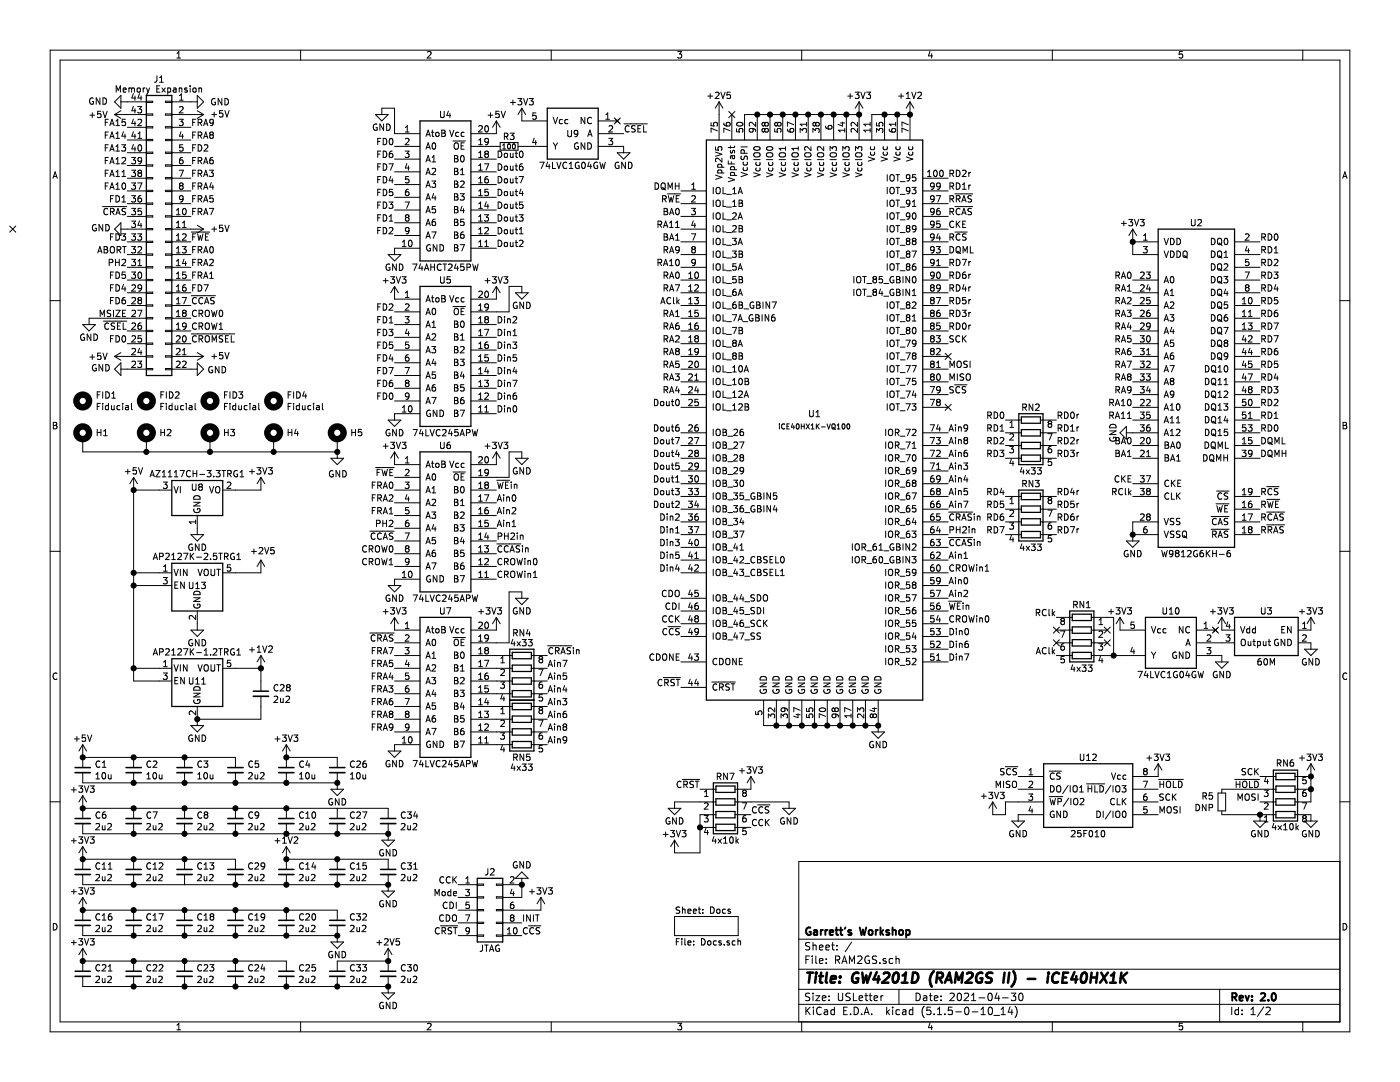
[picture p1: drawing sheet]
<svg xmlns="http://www.w3.org/2000/svg" width="279mm" height="216mm" viewBox="0 0 279 216" stroke-linecap="round" stroke-linejoin="round" font-family="sans-serif">
<path d="M0 0h279.4v215.9h-279.4z" fill-rule="evenodd" fill="#fff" stroke="#fff" stroke-width=".2"/>
<g fill="none" stroke="#000" stroke-width=".2">
<path d="M10 10h259.4v195.9h-259.4zM12 12h255.4v191.9h-255.4zM18.6 19.6a.59 .59 0 0 0-.7 .6 .59 .59 0 0 0 .7 .6l.1-.5h-.3M19.9 19.5v1.3l-.7-1.3v1.3M20.5 19.5a.64 .64 0 0 1 .8 .7 .64 .64 0 0 1-.8 .6zM23.2 18.4v-1.3l.4 .9 .4-.9v1.3M24.1 19v2.6l-1.2-1.3zM24.6 18l.6-.1-.1-.3h-.3l-.2 .1v.6h.5M25.7 17.7l.4-.1 .2 .1M25.7 17.6v.8M26.3 17.7v.7M26.3 17.7l.1-.1h.3l.1 .8"/>
<path d="M26.6 18.7l-.3 .9h.8M26.9 19.2v.8M27.5 17.6l.5 .1-.1 .6h-.5v-.5zM27.8 18.7l-.3 .9h.8M28.1 19.2v.8M28.6 17.6v.8M28.9 17.6l-.3 .2M29.2 17.6l.3 .8M29.5 18.4l-.3 .4M29.8 17.6l-.3 .8M31.3 17.7h.4M31.3 15.1v1l-.2 .3h-.3"/>
<path d="M31.9 15.5l.3-.4v1.3M31.9 16.4h.7M31.9 17.1h-.6v1.3h.6M32.3 17.6l.7 .8M33 17.6l-.7 .8M33.5 17.6h.3l.3 .2-.1 .5h-.5M33.5 17.6v1.2M34.6 17.6h.5l.1 .8M35.2 17.9l-.7 .2 .1 .2h.6M35.3 11.6h.7M35.3 10.6l.4-.3v1.3M35.8 17.7l.4-.1 .1 .8"/>
<path d="M35.8 17.6v.8M35.8 20h.8M35.8 19.1l.4-.4v1.3M37.3 17.6h-.3l-.1 .1v.2l.4 .1v.3h-.4M37.9 17.1v.1M37.9 17.6v.8M38.6 17.6l.5 .1-.1 .6-.3 .1-.2-.2zM39.4 19l1.2 1.3-1.2 1.3zM39.7 17.6v.8M39.7 17.7l.5-.1v.8M42.9 19.7a.59 .59 0 0 0-.7 .6 .59 .59 0 0 0 .7 .6l.1-.5h-.3M44.3 19.7v1.2l-.8-1.2v1.2"/>
<path d="M44.9 19.7a.64 .64 0 0 1 .7 .6 .64 .64 0 0 1-.7 .6zM60 10v2M85.3 10.4l.5-.1 .2 .3-.8 1h.8M102.4 20v.9M103.4 19.7h.7l-.4 .4 .4 .2v.4l-.2 .2-.5-.1M104.5 19.7l.4 1.2 .4-1.2M105.6 19.7h.8l-.4 .4 .4 .2v.5l-.2 .1-.6-.1M110 10v2M135.3 10.3h.7l-.4 .5 .4 .1v.6l-.2 .1-.5-.1M141.2 19.2h1M141.7 18.7v1M142.8 18.5l.5-.1 .2 .3-.8 1h.8"/>
<path d="M143.9 18.4l.4 1.3 .4-1.3M145.7 18.4h-.6v.6l.2-.1 .4 .1v.5l-.2 .2-.4-.2M160 10v2M169.2 19.2h1M169.7 18.7v1M170.7 18.4h.7l-.4 .5 .4 .1v.4l-.2 .3-.5-.2M171.8 18.4l.4 1.3 .4-1.3M172.9 18.4h.8l-.4 .5 .4 .1v.5l-.2 .2-.6-.2M179.3 19.2h1M179.8 18.7v1M180.9 19.7h.7M180.9 18.7l.3-.3v1.3"/>
<path d="M182 18.4l.4 1.3 .4-1.3M183.2 18.5l.4-.1 .3 .3-.8 1h.8M185.6 10.2l-.3 1h.8M185.9 10.7v.9M210 10v2M236 10.3h-.6l-.1 .6 .2-.1h.4l.1 .7-.2 .1-.5-.1M260 10v2M10.6 35.6l.4-1.3 .4 1.3M10.7 35.2h.6M17.9 23h1M18.4 22.5v1M20.1 22.2h-.6v.6l.1-.1 .5 .1v.5l-.2 .2-.4-.2"/>
<path d="M20.5 22.2l.5 1.3 .4-1.3M21 24.4h.4M21 29.5h.4M21 34.6h.4M21 37.1h.4M21 32h.4M21 26.9h.4M21.6 23.8h-.6v1.3M21.6 36.5h-.6v1.3M21.6 34h-.6v1.2M21.6 31.4h-.6v1.3M21.6 28.9h-.6v1.2"/>
<path d="M21.6 26.3h-.6v1.3M21.9 37.8l.5-1.3 .4 1.3M21.9 35.2l.5-1.2 .4 1.2M21.9 32.7l.5-1.3 .4 1.3M21.9 30.1l.5-1.2 .4 1.2M21.9 27.6l.5-1.3 .4 1.3M21.9 25.1l.5-1.3 .4 1.3M22 24.7h.7M22 29.8h.7M22 27.3h.7M22 32.3h.7M22 39.6h.5"/>
<path d="M22 34.9h.7M22 37.4h.7M22.7 39h-.7v1.3M22.9 22.9h6.3M22.9 22.9l1.2 .7M23.1 35.2h.8M23.1 24.2l.4-.4v1.3M23.1 39a.64 .64 0 0 1 .8 .7 .64 .64 0 0 1-.8 .6zM23.1 25.1h.8M23.1 37.8h.8M23.1 32.7h.8M23.1 30.1h.8"/>
<path d="M23.1 27.6h.8M23.1 26.7l.4-.4v1.3M23.1 29.2l.4-.3v1.2M23.1 31.8l.4-.4v1.3M23.1 34.3l.4-.3v1.2M23.1 36.9l.4-.4v1.3M24.1 20.3h5.1M24.1 22.1l-1.2 .8M24.3 28.9h.8l-.5 .5 .4 .1v.5l-.2 .1-.5-.1M24.3 35.2h.8M24.3 39.4l.4-.4v1.3M24.3 31.5l.5-.1 .3 .4-.8 .9h.8"/>
<path d="M24.3 34.3l.4-.3v1.2M24.5 36.6l.1-.1a.67 .67 0 0 1 .5 .6 .67 .67 0 0 1-.5 .7l-.3-.5zM24.6 26.3l-.3 .9h.8M24.9 26.8v.8M25 23.8h-.6l-.1 .6 .2-.1 .5 .1v.5l-.2 .2-.5-.2M25.4 25.4h3.8M25.4 38.1h3.8M25.4 35.6h3.8M25.4 33h3.8M25.4 27.9h3.8M25.4 30.5h3.8M26.3 34h.8l-.5 .4 .4 .2v.5l-.2 .1-.5-.1"/>
<path d="M26.3 31.4h.8l-.5 .5 .4 .1v.6l-.2 .1-.5-.1M26.3 36.5h.8l-.5 .5 .4 .1v.5l-.2 .2-.5-.2M26.3 39h.8l-.5 .5 .4 .1v.6l-.2 .1-.5-.1M26.6 26.3l-.3 .9h.8M26.6 28.8l-.3 .9h.8M26.6 23.7l-.3 .9h.8M26.6 21.2l-.3 .9h.8M26.9 21.7v.8M26.9 24.2v.9M26.9 26.8v.8M26.9 29.3v.8M27.5 21.3h.8l-.5 .4 .4 .2 .1 .4-.3 .2-.5-.1"/>
<path d="M27.5 36.5h.8l-.5 1.3M27.5 23.9l.5-.1 .3 .4-.8 .9h.8M27.5 26.7l.4-.4v1.3M27.5 27.6h.8M27.7 29l.1-.1a.67 .67 0 0 1 .5 .6 .67 .67 0 0 1-.5 .6l-.3-.4zM27.8 34.5l-.3 .2 .1 .4 .2 .1h.3l.2-.2v-.3l-.3-.2M27.8 34.5l-.3-.2 .3-.3h.2l.3 .2-.3 .3M27.8 34.5h.2M28.1 39l-.4 .2-.2 .4 .1 .6 .5 .1 .2-.2-.2-.5-.3-.1-.3 .3M28.3 32l-.3 .2h-.3l-.2-.2 .2-.5 .3-.1 .2 .1a.84 .84 0 0 1-.3 1.2h-.2M29.2 22.7h1.3v.3h-1.3zM29.2 20.2h1.3v.2h-1.3z"/>
<path d="M29.2 38h1.3v.2h-1.3zM29.2 35.4h1.3v.3h-1.3zM29.2 32.9h1.3v.2h-1.3zM29.2 30.4h1.3v.2h-1.3zM29.2 27.8h1.3v.3h-1.3zM29.2 25.3h1.3v.2h-1.3zM33 22.7h1.3v.3h-1.3zM33 20.2h1.3v.2h-1.3zM33 25.3h1.3v.2h-1.3zM33 27.8h1.3v.3h-1.3zM33 30.4h1.3v.2h-1.3zM33 32.9h1.3v.2h-1.3z"/>
<path d="M33 35.4h1.3v.3h-1.3zM33 38h1.3v.2h-1.3zM34.3 20.3h5.1M34.3 22.9h6.3M34.3 25.4h3.8M34.3 38.1h3.8M34.3 35.6h3.8M34.3 33h3.8M34.3 27.9h3.8M34.3 30.5h3.8M35.8 23.8h.8l-.5 .5 .4 .1 .1 .4-.3 .3-.5-.2M35.8 34h.8l-.5 1.2"/>
<path d="M35.8 21.4l.5-.1 .3 .3-.8 .9h.8M36.1 37.1l-.3-.3 .3-.3h.2l.3 .3-.3 .3M36.1 37.1l-.3 .2v.2l.3 .3 .3-.1 .2-.2v-.2l-.3-.2M36.1 37.1h.2M36.1 26.3l-.3 .9h.8M36.4 26.8v.8M36.4 31.4h-.2a.79 .79 0 0 0-.1 1.3l.3-.1 .2-.4-.3-.3h-.2l-.3 .3M36.5 28.9h-.6l-.1 .6 .5-.1 .3 .2v.3l-.3 .2-.5-.1M36.6 39.6l-.3 .2h-.4l-.1-.2 .1-.4 .4-.2 .3 .3-.2 .9-.5 .1M38.5 24.4h.4M38.5 39.6h.4M38.5 29.5h.4"/>
<path d="M38.5 34.6h.4M38.5 37.1h.4M38.5 32h.4M38.5 26.9h.4M39.1 23.8h-.6v1.3M39.1 26.3h-.6v1.3M39.1 28.9h-.6v1.2M39.1 31.4h-.6v1.3M39.1 34h-.6v1.2M39.1 36.5h-.6v1.3M39.1 39h-.6v1.3M39.4 22.1l1.2 .8"/>
<path d="M39.5 24.5l.7-.1 .1-.2-.1-.3-.7-.1v1.3M39.5 39.7l.7-.1 .1-.1-.1-.3-.7-.2v1.3M39.5 37.2l.7-.1 .1-.2-.1-.3-.7-.1v1.3M39.5 34.6h.7l.1-.2-.1-.3-.7-.1v1.2M39.5 32.1l.7-.1 .1-.1-.1-.4-.7-.1v1.3M39.5 28.9a.64 .64 0 0 1 .8 .6 .64 .64 0 0 1-.8 .6zM39.5 27l.7-.1 .1-.1-.1-.3-.7-.2v1.3M39.9 37.2l.4 .6M39.9 34.6l.4 .6M39.9 39.7l.4 .6M39.9 32.1l.4 .6M39.9 27l.4 .6"/>
<path d="M39.9 24.5l.4 .6M40.6 22.9l-1.2 .7M40.6 35.2l.5-1.2 .4 1.2M40.6 37.8l.5-1.3 .4 1.3M40.6 32.7l.5-1.3 .4 1.3M40.6 27.6l.5-1.3 .4 1.3M40.6 25.1l.5-1.3 .4 1.3M40.8 29l.4-.1 .3 .3-.8 .9h.8M40.8 24.7h.6M40.8 27.3h.6M40.8 32.3h.6M40.8 34.9h.6"/>
<path d="M40.8 37.4h.6M40.8 40h.6M41.8 34h.8l-.4 .4 .3 .2v.6h-.5l-.2-.1M42.1 26.9l-.2-.3 .2-.3 .4 .2v.3l-.2 .1M42.1 26.9l-.2 .2v.3l.2 .2h.4l.1-.2-.1-.4-.2-.1M42.1 26.9h.2M42.2 36.4l-.3 .9h.7M42.3 22.9h.9M42.5 36.9v.9M42.5 31.4l-.4 .1a.87 .87 0 0 0 0 1.2l.4-.1v-.6l-.4-.1-.2 .3M42.5 39h-.6v.6l.1-.1 .5 .1v.6l-.2 .1-.4-.1M42.6 24.4l-.3 .2-.3-.1-.1-.1v-.5l.4-.1 .3 .3-.1 .7-.2 .2-.3 .1"/>
<path d="M42.7 22.4v.9M44.4 22.1h-.6v.6l.2-.1h.4v.6l-.1 .1-.5-.1M44.9 22.1l.4 1.2 .4-1.2M74.9 22.9h2.6l-1.3 1.2zM75.2 24.8a.59 .59 0 0 0-.7 .6 .59 .59 0 0 0 .7 .6l.1-.5h-.3M75.4 28.2h.4M75.4 38.4h.4M75.4 30.8h.4M75.4 35.8h.4M75.4 33.3h.4M76 35.2h-.6v1.3M76 37.8h-.6v1.2"/>
<path d="M76 32.7h-.6v1.3M76 30.1h-.6v1.3M76 27.6h-.6v1.3M76.2 22.9v-1.3h2.5v5.1h5.1M76.5 35.2a.64 .64 0 0 1 .7 .7 .64 .64 0 0 1-.7 .6zM76.5 37.8a.64 .64 0 0 1 .7 .6 .64 .64 0 0 1-.7 .6zM76.5 32.7a.64 .64 0 0 1 .7 .6 .64 .64 0 0 1-.7 .7zM76.5 30.1a.64 .64 0 0 1 .7 .7 .64 .64 0 0 1-.7 .6zM76.5 27.6a.64 .64 0 0 1 .7 .6 .64 .64 0 0 1-.7 .7zM76.6 24.7v1.3l-.8-1.3v1.3M77.2 24.7a.64 .64 0 0 1 .7 .7 .64 .64 0 0 1-.7 .6zM77.6 32.7h.9l-.6 1.3"/>
<path d="M77.8 27.7l.2-.1a.67 .67 0 0 1 .4 .6 .67 .67 0 0 1-.4 .7l-.3-.5zM78 35.2l-.3 .9h.8M78.3 30.1h-.2a.79 .79 0 0 0-.2 1.3l.5-.1v-.5l-.5-.2-.2 .3M78.3 35.7v.8M78.4 37.8h-.7v.6l.2-.1 .5 .1v.5l-.2 .1-.5-.1M78.7 29.2h5.1M78.7 39.4h5.1M78.7 36.8h5.1M78.7 34.3h5.1M78.7 31.7h5.1M80.8 30.1h.8l-.4 .5 .4 .2v.4l-.2 .2-.6-.1M80.9 27.7l.5-.1 .2 .4-.8 .9h.8"/>
<path d="M80.9 25.4l.4-.3v1.2M80.9 26.3h.7M81.2 32.6l-.3 .9h.8M81.5 33.1v.9M81.5 37.8h-.2a.79 .79 0 0 0-.1 1.2h.3l.1-.5-.2-.2h-.2l-.3 .2M81.6 35.2h-.6l-.1 .6 .5-.1 .2 .3v.3l-.2 .2-.5-.1M85 27.2l.4-1.2 .5 1.2M85 29.8l.4-1.3 .5 1.3M85 32.3l.4-1.3 .5 1.3M85 34.8l.4-1.2 .5 1.2M85 37.4l.4-1.3 .5 1.3M85 39.9l.4-1.2 .5 1.2"/>
<path d="M85.1 29.4h.7M85.1 26.9h.7M85.1 32h.7M85.1 34.5h.7M85.1 37h.7M85.1 39.6h.7M86.1 26.4h.5M86.2 36.1h.7l-.4 .5 .4 .1-.1 .6-.4 .1-.2-.1M86.2 33.7l.5-.1 .2 .3-.7 .9h.7M86.2 31.4l.4-.4v1.3M86.2 32.3h.7M86.3 26v1.1l.3 .1"/>
<path d="M86.4 28.6l.1-.1a.69 .69 0 0 1 .5 .6 .69 .69 0 0 1-.5 .7l-.3-.5zM86.5 38.6l-.3 .9h.8M86.8 39.1v.8M87.1 26.4h.3l.2 .2-.1 .6h-.3l-.3-.2zM87.9 22.2v1l.3 .3 .3-.1 .1-.2v-1M88.2 26l.6 .1v.2l-.2 .3 .3 .2-.1 .4h-.6zM88.2 26.6h.4M89.5 22.1l-.3 .9h.8M89.7 26l.4 1.2 .5-1.2M89.8 22.6v.9M90.4 28.1h2.5M90.7 36.1l.6 .1v.4l-.2 .1 .3 .3-.1 .3-.6 .1z"/>
<path d="M90.7 31l.6 .2v.3l-.2 .1 .3 .3-.1 .4h-.6zM90.7 33.6l.6 .1v.4l-.2 .1 .3 .2-.1 .4h-.6zM90.7 38.7l.6 .1v.3l-.2 .2 .3 .2-.1 .4h-.6zM90.7 28.7l.2-.2a.45 .45 0 0 1 .6 .4l-.2 .8h-.5a.92 .92 0 0 1-.1-1zM90.7 39.3h.4M90.7 36.7h.4M90.7 34.2h.4M90.7 31.6h.4M91.5 26.4h-.3l-.3 .2 .2 .6h.4M91.8 38.7h.8l-.4 .4 .4 .2v.5l-.2 .1-.6-.1M91.9 36.2l.5-.1 .2 .4-.8 .9h.8M91.9 33.9l.4-.3v1.2"/>
<path d="M91.9 34.8h.7M92 31.2l.2-.2a.67 .67 0 0 1 .5 .7 .67 .67 0 0 1-.5 .6l-.3-.5zM92 29.1h.5M92.6 26.4h-.3l-.3 .2 .2 .6h.4M92.6 28.5h-.6v1.3h.6M94 29.2h5.8M94 39.4h5.1M94 36.8h5.1M94 34.3h5.1M94 31.7h5.1M95.5 28l.4-.4v1.3M95.5 30.5l.4-.4v1.3"/>
<path d="M95.5 33l.4-.3v1.3M95.5 35.6l.4-.4v1.3M95.5 38.1l.4-.3v1.2M95.5 25.2l.5-.1 .3 .3-.8 .9h.8M95.5 39h.8M95.5 36.5h.8M95.5 34h.8M95.5 31.4h.8M95.5 28.9h.8M96.7 32.7h.8l-.5 1.3M96.9 25.2l.2-.1a.67 .67 0 0 1 .4 .6 .67 .67 0 0 1-.4 .6l-.4-.4zM97 30.7l-.3-.2 .3-.4h.2l.3 .3-.3 .3"/>
<path d="M97 30.7l-.3 .2 .1 .4 .2 .1h.4l.1-.2v-.3l-.3-.2M97 30.7h.2M97.4 35.2l-.5 .2-.2 .4 .1 .6h.6l.1-.1-.1-.5-.4-.1-.3 .3M97.4 23h1M97.4 37.8h-.6l-.1 .6 .5-.1 .3 .2v.3l-.3 .2-.5-.1M97.5 28.2l-.3 .2-.3-.1-.2-.1 .2-.5 .3-.1 .2 .1a.84 .84 0 0 1-.3 1.2h-.2M97.9 22.5v1M99.1 24.1v2.6h-5.1M99.1 24.1l-.8 1.3M99.1 24.1l.7 1.3M99.4 35.2a.64 .64 0 0 1 .8 .7 .64 .64 0 0 1-.8 .6zM99.4 37.8a.64 .64 0 0 1 .8 .6 .64 .64 0 0 1-.8 .6z"/>
<path d="M99.4 32.7a.64 .64 0 0 1 .8 .6 .64 .64 0 0 1-.8 .7zM99.4 30.1a.64 .64 0 0 1 .8 .7 .64 .64 0 0 1-.8 .6zM99.6 22.2h-.6l-.1 .6 .2-.1 .4 .1 .1 .5-.2 .2-.5-.2M99.8 28.4h3.6v1.6h-3.6zM100 22.2l.4 1.3 .5-1.3M100.3 29.7h.6M100.3 29l.3-.3v1M100.7 27.2l.6-.1v-.4l-.6-.1v1.2M100.7 30.7l.2-.1 .3 .1 .1 .5-.1 .2-.5-.1zM100.7 38.3l.2-.1 .3 .1 .1 .5-.1 .2-.5-.1zM100.7 35.8l.2-.1 .3 .1 .1 .5-.1 .1h-.5zM100.7 33.2l.2-.1 .3 .1 .1 .5-.1 .2-.5-.1z"/>
<path d="M101 27.2l.4 .6M101.4 28.8l.1-.1a.49 .49 0 0 1 .4 .5 .49 .49 0 0 1-.5 .5l-.1-.4zM101.8 26.6h.8l-.4 .5 .3 .1 .1 .4-.3 .2-.5-.1M101.9 38.2v.8l.5-.1M101.9 35.7v.7h.5M101.9 33.1v.8l.5-.1M101.9 30.6v.8l.5-.1M101.9 20.4h1M102.4 28.8l.1-.1a.55 .55 0 0 1 .4 .5 .55 .55 0 0 1-.4 .5l-.2-.4zM102.4 30.6v.8M102.4 33.1v.9M102.4 35.7v.8"/>
<path d="M102.4 38.2v.8M102.8 38.2h.5M102.8 35.7h.5M102.8 33.1h.5M102.8 30.6h.5M103 37.8v1.1l.3 .1M103 35.2v1.1l.3 .2M103 32.7v1.1l.3 .2M103 30.1v1.1l.3 .2M103.4 29.2h5.8M103.6 35.2h.8l-.5 1.3M103.8 30.3l.2-.2a.67 .67 0 0 1 .4 .7 .67 .67 0 0 1-.4 .6l-.3-.5z"/>
<path d="M104 37.7l-.3 .9h.7M104.1 21.6v2.5h5.1M104.1 21.6l-.7 1.3M104.1 21.6l.8 1.3M104.3 32.7l-.5 .1-.1 .4v.6l.6 .1 .1-.2-.1-.5h-.4l-.2 .2M104.3 38.2v.8M106.6 27.6l-.3 .8h.8M106.9 28v.9M107 22.5h-.6l-.1 .6 .5-.1 .2 .3v.3l-.2 .2-.5-.1M107.7 32.4h.9l-.6 1.2M109.3 32.3l-.3 .9h.8M109.6 32.8v.8"/>
<path d="M110.3 32.4v1.2h.6M110.4 28.5l.4 .7M110.4 23.4l.4 1.3 .5-1.3M110.8 29.2v.6M111.1 32.4l.4 1.2 .5-1.2M111.3 28.5l-.5 .7M112.2 23.9h-.3l-.3 .2 .2 .5h.4M113.1 32.5a.56 .56 0 0 0-.8 .5 .56 .56 0 0 0 .8 .5M113.3 26v1.1l.3 .2 .3-.1 .1-.1v-1.1M113.3 23.9h-.3l-.3 .2 .2 .5h.4M113.6 33.6h.7M113.6 32.7l.4-.3v1.2"/>
<path d="M115.3 26.6l-.2 .2-.4-.1-.1-.1v-.3l.2-.3h.3l.2 .3a.88 .88 0 0 1-.2 .9l-.4 .1M115.4 28.6a.59 .59 0 0 0-.8 .5 .59 .59 0 0 0 .8 .6v-.5h-.2M115.5 32.4a.59 .59 0 0 0-.7 .6 .59 .59 0 0 0 .7 .6l.1-.5h-.3M116.2 32.5l.2-.1a.67 .67 0 0 1 .4 .6 .67 .67 0 0 1-.4 .6l-.3-.5zM116.7 23.4v1.3l-.7-1.3v1.3M116.7 28.5v1.3l-.7-1.3v1.3M117.3 28.5a.64 .64 0 0 1 .7 .6 .64 .64 0 0 1-.7 .7zM117.3 27.2l.4-1.2 .5 1.2M117.4 26.9h.6M117.6 32.3l-.3 .9h.8M117.9 32.8v.8M118 23.5a.56 .56 0 0 0-.8 .6 .56 .56 0 0 0 .8 .5"/>
<path d="M119.2 32.4a.59 .59 0 0 0-.7 .6 .59 .59 0 0 0 .7 .6l.1-.5h-.3M119.4 29.2h5.1v1.3M119.4 24.1h3.8M119.4 26.7h5.1M119.7 32.4l.3 1.2 .2-.9 .3 .9 .3-1.2M120.9 22.9l.4-.4v1.3M120.9 23.8h.7M121.5 27.6h.8l-.5 .5 .4 .1 .1 .5-.3 .2-.5-.1M121.5 25.2l.5-.1 .3 .3-.8 .9h.8M122.6 23.5l1.2 1.2M123.2 30.5h2.5l-1.2 1.2zM123.5 32.4a.59 .59 0 0 0-.7 .6 .59 .59 0 0 0 .7 .6v-.5h-.2"/>
<path d="M123.8 23.5l-1.2 1.2M124.5 24.7h4.7M124.8 32.4v1.2l-.7-1.2v1.2M125.4 32.4a.64 .64 0 0 1 .7 .6 .64 .64 0 0 1-.7 .6zM125.6 25.2a.56 .56 0 0 0-.8 .5 .56 .56 0 0 0 .8 .5M126.8 25.1h-.5l-.2 .1v.4l.5 .2 .2 .3-.3 .2h-.5M127.3 25.7h.4M127.9 25.1h-.6v1.2h.6M128.4 25.1v1.2h.7M130.7 36.5a.64 .64 0 0 1 .7 .6 .64 .64 0 0 1-.7 .7zM132 36.7l.2-.2a.44 .44 0 0 1 .6 .4l-.1 .7-.5 .2-.3-.5zM132.2 37.5l.6 .4"/>
<path d="M132.2 39.7l.6-.1 .2-.1-.1-.3-.7-.2v1.3M132.5 39.7l.5 .6M133.2 38.7h2.6M133.3 37.8v-1.3l.5 .9 .4-.9v1.3M133.4 39l.3 1.3 .2-.9 .3 .9 .3-1.3M134.8 37.1h.7M134.8 36.5v1.3M135 39.6h.4M135.5 36.5v1.3M135.6 39h-.6v1.3h.6M135.9 38.1h5.1M138 36.9l.4-.4v1.3"/>
<path d="M138 39.2l.5-.2 .3 .4-.8 .9h.8M138 37.8h.8M141.9 24.5v.6h.6l-.1-.4 .2-.3h.4l.2 .3-.1 .4M142.3 37.4v1.3M142.3 39.9v1.3M142.8 29.3v.6l.6 .1-.1-.2 .1-.5h.5l.2 .2-.2 .5M142.8 35l1.3 .4-1.3 .4M142.8 30.4l1.3 .4-1.3 .4M143 37.6l.2-.2a.44 .44 0 0 1 .5 .4v.7l-.5 .2-.2-.2zM143.2 26.1l-1.3-.5v.8M143.2 34.5h1.3M143.2 33.4h1.3"/>
<path d="M143.3 33.4l-.1-.4 .3-.2 .5 .1v.5M143.3 34.5l-.1-.3 .3-.3 .5 .1v.5M143.5 20.3v7.6M143.5 20.3l-.8 1.3M143.5 20.3l.8 1.3M144.1 31.6v.7l-.9-.7-.4 .2 .1 .5M144.3 37.4v1.3h.6M144.3 39.9v1.3h.6M144.4 24.5l.2 .5 .4 .1h.6l.1-.6-.2-.1-.5 .1-.1 .4 .3 .2M145 38.8h1M145.3 35.4l1.3 .5-1.3 .4M145.3 32.1v.6h1.3"/>
<path d="M145.4 22.3l1.3 1.2M145.7 26.1l-1.3-.5v.8M145.8 35h1.2M145.8 29.1v.5M145.8 33.9h1.2M145.8 30v.4l.1 .1h.2l.2-.5h.3v.5M145.8 33.9v-.4l.2-.3 .6 .2v.5M145.8 35v-.4l.2-.2 .6 .1v.5M145.9 32.3v.4M146 22.9v5M146.1 31.1v.4l.2 .2 .3-.1v-.5M146.2 38.7h.7"/>
<path d="M146.2 37.7l.4-.3v1.3M146.6 29.1l-.2 .3h-1.1M146.6 31.1h-.8v.5M146.7 22.3l-1.3 1.2M147 25.7v.6l.6 .1-.1-.2 .1-.5h.5l.2 .2-.2 .5M147.1 24.5a.61 .61 0 0 1 .7-.2 .61 .61 0 0 1 .4 .7 .76 .76 0 0 1-1.2-.3zM147.3 38.7l.4-1.3 .5 1.3M147.4 38.3h.6M147.5 39.9l.6 .2v.3l-.2 .1 .3 .3-.1 .3-.6 .1zM147.9 34.4l1.2 .4-1.2 .5M147.9 29.3h1.2M148 31.1l-.1 .5 .1 .2 .4-.1 .3-.5 .2-.1 .2 .3v.5"/>
<path d="M148.4 33.4l-.1 .4 .2 .2 .6-.1v-.5M148.4 32.3l-.1 .4 .2 .2 .6-.1v-.5M148.5 30.6l-.1-.7h-.4l-.1 .7h1.2M150.1 25.6l.2 .3v.3l-.2 .2h-.3l-.3-.3v-.2l.3-.3a.88 .88 0 0 1 .9 .3l.1 .3M150.4 31.9h1.3M150.4 34.5l1.3 .4-1.3 .4M150.5 29.4a.74 .74 0 0 1 1.2 .3 .72 .72 0 0 1-1.3-.1zM150.6 30.5h.9l.2 .3-.2 .5h-.6a.44 .44 0 0 1-.5-.5zM150.8 24.4v.8l-.9-.8-.4 .3 .2 .4M150.9 32.4v.4l.2 .2 .5-.1v-.5M150.9 33.5v.4l.2 .2 .5-.1v-.5M151.1 22.9v5"/>
<path d="M152.6 24.7l-.2-.3-.3 .3 .1 .4h.3l.1-.2M152.6 24.7l.3-.3h.2l.2 .3v.3l-.2 .1h-.4l-.1-.2M152.6 25.9l-.2-.3-.3 .3v.2l.2 .3 .3-.3M152.6 25.9l.3-.3 .3 .1 .1 .2v.3l-.2 .2h-.2l-.3-.3M152.6 24.7v.2M152.6 25.9v.2M153 31.9h1.2M153 34.5l1.2 .4-1.2 .4M153 29.4a.74 .74 0 0 1 1.2 .3 .72 .72 0 0 1-1.2-.1zM153.1 30.5h1l.1 .3-.1 .5h-.7a.44 .44 0 0 1-.4-.5zM153.4 32.4v.4l.2 .2 .6-.1v-.5M153.4 33.5v.4l.2 .2 .6-.1v-.5"/>
<path d="M153.7 22.9v5M154.6 25.7v.6l.6 .1-.1-.2 .1-.5h.6l.1 .2-.1 .5M155.2 24.7l-.3-.3-.3 .3 .1 .4h.3l.2-.2M155.2 24.7l.2-.3h.3l.2 .3-.1 .3-.1 .1h-.4l-.1-.2M155.2 24.7v.2M155.5 31.9h1.3M155.5 34.5l1.3 .4-1.3 .4M155.7 30.5h.9l.2 .3-.2 .5h-.7a.44 .44 0 0 1-.4-.5zM156 32.4l-.1 .4 .3 .2 .5-.1v-.5M156 33.5l-.1 .4 .3 .2 .5-.1v-.5M156.2 22.9v5M156.8 29.3v.7"/>
<path d="M156.8 29.6h-1.3l.4 .4M157.1 25.8v.2a.79 .79 0 0 0 1.3 .1l-.1-.4h-.5l-.2 .4 .3 .3M158 31.9h1.3M158 34.5l1.3 .4-1.3 .4M158.2 30.5h.9l.2 .3-.2 .5h-.6a.44 .44 0 0 1-.5-.5zM158.4 24.9l-1.3-.5v.8M158.5 32.4v.4l.2 .2 .6-.1v-.5M158.5 33.5v.4l.2 .2 .6-.1v-.5M158.7 22.9v5M159.3 29.3v.7M159.3 29.6h-1.3l.4 .4M159.7 26.4v-.8l.5 .5 .1-.4h.5l.2 .2-.2 .5"/>
<path d="M160.6 31.9h1.2M160.6 34.5l1.2 .4-1.2 .4M160.8 30.5h.9l.1 .3-.1 .5h-.7a.44 .44 0 0 1-.4-.5zM161 24.8h-1.3l.3 .3M161 24.4v.7M161.1 32.4l-.1 .4 .2 .2 .6-.1v-.5M161.1 33.5l-.1 .4 .2 .2 .6-.1v-.5M161.3 22.9v5M161.8 29.3v.7l-.9-.7-.3 .2 .1 .5M162.2 26.4v-.8l.5 .5 .1-.4h.6l.1 .2-.1 .5M162.8 24.7l-.3-.3-.3 .3 .2 .4h.3l.1-.2M162.8 24.7v.2"/>
<path d="M162.8 24.7l.2-.3h.3l.2 .3-.1 .3-.1 .1h-.4l-.1-.2M163.1 31.9h1.3M163.1 34.5l1.3 .4-1.3 .4M163.3 30.5h.9l.2 .3-.2 .5h-.6a.44 .44 0 0 1-.5-.5zM163.6 32.4v.4l.2 .2 .5-.1v-.5M163.6 33.5v.4l.2 .2 .5-.1v-.5M163.8 22.9v5M164.4 29.3v.7l-.9-.7-.4 .2 .1 .5M164.8 25.1l.1 .5 .4 .2 .7-.2v-.5l-.2-.1-.5 .1v.4l.2 .3M165.7 30v-.7l.4 .4 .2-.4h.5l.1 .2-.1 .5M165.7 31.9h1.2M165.7 34.5l1.2 .4-1.2 .4"/>
<path d="M165.8 30.5h1l.1 .3-.1 .5h-.7a.44 .44 0 0 1-.4-.5zM166.1 32.4v.4l.2 .2 .6-.1v-.5M166.1 33.5v.4l.2 .2 .6-.1v-.5M166.4 22.9v5M167.7 24.5h.9M168.1 24.4v.7l-.8-.3M168.2 30v-.7l.5 .4 .1-.4h.5l.2 .2-.2 .5M168.2 34.5l1.3 .4-1.3 .4M168.2 31.9h1.3M168.4 30.5h.9l.2 .3-.2 .5h-.7a.44 .44 0 0 1-.4-.5zM168.6 26h-1.3l.4 .4M168.6 25.6v.8"/>
<path d="M168.7 32.4l-.1 .4 .3 .2 .5-.1v-.5M168.7 33.5l-.1 .4 .3 .2 .5-.1v-.5M168.9 22.9v5M170.7 30v-.7l.5 .4 .1-.4h.6l.1 .2-.1 .5M170.7 31.9h1.3M170.7 34.5l1.3 .4-1.3 .4M170.9 30.5h.9l.2 .3-.2 .5h-.6a.44 .44 0 0 1-.5-.5zM171.1 24.4v.8l-.9-.8-.4 .3 .2 .4M171.1 25.6v.8l-.9-.8-.4 .3 .2 .5M171.2 32.4v.4l.2 .2 .6-.1v-.5M171.2 33.5v.4l.2 .2 .6-.1v-.5M171.4 20.3v7.6"/>
<path d="M171.4 22.9h-22.8v5M171.4 20.3l-.7 1.3M171.4 20.3l.8 1.3M173.3 31.3l1.2 .4-1.2 .5M173.7 24.4v.7M173.7 25.6v.8M173.7 26h-1.3l.3 .4M173.7 24.8h-1.3l.3 .3M173.8 30.4l-.1 .3 .2 .3 .6-.2v-.4M173.8 29.3l-.1 .3 .2 .3 .6-.2v-.4M174.9 24.5v.6h.6l-.1-.4 .3-.3h.3l.2 .3-.1 .4M174.9 26.4v-.8l.5 .5 .1-.4h.6l.1 .2-.1 .5"/>
<path d="M175.8 31.3l1.3 .4-1.3 .5M176.3 30.4v.3l.2 .3 .5-.2v-.4M176.3 29.3v.3l.2 .3 .5-.2v-.4M176.5 22.9v5M177.1 34.8v1.3M177.1 37.4v1.3M177.1 39.9v1.3M177.5 25.8v.2a.79 .79 0 0 0 1.2 .1l-.1-.4h-.5l-.1 .4 .2 .3M177.7 37.6l.2-.2a.47 .47 0 0 1 .6 .4l-.1 .7-.5 .2-.3-.5zM177.7 35l.2-.2a.47 .47 0 0 1 .6 .5l-.1 .6-.5 .2-.3-.4zM178.4 31.3l1.2 .4-1.2 .5M178.7 24.8h-1.2l.3 .3"/>
<path d="M178.7 24.4v.7M178.8 37.4h.7M178.8 34.8h.7M178.8 39.9h.7M178.8 30.4v.3l.2 .3 .6-.2v-.4M178.8 29.3v.3l.2 .3 .6-.2v-.4M179.1 22.9v5M179.2 34.8v1.3M179.2 37.4v1.3M179.2 39.9v1.3M179.7 38.8h.9M179.7 36.2h.9"/>
<path d="M180.9 31.3l1.3 .4-1.3 .5M181.3 24.9l-1.3-.5v.8M181.3 26.1l-1.3-.5v.8M181.4 29.3l-.1 .3 .3 .3 .5-.2v-.4M181.4 30.4l-.1 .3 .3 .3 .5-.2v-.4M181.6 37.9l-.2 .3-.4-.1-.1-.2v-.4l.5-.1 .2 .2-.1 .8-.1 .2-.4 .1M181.6 35.4l-.2 .2h-.4l-.1-.2v-.4l.5-.2 .2 .3-.1 .7-.1 .3h-.4M181.6 22.9h-7.6v5M181.6 20.3v7.6M181.6 20.3l-.8 1.3M181.6 20.3l.8 1.3M182 37.4h.8l-.4 .5 .4 .1v.5l-.3 .2-.5-.2"/>
<path d="M182.8 34.8h-.7v.7l.2-.2 .5 .2v.5l-.3 .1-.4-.1M184.1 38.1h5.1M184.1 35.6h5.1M185.1 35.2h.7M185.1 34.3l.4-.3v1.2M186.4 34.1l.2-.1a.67 .67 0 0 1 .5 .6 .67 .67 0 0 1-.5 .6l-.3-.5zM186.4 37.1l-.2 .2-.4-.1-.1-.1v-.3l.3-.3h.2l.2 .3a.88 .88 0 0 1-.2 .9l-.4 .1M186.4 39.6l-.2 .2h-.4l-.1-.2v-.3l.3-.3h.2l.2 .3a.88 .88 0 0 1-.2 1h-.4M186.9 39h.8l-.5 1.3M187.7 34.1l.1-.1a.69 .69 0 0 1 .5 .6 .69 .69 0 0 1-.5 .6l-.3-.5zM187.7 37.1l-.3 .2-.4-.1-.1-.1 .1-.5 .4-.1 .2 .1a.84 .84 0 0 1-.3 1.2h-.3M189.6 39.7l.7-.1v-.4l-.7-.2v1.3"/>
<path d="M189.6 37.2l.7-.1v-.5l-.7-.1v1.3M189.6 34.6l.7-.1v-.4l-.7-.1v1.2M189.9 39.7l.4 .6M189.9 34.6l.4 .6M189.9 37.2l.4 .6M190.6 38.7h3.5M190.9 34a.64 .64 0 0 1 .7 .6 .64 .64 0 0 1-.7 .6zM190.9 39.7l.6-.1v-.4l-.6-.2v1.3M190.9 36.5a.64 .64 0 0 1 .7 .6 .64 .64 0 0 1-.7 .7zM191.2 39.7l.4 .6M192.1 34.1l.5-.1 .2 .3-.8 .9h.8M192.1 37.8h.7"/>
<path d="M192.1 36.9l.3-.4v1.3M192.1 40h.6M193.3 34.4v.8M193.3 36.9v.9M193.7 36.9l-.4 .3M193.7 34.4l-.4 .2M193.9 39.1l-.5-.1-.2 .2v.3l.6 .3 .1 .3-.3 .2h-.4M268 35.6l.4-1.3 .4 1.3M268.1 35.2h.6M1.9 45.1l1.2 1.2M3.1 45.1l-1.2 1.2M10 60h2"/>
<path d="M19.2 44.9a.59 .59 0 0 0-.8 .6 .59 .59 0 0 0 .8 .5v-.5h-.2M19.5 50.5l.4-1.3 .4 1.3M19.6 50.1h.6M20.5 41.2h4.8M20.5 44.8v1.3l-.7-1.3v1.3M20.8 49.2l.6 .1v.3l-.2 .2 .3 .2-.1 .4-.6 .1zM20.8 49.8h.4M21.1 44.8a.64 .64 0 0 1 .7 .6 .64 .64 0 0 1-.7 .7zM21.5 41.7a.56 .56 0 0 0-.7 .1 .56 .56 0 0 0 0 .7l.3 .3 .4-.1M21.8 52.4l.7-.1v-.4l-.7-.2v1.3M22 60h.5M22 42.2h.7l.1-.2-.1-.3-.7-.1v1.2"/>
<path d="M22 49.4l.3-.2a.45 .45 0 0 1 .5 .4v.7l-.5 .2-.3-.2zM22 47.3h.5M22 57.4h.5M22 54.9h.5M22.4 42.2l.4 .6M22.7 46.7h-.7v1.2M22.7 54.3h-.7v1.2M22.7 56.8h-.7v1.3M22.7 59.4h-.7v1.2M23.1 51.7v1.3M23.1 52.3h.7M23.1 59.4a.64 .64 0 0 1 .8 .6 .64 .64 0 0 1-.8 .6z"/>
<path d="M23.1 46.7a.64 .64 0 0 1 .8 .6 .64 .64 0 0 1-.8 .6zM23.1 54.3a.64 .64 0 0 1 .8 .6 .64 .64 0 0 1-.8 .6zM23.1 56.8a.64 .64 0 0 1 .8 .7 .64 .64 0 0 1-.8 .6zM23.1 42.8l.4-1.2 .5 1.2M23.3 42.5h.6M23.4 49.9l.7-.1v-.5l-.7-.1v1.3M23.7 49.9l.4 .6M23.8 51.7v1.3M24.1 44.4v2.6l-1.2-1.3zM24.1 45.7h5.1M24.3 46.7h.8l-.5 .4 .4 .2v.5l-.2 .1-.5-.1M24.3 51.9l.5-.2 .3 .4-.8 .9h.8"/>
<path d="M24.3 40.3h.8M24.5 49.2h.7M24.6 56.8l-.3 .9h.8M24.8 49.2v1.3M24.9 59.4h-.2a.79 .79 0 0 0-.1 1.2l.4-.1v-.5l-.4-.2-.3 .3M24.9 57.3v.8M25 54.3h-.6l-.1 .6 .2-.1 .5 .1v.5l-.2 .1-.5-.1M25.1 41.7l-.5-.1-.3 .2 .2 .3 .5 .3v.3l-.2 .1h-.5M25.4 43.2h3.8M25.4 48.3h3.8M25.4 50.8h3.8M25.4 53.3h3.8"/>
<path d="M25.4 55.9h3.8M25.4 58.4h3.8M25.4 40.6h3.8M26.3 44.1h.8l-.5 .5 .4 .1v.6l-.2 .1-.5-.1M26.3 41.6h.8l-.5 .5 .4 .1v.5l-.2 .1-.5-.1M26.3 46.7h.8l-.5 .4 .4 .2v.5l-.2 .1-.5-.1M26.3 49.2h.8l-.5 .5 .4 .1v.5l-.2 .2-.5-.2M26.3 51.7h.8l-.5 .5 .4 .1v.6l-.2 .1-.5-.1M26.3 54.3h.8l-.5 .5 .4 .1v.5l-.2 .1-.5-.1M26.3 56.9l.5-.1 .3 .4-.8 .9h.8M26.3 59.5l.5-.1 .3 .3-.8 .9h.8M27.5 46.7h.8l-.5 .4 .4 .2 .1 .4-.3 .2-.5-.1"/>
<path d="M27.5 49.3l.5-.1 .3 .4-.8 .9h.8M27.5 52.1l.4-.4v1.3M27.5 53h.8M27.7 54.4l.1-.1a.67 .67 0 0 1 .5 .6 .67 .67 0 0 1-.5 .6l-.3-.4zM27.8 59.9l-.3-.2 .3-.3h.2l.3 .2-.3 .3M27.8 59.9l-.3 .2 .1 .4 .2 .1h.3l.2-.2v-.3l-.3-.2M27.8 59.9h.2M27.8 44.1l-.3 .9h.8M28.1 44.6v.8M28.2 41.6h-.6l-.1 .6 .5-.1 .3 .2v.3l-.3 .2-.5-.1M28.3 57.4l-.3 .2h-.3l-.2-.2 .2-.5 .3-.1 .2 .1a.84 .84 0 0 1-.3 1.2h-.2M29.2 50.7h1.3v.2h-1.3z"/>
<path d="M29.2 53.2h1.3v.3h-1.3zM29.2 55.8h1.3v.2h-1.3zM29.2 58.3h1.3v.2h-1.3zM29.2 48.1h1.3v.3h-1.3zM29.2 43.1h1.3v.2h-1.3zM29.2 40.5h1.3v.3h-1.3zM29.2 45.6h1.3v.2h-1.3zM33 40.5h1.3v.3h-1.3zM33 43.1h1.3v.2h-1.3zM33 45.6h1.3v.2h-1.3zM33 48.1h1.3v.3h-1.3zM33 50.7h1.3v.2h-1.3z"/>
<path d="M33 53.2h1.3v.3h-1.3zM33 55.8h1.3v.2h-1.3zM33 58.3h1.3v.2h-1.3zM34.3 45.7h6.3M34.3 43.2h3.8M34.3 48.3h3.8M34.3 50.8h3.8M34.3 53.3h3.8M34.3 55.9h3.8M34.3 58.4h3.8M34.3 40.6h3.8M35.2 45.4h.7"/>
<path d="M35.2 42.8h.7M35.2 41.9l.4-.3v1.2M35.2 44.5l.4-.4v1.3M35.2 47l.4-.3v1.2M35.2 49.6l.4-.4v1.3M35.2 52.1l.4-.4v1.3M35.2 54.6l.4-.3v1.2M35.2 57.2l.4-.4v1.3M35.2 59.7l.4-.3v1.2M35.2 47.9h.7M35.2 50.5h.7M35.2 53h.7"/>
<path d="M35.2 55.5h.7M35.2 58.1h.7M36.4 49.2h.8l-.5 .5 .4 .1 .1 .4-.3 .3-.5-.2M36.4 59.4h.8l-.5 1.2M36.4 45.4h.8M36.4 44.5l.4-.4v1.3M36.4 46.8l.5-.1 .3 .3-.8 .9h.8M36.6 41.7l.1-.1a.67 .67 0 0 1 .5 .6 .67 .67 0 0 1-.5 .6l-.3-.4zM36.7 51.7l-.3 .9h.8M37 56.8l-.4 .1-.2 .5 .1 .6h.5l.2-.1-.2-.5-.3-.1-.3 .3M37 52.2v.8M37.1 54.3h-.6l-.1 .6 .5-.1 .3 .2v.3l-.3 .2-.5-.1"/>
<path d="M38.2 46.3h3.7M38.2 59h4.8M38.5 47.3h.4M38.5 57.4h.4M38.5 54.9h.4M38.5 52.3h.4M38.5 49.8h.4M38.5 42.2h.4M39.1 41.6h-.6v1.2M39.1 46.7h-.6v1.2M39.1 49.2h-.6v1.3M39.1 51.7h-.6v1.3"/>
<path d="M39.1 54.3h-.6v1.2M39.1 56.8h-.6v1.3M39.2 59.5a.56 .56 0 0 0-.8 .5 .56 .56 0 0 0 .8 .5M39.4 45l1.2 .7M39.4 46.7l.3 1.2 .3-.9 .2 .9 .3-1.2M39.5 42.2h.7l.1-.2-.1-.3-.7-.1v1.2M39.5 49.9l.7-.1 .1-.2-.1-.3-.7-.1v1.3M39.5 54.9h.7l.1-.2-.1-.3-.7-.1v1.2M39.5 56.8a.64 .64 0 0 1 .8 .7 .64 .64 0 0 1-.8 .6zM39.5 52.4l.7-.1 .1-.1-.1-.3-.7-.2v1.3M39.9 49.9l.4 .6M39.9 54.9l.4 .6"/>
<path d="M39.9 52.4l.4 .6M39.9 42.2l.4 .6M40.5 59.5a.56 .56 0 0 0-.8 .5 .56 .56 0 0 0 .8 .5M40.6 45.7l-1.2 .8M40.6 40.3l.5-1.3 .4 1.3M40.6 50.5l.5-1.3 .4 1.3M40.6 55.5l.5-1.2 .4 1.2M40.6 53l.5-1.3 .4 1.3M40.6 42.8l.5-1.2 .4 1.2M40.7 56.8h.9l-.6 1.3M40.8 55.2h.6M40.8 50.1h.6"/>
<path d="M40.8 52.7h.6M40.8 42.5h.6M41 47.3h.4M41.6 46.7h-.6v1.2h.6M41.8 41.6h.8l-.5 1.2M41.9 54.6l.3-.3v1.2M41.9 51.9l.4-.2 .3 .4-.8 .9h.8M41.9 55.5h.7M42 49.3l.2-.1a.69 .69 0 0 1 .4 .6 .69 .69 0 0 1-.4 .7l-.3-.5zM42.3 45.7h.9M42.7 45.2v1M42.7 59.4h-.4l-.2 .1v.3l.5 .3 .1 .3-.2 .2h-.5"/>
<path d="M44.4 44.9h-.6v.6l.2-.1 .4 .1v.6l-.1 .1-.5-.1M44.9 44.9l.4 1.3 .4-1.3M75.4 40.9h.4M75.4 46h.4M75.4 43.5h.4M76 45.4h-.6v1.3M76 42.8h-.6v1.3M76 40.3h-.6v1.3M76.5 45.4a.64 .64 0 0 1 .7 .6 .64 .64 0 0 1-.7 .7zM76.5 56h1M76.5 42.8a.64 .64 0 0 1 .7 .7 .64 .64 0 0 1-.7 .6zM76.5 40.3a.64 .64 0 0 1 .7 .6 .64 .64 0 0 1-.7 .7z"/>
<path d="M77 55.5v1M77.5 50.8h2.5l-1.3 1.3zM77.6 40.3h.8l-.4 .5 .4 .1v.6l-.2 .1-.6-.1M77.7 45.5l.5-.1 .2 .3-.8 1h.8M77.7 44.1h.7M77.7 43.2l.4-.4v1.3M77.7 52.8a.59 .59 0 0 0-.7 .5 .59 .59 0 0 0 .7 .6l.1-.5h-.2M78 55.2h.7l-.4 .5 .4 .1v.5l-.2 .2-.5-.1M78.7 57.1v2.6h5.1M78.7 57.1l-.7 1.3M78.7 57.1l.8 1.3M78.7 47h5.1"/>
<path d="M78.7 44.4h5.1M78.7 41.9h5.1M79.1 55.2l.4 1.3 .4-1.3M79.1 52.7v1.2l-.7-1.2v1.2M79.7 52.7a.64 .64 0 0 1 .7 .6 .64 .64 0 0 1-.7 .6zM80.2 55.2h.8l-.4 .5 .4 .1v.6l-.2 .1-.6-.1M80.3 48.3l.4-.4v1.3M80.3 49.2h.7M80.8 40.3h.9l-.5 1.3M80.9 58.4l.4-.3v1.3M80.9 59.4h.7M81.2 43.4l-.3-.2 .3-.4h.2l.2 .3-.2 .3"/>
<path d="M81.2 43.4l-.3 .2v.3l.3 .2h.3l.1-.2v-.3l-.2-.2M81.2 43.4h.2M81.6 45.9l-.2 .3-.4-.1-.1-.2 .1-.4 .4-.1 .2 .2-.1 .9-.5 .2M81.6 48.1l.2-.2a.67 .67 0 0 1 .5 .7 .67 .67 0 0 1-.5 .6l-.3-.5zM82.3 52.7h.9l-.5 1.2M83.8 49.5h-5.1v1.3M83.9 52.6l-.3 .9h.8M84.2 53.1v.8M84.7 53.9l.4-1.2 .5 1.2M84.8 53.6h.6M85 42.5l.4-1.3 .5 1.3M85 45l.4-1.3 .5 1.3"/>
<path d="M85 47.5l.4-1.2 .5 1.2M85.1 59.9h.7M85.1 42.1h.7M85.1 44.7h.7M85.1 47.2h.7M85.9 48.9a.59 .59 0 0 0-.8 .6 .59 .59 0 0 0 .8 .5v-.4h-.2M86 52.7v1.2M86 53.3h.7M86.1 59.4h.5M86.2 46.3h.8l-.5 1.2M86.3 59v1.1l.3 .1M86.7 52.7v1.2"/>
<path d="M86.8 43.7l-.3 .1a.87 .87 0 0 0 0 1.2l.4-.1v-.6l-.4-.1-.3 .3M86.9 41.2h-.6l-.1 .6 .2-.1 .4 .1 .1 .5-.2 .2-.5-.2M87.1 59.5l.3-.1 .2 .2-.1 .6h-.3l-.3-.2zM87.2 48.8v1.3l-.7-1.3v1.3M87.8 48.8a.64 .64 0 0 1 .7 .7 .64 .64 0 0 1-.7 .6zM87.9 55.2v1.1l.3 .2 .3-.1 .1-.1v-1.1M88 52.8a.56 .56 0 0 0-.8 .5 .56 .56 0 0 0 .8 .5M88.2 59l.6 .1v.2l-.2 .3 .3 .2-.1 .4h-.6zM88.2 59.6h.4M88.4 52.7h.7M88.8 52.7v1.2M89.5 52.8l.5-.1 .2 .3-.8 .9h.8"/>
<path d="M89.7 59l.4 1.2 .5-1.2M89.9 55.2h-.6l-.1 .6 .2-.1 .5 .1v.6l-.2 .1-.5-.1M90.7 43.7l.6 .2v.3l-.2 .1 .3 .3-.1 .4h-.6zM90.7 41.2l.6 .1v.4l-.2 .1 .3 .2-.1 .4-.6 .1zM90.7 46.3l.6 .1v.4l-.2 .1 .3 .2-.1 .4h-.6zM90.7 48.8l.6 .1v.4l-.2 .1 .3 .3-.1 .3-.6 .1zM90.7 49.4h.4M90.7 46.9h.4M90.7 44.3h.4M90.7 41.8h.4M91 52.6l-.3 .9h.8M91.3 53.1v.8"/>
<path d="M91.5 59.5l-.3-.1-.3 .2 .2 .6h.4M91.8 48.8h.9l-.5 1.3M92.2 41.1l-.3 .9h.8M92.5 46.3h-.2a.79 .79 0 0 0-.1 1.2l.4-.1v-.5l-.4-.1-.3 .2M92.5 41.6v.9M92.6 43.7h-.6l-.1 .6 .2-.1 .5 .1v.6l-.2 .1-.5-.1M92.6 52.7h-.6l-.1 .6 .2-.1 .5 .1v.5l-.2 .1-.5-.1M92.6 59.5l-.3-.1-.3 .2 .2 .6h.4M93.2 53.3l.7-.1v-.4l-.7-.1v1.2M94 49.5h5.1M94 47h5.1M94 44.4h5.1"/>
<path d="M94 41.9h5.1M94.3 52.7l.3 1.2 .3-.9 .2 .9 .3-1.2M95.5 58.2l.5-.1 .3 .3-.8 1h.8M95.5 40.7l.4-.4v1.3M95.5 43.2l.4-.4v1.3M95.5 45.7l.4-.3v1.3M95.5 48.3l.4-.4v1.3M95.5 41.6h.8M95.5 46.7h.8M95.5 49.2h.8M95.5 44.1h.8M96.7 42.8h.8l-.4 .5 .3 .2 .1 .4-.3 .2-.5-.1"/>
<path d="M96.7 45.5l.5-.1 .3 .3-.8 1h.8M96.7 48.3l.4-.4v1.3M96.7 49.2h.8M96.8 56h1M96.9 58.2l.2-.1a.67 .67 0 0 1 .4 .6 .67 .67 0 0 1-.4 .7l-.4-.5zM97.1 40.3l-.4 .8h.8M97.3 55.5v1M97.4 40.7v.9M98.3 55.2h.8l-.5 .5 .4 .1 .1 .5-.3 .2-.5-.1M99.1 57.1v2.6h-5.1M99.1 57.1l-.8 1.3M99.1 57.1l.7 1.3"/>
<path d="M99.4 45.4a.64 .64 0 0 1 .8 .6 .64 .64 0 0 1-.8 .7zM99.4 42.8a.64 .64 0 0 1 .8 .7 .64 .64 0 0 1-.8 .6zM99.4 40.3a.64 .64 0 0 1 .8 .6 .64 .64 0 0 1-.8 .7zM99.4 47.9a.64 .64 0 0 1 .8 .7 .64 .64 0 0 1-.8 .6zM99.4 55.2l.4 1.3 .5-1.3M100.6 55.2h.7l-.4 .5 .4 .1v.6l-.2 .1-.5-.1M100.7 40.9l.2-.2 .3 .2 .1 .5-.1 .1h-.5zM100.7 45.9l.2-.1 .3 .1 .1 .5-.1 .2-.5-.1zM100.7 48.5l.2-.1 .3 .1 .1 .5-.1 .1h-.5zM100.7 43.4l.2-.1 .3 .1 .1 .5-.1 .2-.5-.1zM101.9 40.7v.8h.5M101.9 45.8v.8l.5-.1"/>
<path d="M101.9 48.4v.7h.5M101.9 43.3v.8l.5-.1M102.4 40.7v.9M102.4 43.3v.8M102.4 45.8v.9M102.4 48.4v.8M102.8 40.7h.5M102.8 45.8h.5M102.8 43.3h.5M102.8 48.4h.5M102.9 58.4h2.5l-1.3 1.3zM103 40.3v1.1l.3 .2"/>
<path d="M103 45.4v1.1l.3 .2M103 47.9v1.1l.3 .2M103 42.8v1.1l.3 .2M103.6 42.8h.8l-.4 .5 .3 .2 .1 .4-.3 .2-.5-.1M103.7 48.1l.4-.2 .3 .4-.8 .9h.8M103.7 46.7h.7M103.7 45.7l.3-.3v1.3M104.1 58.4v-1.3h-2.5v5.1h-7.6M104.3 40.3h-.6v.6l.4-.1 .3 .2v.4l-.3 .2-.4-.1M131.3 52.4l.7-.1v-.4l-.7-.2v1.3M131.3 44.8l.7-.1v-.5l-.7-.1v1.3M131.6 52.4l.5 .6"/>
<path d="M131.6 44.8l.5 .6M132.4 53l.4-1.3 .5 1.3M132.4 45.4l.4-1.3 .5 1.3M132.5 41.6l.6 .1 .1 .2-.2 .3 .3 .2-.2 .4h-.6zM132.5 46.7l.6 .1 .1 .2-.2 .3 .3 .2-.2 .4h-.6zM132.5 49.9l.6-.1 .2-.2-.1-.3-.7-.1v1.3M132.5 54.9h.6l.2-.2-.1-.3-.7-.1v1.2M132.5 57.5l.6-.1 .2-.1-.1-.4-.7-.1v1.3M132.5 52.7h.6M132.5 45h.6M132.5 47.3h.5M132.5 42.2h.5"/>
<path d="M132.8 57.5l.5 .6M132.8 54.9l.5 .6M132.8 49.9l.5 .6M133.6 45.4h.7M133.6 53h.7M133.6 52.1l.4-.4v1.3M133.6 58.1l.4-1.3 .5 1.3M133.6 55.5l.4-1.2 .5 1.2M133.6 44.5l.4-.4v1.3M133.6 50.5l.4-1.3 .5 1.3M133.6 47.9l.4-1.2 .5 1.2M133.6 42.8l.4-1.2 .5 1.2"/>
<path d="M133.8 55.2h.5M133.8 50.1h.5M133.8 57.7h.5M133.8 42.5h.5M133.8 47.6h.5M133.9 59.5a.56 .56 0 0 0-.8 .5 .56 .56 0 0 0 .8 .5M134.4 59.4v1.1l.2 .1M134.8 56.8h.8l-.5 1.3M134.8 45.4h.8M134.8 47.9h.8M134.8 44.5l.4-.4v1.3M134.8 47l.4-.3v1.2"/>
<path d="M135 41.7l.1-.1a.67 .67 0 0 1 .5 .6 .67 .67 0 0 1-.5 .6l-.3-.4zM135 51.9l.1-.2a.67 .67 0 0 1 .5 .7 .67 .67 0 0 1-.5 .6l-.3-.5zM135 54.4l.1-.1a.67 .67 0 0 1 .5 .6 .67 .67 0 0 1-.5 .6l-.3-.4zM135.1 59.4v1.2M135.6 49.8l-.3 .2-.3-.1-.2-.1v-.3l.3-.3h.2l.3 .3a.88 .88 0 0 1-.3 .9l-.3 .1M135.6 59.8l-.5 .5M135.9 45.7h5.1M135.9 43.2h5.1M135.9 48.3h5.1M135.9 50.8h5.1M135.9 53.3h5.1M135.9 55.9h5.1"/>
<path d="M135.9 58.4h5.1M135.9 40.6h5.1M137.4 57.2l.4-.4v1.3M137.4 59.7l.4-.3v1.2M137.4 54.6l.4-.3v1.2M137.4 55.5h.8M137.4 58.1h.8M138 41.6h.8l-.4 .5 .3 .1 .1 .4-.3 .2-.5-.1M138 46.7h.8l-.5 1.2M138.3 49.8l-.3 .2v.2l.3 .3 .4-.1 .1-.2v-.2l-.3-.2M138.3 49.8l-.3-.3 .3-.3h.2l.3 .3-.3 .3M138.3 49.8h.2"/>
<path d="M138.4 44.1l-.4 .9h.8M138.6 59.4h.8l-.4 .4 .3 .2 .1 .4-.3 .2-.5-.1M138.7 56.9l.4-.1 .3 .4-.8 .9h.8M138.7 44.6v.8M138.8 54.4l.2-.1a.67 .67 0 0 1 .4 .6 .67 .67 0 0 1-.4 .6l-.3-.4zM138.8 52.3l-.3 .2h-.3l-.2-.2 .1-.4 .4-.2 .3 .3-.2 .9-.4 .1M142.3 42.5v1.2M142.3 45v1.3M142.3 47.5v1.3M142.3 50.1v1.3M142.3 52.6v1.3M142.3 55.2v1.2"/>
<path d="M142.3 57.7v1.3M143 50.3l.2-.2a.44 .44 0 0 1 .5 .4v.7l-.5 .2-.2-.2zM143 47.7l.2-.2a.44 .44 0 0 1 .5 .5v.6l-.5 .2-.2-.2zM143 55.3l.2-.1a.44 .44 0 0 1 .5 .4v.7l-.5 .1-.2-.1zM143 57.9l.2-.2a.44 .44 0 0 1 .5 .4v.7l-.5 .2-.2-.2zM143 52.8l.2-.2a.44 .44 0 0 1 .5 .5v.6l-.5 .2-.2-.2zM143 40.1l.2-.2a.44 .44 0 0 1 .5 .5v.6l-.5 .2-.2-.2zM143 42.6l.2-.1a.44 .44 0 0 1 .5 .4v.7l-.5 .1-.2-.1zM143 45.2l.2-.2a.44 .44 0 0 1 .5 .4v.7l-.5 .2-.2-.2zM144.3 47.5v1.3h.6M144.3 55.2v1.2h.6M144.3 57.7v1.3h.6"/>
<path d="M144.3 50.1v1.3h.6M144.3 52.6v1.3h.6M144.3 42.5v1.2h.6M144.3 45v1.3h.6M145 56.6h1M145 59.1h1M145 41.3h1M145 43.9h1M145 46.4h1M145 48.9h1M145 51.5h1M145 54h1"/>
<path d="M146.2 47.5h.7l-.4 .5 .4 .2-.1 .6h-.4l-.2-.1M146.2 50.1h.7l-.4 .5 .4 .1-.1 .6-.4 .1-.2-.2M146.2 40.3l.4-.4v1.3M146.2 42.6l.5-.1 .2 .3-.7 .9h.7M146.2 45.1l.5-.1 .2 .4-.7 .9h.7M146.2 41.2h.7M146.8 57.7l-.3 .1a.87 .87 0 0 0 0 1.2l.4-.1v-.6l-.4-.1-.3 .2M146.9 55.2h-.6l-.1 .6 .2-.1h.4l.1 .6-.2 .1-.5-.1M146.9 52.6h-.6l-.1 .6 .2-.1 .4 .1 .1 .6-.2 .1-.5-.1M147.3 59l.4-1.3 .5 1.3M147.3 43.7l.4-1.2 .5 1.2M147.3 48.8l.4-1.3 .5 1.3"/>
<path d="M147.3 53.9l.4-1.3 .5 1.3M147.4 58.6h.6M147.4 43.4h.6M147.4 48.5h.6M147.4 53.5h.6M147.5 50.7h.4M147.5 45.6h.4M147.5 55.2l.6 .1v.4l-.2 .1 .3 .2-.1 .4h-.6zM147.5 50.1l.6 .1v.4l-.2 .1 .3 .2-.1 .4-.6 .1zM147.5 45l.6 .1v.4l-.2 .1 .3 .2-.1 .4-.6 .1zM147.5 55.8h.4M147.5 40.5h.4"/>
<path d="M170.4 55.2v1.2M170.4 57.7v1.3M171 55.3l.2-.1a.45 .45 0 0 1 .6 .4l-.1 .7-.5 .1-.3-.4zM171 57.9l.2-.2a.45 .45 0 0 1 .6 .4l-.1 .7-.5 .2-.3-.5zM172.2 55.2h.7M172.2 57.7h.7M172.5 55.2v1.2M172.5 57.7v1.3M173 56.6h1M173 59.1h1M174.4 55.7l-.2-.2 .2-.3 .5 .1v.3l-.2 .1M174.4 55.7h.3"/>
<path d="M174.4 58.3h.3M174.4 55.7l-.2 .3v.2l.2 .2h.4l.1-.2v-.4l-.2-.1M174.4 58.3l-.2 .2v.3l.2 .2 .4-.1 .1-.1v-.4l-.2-.1M174.4 58.3l-.2-.3 .2-.3 .5 .1v.3l-.2 .2M175.7 57.7l-.3 .8h.8M176 58.1v.9M176.1 55.2h-.6l-.1 .6 .2-.1 .5 .1v.5l-.2 .1-.5-.1M176.4 56.6h1M176.4 59.1h1M177.1 42.5v1.2M177.1 45v1.3M177.1 47.5v1.3"/>
<path d="M177.1 50.1v1.3M177.1 52.6v1.3M177.7 50.3l.2-.2a.47 .47 0 0 1 .6 .4l-.1 .7-.5 .2-.3-.5zM177.7 45.2l.2-.2a.47 .47 0 0 1 .6 .4l-.1 .7-.5 .2-.3-.5zM177.7 42.6l.2-.1a.47 .47 0 0 1 .6 .4l-.1 .7-.5 .1-.3-.4zM177.7 47.7l.2-.2a.47 .47 0 0 1 .6 .5l-.1 .6-.5 .2-.3-.4zM177.7 52.8l.2-.2a.47 .47 0 0 1 .6 .5l-.1 .6-.5 .2-.3-.4zM177.7 40.1l.2-.2a.47 .47 0 0 1 .6 .5l-.1 .6-.5 .2-.3-.4zM178.3 57.8a.59 .59 0 0 0-.7 .6 .59 .59 0 0 0 .7 .5l.1-.5h-.2M178.3 55.2a.59 .59 0 0 0-.7 .6 .59 .59 0 0 0 .7 .6l.1-.5h-.2M178.8 47.5h.7M178.8 50.1h.7"/>
<path d="M178.8 52.6h.7M178.8 42.5h.7M178.8 45h.7M178.9 55.2h.4l.3 .2-.3 .4 .4 .2-.3 .4h-.5zM178.9 57.7h.4l.3 .3-.3 .3 .4 .2-.3 .5h-.5zM178.9 55.8h.4M178.9 58.3h.4M179.2 42.5v1.2M179.2 45v1.3M179.2 47.5v1.3M179.2 50.1v1.3M179.2 52.6v1.3"/>
<path d="M179.7 41.3h.9M179.7 43.9h.9M179.7 46.4h.9M179.7 48.9h.9M179.7 51.5h.9M179.7 54h.9M180.2 55.2v1.2M180.2 57.7v1.3M181.1 45.6h.3M181.1 48.1l-.2-.2 .2-.4 .4 .2v.3l-.1 .1M181.1 48.1l-.2 .2v.3l.2 .2h.4l.1-.2-.1-.4-.1-.1M181.1 45.6l-.2-.3 .2-.3 .4 .1v.3l-.1 .2"/>
<path d="M181.1 50.6l-.2-.2 .2-.3 .4 .1v.3l-.1 .1M181.1 50.6l-.2 .3v.2l.2 .3 .4-.1 .1-.2-.1-.4-.1-.1M181.1 45.6l-.2 .2v.3l.2 .2 .4-.1 .1-.1-.1-.4-.1-.1M181.1 53.2l-.2-.3 .2-.3 .4 .2v.3l-.1 .1M181.1 53.2l-.2 .2v.3l.2 .2 .4-.1 .1-.1-.1-.4-.1-.1M181.1 53.2h.3M181.1 50.6h.3M181.1 48.1h.3M181.5 55.2v1.2l-.7-1.2v1.2M181.5 57.7v1.3l-.7-1.3v1.3M181.6 40.5l-.2 .2h-.4l-.1-.2v-.4l.5-.2 .2 .3-.1 .7-.1 .2-.4 .1M181.6 43l-.2 .3-.4-.1-.1-.2v-.4l.5-.1 .2 .2-.1 .7-.1 .3h-.4"/>
<path d="M182 50.1h.9l-.6 1.3M182.1 59h.7M182.1 41.2h.7M182.1 40.3l.3-.4v1.3M182.1 58.1l.3-.4v1.3M182.2 42.6l.2-.1a.67 .67 0 0 1 .4 .6 .67 .67 0 0 1-.4 .6l-.3-.4zM182.2 55.3l.2-.1a.67 .67 0 0 1 .4 .6 .67 .67 0 0 1-.4 .6l-.3-.4zM182.3 48.1l-.2-.2 .2-.4 .5 .2v.3l-.3 .1M182.3 48.1l-.2 .2v.3l.2 .2h.4l.1-.2v-.4l-.3-.1M182.3 48.1h.2M182.7 52.6h-.3a.79 .79 0 0 0-.1 1.3l.5-.1v-.6l-.5-.1-.2 .3M182.8 45.6l-.3 .2-.3-.1-.1-.1v-.3l.2-.3h.2l.3 .3a.88 .88 0 0 1-.3 .9l-.3 .1"/>
<path d="M184.1 45.7h5.1M184.1 43.2h5.1M184.1 48.3h5.1M184.1 50.8h5.1M184.1 53.3h5.1M184.1 55.9h5.1M184.1 58.4h5.1M184.1 40.6h5.1M186 57.4l-.3-.3 .3-.3 .4 .1v.4l-.2 .1M186 57.4l-.3 .2v.3l.3 .2 .3-.1 .1-.1v-.4l-.2-.1M186 59.9l-.3-.2 .3-.3 .4 .1v.3l-.2 .1M186 59.9l-.3 .2v.3l.3 .2h.3l.1-.2v-.4l-.2-.1"/>
<path d="M186 59.9h.2M186 57.4h.2M186.4 42.1l-.2 .3-.4-.1-.1-.2v-.3l.3-.2h.2l.2 .2a.88 .88 0 0 1-.2 1h-.4M186.4 44.7l-.2 .2h-.4l-.1-.2v-.3l.3-.3h.2l.2 .3a.88 .88 0 0 1-.2 .9l-.4 .1M186.4 47.2l-.2 .2h-.4l-.1-.2v-.3l.3-.2h.2l.2 .2a.88 .88 0 0 1-.2 1h-.4M186.4 49.8l-.2 .2-.4-.1-.1-.1v-.3l.3-.3h.2l.2 .3a.88 .88 0 0 1-.2 .9l-.4 .1M186.4 52.3l-.2 .2h-.4l-.1-.2v-.3l.3-.3h.2l.2 .3a.88 .88 0 0 1-.2 1h-.4M186.4 54.8l-.2 .3-.4-.1-.1-.2v-.3l.3-.2h.2l.2 .2a.88 .88 0 0 1-.2 1h-.4M186.9 49.2h.8l-.5 .5 .4 .1 .1 .4-.3 .3-.5-.2M186.9 59.4h.8l-.5 1.2M186.9 53h.8M186.9 52.1l.4-.4v1.3"/>
<path d="M187.1 54.4l.1-.1a.67 .67 0 0 1 .5 .6 .67 .67 0 0 1-.5 .6 .83 .83 0 0 1-.1-1.1zM187.2 46.6l-.3 .9h.8M187.5 41.6l-.4 .1-.2 .4 .1 .6 .5 .1 .2-.2-.2-.5h-.3l-.3 .2M187.5 47.1v.8M187.6 44.1h-.6l-.1 .6 .5-.1 .3 .3v.3l-.3 .2-.5-.1M187.7 57.4l-.3 .2h-.4l-.1-.2 .1-.5 .4-.1 .2 .1a.84 .84 0 0 1-.3 1.2h-.3M189.6 42.2l.7-.1v-.4l-.7-.1v1.2M189.6 47.3l.7-.1v-.4l-.7-.1v1.2M189.6 49.2a.64 .64 0 0 1 .7 .6 .64 .64 0 0 1-.7 .7zM189.6 54.9l.7-.1v-.4l-.7-.1v1.2M189.6 57.5l.7-.1v-.5l-.7-.1v1.3M189.6 52.4l.7-.1v-.4l-.7-.2v1.3"/>
<path d="M189.9 47.3l.4 .6M189.9 42.2l.4 .6M189.9 52.4l.4 .6M189.9 54.9l.4 .6M189.9 57.5l.4 .6M190.3 44.2a.56 .56 0 0 0-.8 .6 .56 .56 0 0 0 .8 .5M190.6 41.2h3.5M190.6 46.3h2.4M190.9 54.3a.64 .64 0 0 1 .7 .6 .64 .64 0 0 1-.7 .6zM190.9 56.8a.64 .64 0 0 1 .7 .7 .64 .64 0 0 1-.7 .6zM190.9 51.7a.64 .64 0 0 1 .7 .7 .64 .64 0 0 1-.7 .6zM190.9 49.4l.2-.2a.44 .44 0 0 1 .5 .4v.7l-.5 .2-.2-.2z"/>
<path d="M190.9 59.4a.64 .64 0 0 1 .7 .6 .64 .64 0 0 1-.7 .6zM190.9 44.1v1.3M191.1 50.2l.6 .4M191.1 44.7l.5 .7M191.6 41.7a.56 .56 0 0 0-.8 .5 .56 .56 0 0 0 .8 .5M191.6 46.8a.56 .56 0 0 0-.8 .5 .56 .56 0 0 0 .8 .5M191.6 44.1l-.7 .8M191.9 40.3l.5-1.3 .4 1.3M191.9 42.8l.5-1.2 .4 1.2M192 51.7h.9l-.6 1.3M192.1 42.5h.6M192.1 44.7h.5"/>
<path d="M192.2 50.5v-1.3l.4 .9 .4-.9v1.3M192.4 56.8l-.3 .9h.8M192.7 54.3l-.4 .1-.2 .4v.6l.6 .1 .1-.2-.1-.5h-.4l-.2 .2M192.7 57.3v.8M192.7 44.1h-.6v1.3h.6M192.7 59.4h-.6v.6l.5-.2 .2 .3v.3l-.2 .2-.5-.1M192.8 46.7h-.5l-.2 .1v.3l.6 .3 .1 .3-.2 .2h-.5M193.3 52.2v.8M193.3 54.7v.8M193.3 57.3v.8M193.3 59.8v.8M193.6 49.2v1.3h.7"/>
<path d="M193.7 59.8l-.4 .2M193.7 57.3l-.4 .2M193.7 54.7l-.4 .2M193.7 52.2l-.4 .2M193.9 41.7l-.5-.1-.2 .1v.4l.6 .2 .1 .3-.3 .2h-.4M222.7 54.9h.6l.1-.2v-.3l-.7-.1v1.2M222.7 57.5l.6-.1 .1-.1v-.4l-.7-.1v1.3M223 54.9l.4 .6M223 57.5l.4 .6M223.8 44.6h1M223.8 55.5l.4-1.2 .4 1.2M223.8 58.1l.4-1.3 .4 1.3"/>
<path d="M223.9 55.2h.6M223.9 57.7h.6M224.3 44.1v1M225 58.1h.7M225 59.5l.5-.1 .2 .3-.8 .9h.8M225 57.2l.4-.4v1.3M225.1 54.4l.2-.1a.67 .67 0 0 1 .4 .6 .67 .67 0 0 1-.4 .6l-.3-.4zM225.3 43.8h.8l-.5 .5 .4 .1 .1 .4-.3 .3-.5-.2M226.1 48.3h5M226.1 45.7v5.1h5M226.1 55.9h5M226.1 58.4h5"/>
<path d="M226.1 45.7l-.8 1.3M226.1 45.7l.7 1.3M226.4 43.8l.4 1.3 .5-1.3M227.6 43.8h.7l-.4 .5 .4 .1v.5l-.2 .2-.5-.2M227.6 54.4l.5-.1 .2 .3-.7 .9h.7M227.6 56.9l.5-.1 .2 .4-.7 .9h.7M227.6 59.5l.5-.1 .2 .3-.7 .9h.7M228.2 49.2h.8l-.5 .5 .4 .1 .1 .4-.3 .3-.5-.2M228.2 47.9h.8M228.2 47l.4-.3v1.2M228.8 54.3h.8l-.5 .5 .4 .1 .1 .4-.3 .2-.5-.1M229.1 56.8l-.3 .9h.8"/>
<path d="M229.4 57.3v.8M229.5 59.4h-.6l-.1 .6 .5-.2 .3 .3v.3l-.3 .2-.5-.1M232.3 47.5l.5 1.3 .4-1.3M232.3 56.4l.5-1.2 .4 1.2M232.3 59l.5-1.3 .4 1.3M232.3 50.1l.5 1.3 .4-1.3M232.5 56.1h.6M232.5 58.6h.6M233.6 58.1l.3-.4v1.3M233.6 59h.7M233.6 47.5a.64 .64 0 0 1 .7 .7 .64 .64 0 0 1-.7 .6zM233.6 50.1a.64 .64 0 0 1 .7 .6 .64 .64 0 0 1-.7 .7z"/>
<path d="M233.7 55.3l.2-.1a.69 .69 0 0 1 .4 .6 .69 .69 0 0 1-.4 .6l-.3-.4zM234.9 47.5a.64 .64 0 0 1 .7 .7 .64 .64 0 0 1-.7 .6zM234.9 50.1a.64 .64 0 0 1 .7 .6 .64 .64 0 0 1-.7 .7zM236.1 50.3l.3-.2a.44 .44 0 0 1 .5 .4v.7l-.5 .2-.3-.2zM236.3 51.1l.7 .4M237.8 43.8v1l.2 .3 .4-.1 .1-.2v-1M239 43.9l.5-.1 .3 .3-.8 1h.8M241.8 47.5a.64 .64 0 0 1 .7 .7 .64 .64 0 0 1-.7 .6zM241.8 50.1a.64 .64 0 0 1 .7 .6 .64 .64 0 0 1-.7 .7zM241.8 52.6a.64 .64 0 0 1 .7 .7 .64 .64 0 0 1-.7 .6zM241.8 55.2a.64 .64 0 0 1 .7 .6 .64 .64 0 0 1-.7 .6zM241.8 57.7a.64 .64 0 0 1 .7 .6 .64 .64 0 0 1-.7 .7z"/>
<path d="M243 57.9l.3-.2a.44 .44 0 0 1 .5 .4v.7l-.5 .2-.3-.2zM243 47.7l.3-.2a.44 .44 0 0 1 .5 .5v.6l-.5 .2-.3-.2zM243 50.3l.3-.2a.44 .44 0 0 1 .5 .4v.7l-.5 .2-.3-.2zM243 52.8l.3-.2a.44 .44 0 0 1 .5 .5v.6l-.5 .2-.3-.2zM243 55.3l.3-.1a.44 .44 0 0 1 .5 .4v.7l-.5 .1-.3-.1zM243.2 58.7l.7 .4M243.2 48.5l.7 .4M243.2 51.1l.7 .4M243.2 53.6l.7 .4M243.2 56.1l.7 .5M244.2 55.2h.8l-.4 .5 .4 .1v.5l-.2 .1-.6-.1M244.3 52.8l.5-.2 .2 .4-.8 .9h.8"/>
<path d="M244.3 51.4h.7M244.3 50.4l.4-.3v1.3M244.4 47.7l.2-.2a.67 .67 0 0 1 .5 .7 .67 .67 0 0 1-.5 .6l-.3-.5zM244.6 57.7l-.3 .8h.8M244.9 58.1v.9M246.4 48.3h5.1M246.4 50.8h5.1M246.4 53.3h5.1M246.4 55.9h5.1M246.4 58.4h5.1M247.9 59.7l.4-.3v1.2M248.5 54.3h.8l-.5 1.2"/>
<path d="M248.5 46.8l.5-.1 .3 .3-.8 .9h.8M248.8 57.4l-.3 .2v.3l.3 .2 .3-.1 .2-.1v-.3l-.3-.2M248.8 57.4l-.3-.3 .3-.3h.2l.3 .3-.3 .3M248.8 57.4h.2M248.8 49.1l-.3 .9h.8M249.1 49.6v.9M249.2 51.7h-.6l-.1 .6 .5-.1 .3 .3v.3l-.3 .2-.5-.1M249.3 59.5l.2-.1a.67 .67 0 0 1 .4 .6 .67 .67 0 0 1-.4 .6l-.4-.5zM251.8 47.3l.7-.1v-.4l-.7-.1v1.2M251.8 49.9l.7-.1v-.5l-.7-.1v1.3M251.8 52.4l.7-.1v-.4l-.7-.2v1.3M251.8 54.9l.7-.1v-.4l-.7-.1v1.2"/>
<path d="M251.8 57.5l.7-.1v-.5l-.7-.1v1.3M252.1 47.3l.5 .6M252.1 49.9l.5 .6M252.1 52.4l.5 .6M252.1 54.9l.5 .6M252.1 57.5l.5 .6M253.1 46.7a.64 .64 0 0 1 .7 .6 .64 .64 0 0 1-.7 .6zM253.1 49.2a.64 .64 0 0 1 .7 .6 .64 .64 0 0 1-.7 .7zM253.1 51.7a.64 .64 0 0 1 .7 .7 .64 .64 0 0 1-.7 .6zM253.1 54.3a.64 .64 0 0 1 .7 .6 .64 .64 0 0 1-.7 .6zM253.1 56.8a.64 .64 0 0 1 .7 .7 .64 .64 0 0 1-.7 .6zM253.1 59.4a.64 .64 0 0 1 .7 .6 .64 .64 0 0 1-.7 .6z"/>
<path d="M254.3 54.3h.7l-.4 .5 .4 .1v.4l-.2 .2-.5-.1M254.3 50.5h.7M254.3 51.9l.5-.2 .2 .4-.7 .9h.7M254.3 49.6l.4-.4v1.3M254.5 46.7h.1a.67 .67 0 0 1 .5 .6 .67 .67 0 0 1-.5 .6 .83 .83 0 0 1-.1-1.2zM254.6 56.8l-.3 .9h.8M254.9 57.3v.8M255 59.4h-.6l-.1 .6 .5-.2 .2 .3v.3l-.2 .2-.5-.1M267.4 60h2M16.5 64.8h2.5l-1.2 1.2zM16.8 66.7a.59 .59 0 0 0-.7 .6 .59 .59 0 0 0 .7 .6l.1-.5h-.3M17.9 71.2h1"/>
<path d="M18.1 66.6v1.3l-.7-1.3v1.3M18.4 70.8v.9M18.7 66.6a.64 .64 0 0 1 .8 .7 .64 .64 0 0 1-.8 .6zM19.2 72.8a.59 .59 0 0 0-.8 .6 .59 .59 0 0 0 .8 .6v-.5h-.2M19.4 78.8h.4M20 63.2v-1.3l.4 .9 .4-.9v1.3M20 78.2h-.6v1.3M20.1 70.5h-.6v.6l.1-.2 .5 .1v.6l-.2 .1-.4-.1M20.5 72.7v1.3l-.7-1.3v1.3M20.5 78.2v1.3M20.5 70.5l.5 1.2 .4-1.2M20.7 64.1h4.6"/>
<path d="M21.1 72.7a.64 .64 0 0 1 .7 .7 .64 .64 0 0 1-.7 .6zM21.1 78.2a.64 .64 0 0 1 .7 .6 .64 .64 0 0 1-.7 .7zM21.7 64.6a.56 .56 0 0 0-.8 .1 .56 .56 0 0 0 .1 .7l.3 .3 .4-.1M22 67.6h.5M22.1 62l-.5-.1-.2 .1v.4l.6 .2 .1 .3-.2 .3-.5-.1M22.3 79.5h.7M22.3 78.5l.4-.3v1.3M22.7 67h-.7v1.2M22.7 61.9v1.3M22.9 71.1h6.3M22.9 71.1l1.2 .8M22.9 64.5l-.5-.1-.2 .2 .1 .4 .5 .2 .1 .3-.2 .2h-.5"/>
<path d="M23.1 61.9h.9l-.9 1.3h.9M23.1 67a.64 .64 0 0 1 .8 .6 .64 .64 0 0 1-.8 .6zM23.4 65h.5M24.1 64.4h-.7v1.3h.7M24.1 72.4v2.5l-1.2-1.2zM24.1 73.7h5.1M24.1 70.4l-1.2 .7M24.5 67.1l.1-.1a.67 .67 0 0 1 .5 .6 .67 .67 0 0 1-.5 .6l-.3-.4zM24.5 62.5h.4M24.6 64.4v1.3h.6M25.1 61.9h-.6v1.3h.6M25.4 61h3.8"/>
<path d="M25.4 66h3.8M25.4 68.6h3.8M26.3 69.6l.5-.1 .3 .4-.8 .9h.8M26.3 67.1l.5-.1 .3 .3-.8 .9h.8M26.3 62l.5-.1 .3 .4-.8 .9h.8M26.3 64.6l.5-.2 .3 .4-.8 .9h.8M26.3 72.2l.5-.1 .3 .3-.8 .9h.8M27.5 72.1h.8l-.5 .4 .4 .2 .1 .4-.3 .2-.5-.1M27.5 61.9h.8l-.5 1.3M27.8 69.5l-.3 .9h.8M28.1 64.4l-.4 .2-.2 .4 .1 .6 .5 .1 .2-.2-.2-.5-.3-.1-.3 .3M28.1 70v.8"/>
<path d="M28.2 67h-.6l-.1 .6 .5-.1 .3 .2v.3l-.3 .2-.5-.1M29.2 71h1.3v.2h-1.3zM29.2 73.5h1.3v.3h-1.3zM29.2 60.8h1.3v.3h-1.3zM29.2 63.4h1.3v.2h-1.3zM29.2 65.9h1.3v.3h-1.3zM29.2 68.5h1.3v.2h-1.3zM29.2 63.5h-11.4v1.3M32.1 78.8h.4M32.7 78.2h-.6v1.3M33 71h1.3v.2h-1.3zM33 60.8h1.3v.3h-1.3z"/>
<path d="M33 63.4h1.3v.2h-1.3zM33 65.9h1.3v.3h-1.3zM33 68.5h1.3v.2h-1.3zM33 73.5h1.3v.3h-1.3zM33.2 78.2v1.3M33.8 78.2a.64 .64 0 0 1 .7 .6 .64 .64 0 0 1-.7 .7zM34.3 73.7h5.1M34.3 71.1h6.3M34.3 61h3.8M34.3 63.5h3.8M34.3 66h3.8M34.3 68.6h3.8"/>
<path d="M35 78.3l.5-.1 .2 .3-.7 1h.7M35.2 69.6l.5-.1 .2 .4-.7 .9h.7M35.2 72.2l.5-.1 .2 .3-.7 .9h.7M35.2 62.3l.4-.4v1.3M35.2 64.8l.4-.4v1.3M35.2 60.6h.7M35.2 63.2h.7M35.2 65.7h.7M35.2 67.1l.5-.1 .2 .3-.7 .9h.7M36.4 70.8h.8M36.4 69.9l.4-.4v1.3M36.4 72.2l.5-.1 .3 .3-.8 .9h.8"/>
<path d="M36.6 67.1l.1-.1a.67 .67 0 0 1 .5 .6 .67 .67 0 0 1-.5 .6l-.3-.4zM36.7 62.5l-.3-.3 .3-.3h.2l.3 .3-.3 .3M36.7 62.5l-.3 .2 .1 .3 .2 .2 .3-.1 .2-.2v-.2l-.3-.2M36.7 62.5h.2M37.2 65l-.3 .2h-.3l-.2-.2 .2-.5 .3-.1 .2 .2a.84 .84 0 0 1-.3 1.1h-.2M38.2 66.6h8.7M39.2 62a.56 .56 0 0 0-.8 .5 .56 .56 0 0 0 .8 .5M39.2 64.6a.56 .56 0 0 0-.8 .5 .56 .56 0 0 0 .8 .5M39.2 67.1a.56 .56 0 0 0-.8 .5 .56 .56 0 0 0 .8 .5M39.4 72.4l1.2 1.3-1.2 1.2zM39.4 70.4l1.2 .7M39.7 62.6l.7-.1v-.5l-.7-.1v1.3"/>
<path d="M39.7 65.1l.7-.1v-.4l-.7-.2v1.3M39.7 67.6l.7-.1v-.4l-.7-.1v1.2M40 67.6l.5 .6M40 62.6l.5 .6M40 65.1l.5 .6M40.6 71.1l-1.2 .8M40.8 60.6l.4-1.2 .5 1.2M40.9 60.3h.7M41 62.1l.2-.2a.44 .44 0 0 1 .6 .4l-.1 .7-.5 .2-.2-.2zM41 64.6l.2-.2a.44 .44 0 0 1 .6 .5l-.1 .6-.5 .2-.2-.2zM41 67.2l.2-.2a.44 .44 0 0 1 .6 .4l-.1 .7-.5 .1-.2-.1zM42.2 61.9l.3 1.3 .2-.9 .3 .9 .3-1.3"/>
<path d="M42.2 64.4l.3 1.3 .2-.9 .3 .9 .3-1.3M42.3 71.1h.9M42.3 68.2v-1.2l.4 .9 .5-.9v1.2M42.4 73.2a.59 .59 0 0 0-.8 .6 .59 .59 0 0 0 .8 .5v-.4h-.2M42.7 70.6v1M43.7 73.1v1.3l-.7-1.3v1.3M43.7 65.7h.7M43.7 64.8l.4-.4v1.3M43.8 62l.2-.1a.67 .67 0 0 1 .5 .6 .67 .67 0 0 1-.5 .7l-.3-.5zM44.3 73.1a.64 .64 0 0 1 .7 .7 .64 .64 0 0 1-.7 .6zM44.4 70.3h-.6v.6l.2-.1 .4 .1v.6l-.1 .1-.5-.1M44.4 67.1l-.4-.1-.2 .1v.4l.6 .3v.2l-.2 .2h-.5"/>
<path d="M44.8 78.8h.4M44.9 70.3l.4 1.3 .4-1.3M45 67.6h.4M45.4 78.2h-.6v1.3M45.6 67h-.6v1.2h.6M45.9 78.2v1.3M46.2 67v1.2h.6M46.5 78.2a.64 .64 0 0 1 .7 .6 .64 .64 0 0 1-.7 .7zM47.7 78.2h.7l-.4 .5 .4 .1v.5l-.2 .2-.5-.2M57.5 78.8h.4M58.1 78.2h-.6v1.3M58.6 78.2v1.3"/>
<path d="M59.2 78.2a.64 .64 0 0 1 .7 .6 .64 .64 0 0 1-.7 .7zM60.7 78.1l-.3 .9h.8M61 78.6v.9M75.4 61.2h.4M75.4 63.8h.4M75.4 66.3h.4M75.4 68.9h.4M75.4 71.4h.4M75.4 79h.4M75.4 76.5h.4M75.4 73.9h.4M76 70.8h-.6v1.3"/>
<path d="M76 60.6h-.6v1.3M76 63.2h-.6v1.2M76 65.7h-.6v1.3M76 68.2h-.6v1.3M76 73.3h-.6v1.3M76 75.9h-.6v1.2M76 78.4h-.6v1.3M76.5 70.8a.64 .64 0 0 1 .7 .6 .64 .64 0 0 1-.7 .7zM76.5 63.2a.64 .64 0 0 1 .7 .6 .64 .64 0 0 1-.7 .6zM76.5 60.6a.64 .64 0 0 1 .7 .7 .64 .64 0 0 1-.7 .6zM76.5 65.7a.64 .64 0 0 1 .7 .6 .64 .64 0 0 1-.7 .7zM76.5 68.2a.64 .64 0 0 1 .7 .7 .64 .64 0 0 1-.7 .6z"/>
<path d="M76.5 73.3a.64 .64 0 0 1 .7 .7 .64 .64 0 0 1-.7 .6zM76.5 78.4a.64 .64 0 0 1 .7 .6 .64 .64 0 0 1-.7 .7zM76.5 75.9a.64 .64 0 0 1 .7 .6 .64 .64 0 0 1-.7 .6zM77.6 65.7h.8l-.4 .5 .4 .1v.6l-.2 .1-.6-.1M77.6 73.3h.9l-.6 1.3M77.7 60.8l.5-.2 .2 .4-.8 .9h.8M77.7 64.4h.7M77.7 63.5l.4-.3v1.2M77.8 78.5l.2-.1a.67 .67 0 0 1 .4 .6 .67 .67 0 0 1-.4 .7l-.3-.5zM78 70.7l-.3 .9h.8M78.3 75.9h-.2a.79 .79 0 0 0-.2 1.2l.5-.1v-.5l-.5-.1-.2 .2M78.3 71.2v.9"/>
<path d="M78.4 68.2h-.7v.7l.2-.2 .5 .2v.5l-.2 .1-.5-.1M78.7 64.8h5.1M78.7 77.5h5.1M78.7 74.9h5.1M78.7 72.4h5.1M78.7 69.8h5.1M78.7 67.3h5.1M78.7 62.2h5.1M80.8 63.2h.8l-.4 .5 .4 .1v.4l-.2 .2-.6-.1M80.8 73.3h.9l-.5 1.3M80.9 60.8l.5-.2 .2 .4-.8 .9h.8M81.2 76.4l-.3-.2 .3-.3h.2l.2 .2-.2 .3"/>
<path d="M81.2 76.4l-.3 .3v.2l.3 .2h.3l.1-.2v-.2l-.2-.3M81.2 76.4h.2M81.2 65.7l-.3 .8h.8M81.5 70.8h-.2a.79 .79 0 0 0-.1 1.3l.3-.1 .1-.5-.2-.2h-.2l-.3 .2M81.5 66.1v.9M81.6 68.2h-.6l-.1 .7 .5-.2 .2 .3v.3l-.2 .2-.5-.1M81.6 79l-.2 .2-.4-.1-.1-.1 .1-.5 .4-.1 .2 .3-.1 .9-.5 .1M85 60.2l.4-1.2 .5 1.2M85 62.8l.4-1.3 .5 1.3M85 65.3l.4-1.2 .5 1.2M85 67.9l.4-1.3 .5 1.3M85 70.4l.4-1.3 .5 1.3"/>
<path d="M85 72.9l.4-1.2 .5 1.2M85 75.5l.4-1.3 .5 1.3M85 78l.4-1.2 .5 1.2M85.1 77.7h.7M85.1 75.1h.7M85.1 72.6h.7M85.1 62.4h.7M85.1 65h.7M85.1 67.5h.7M85.1 70.1h.7M86.2 69.1h.7l-.4 .5 .4 .1-.1 .7h-.4l-.2-.1M86.2 79.3h.8l-.5 1.3"/>
<path d="M86.2 66.7l.5-.1 .2 .4-.7 .9h.7M86.2 64.4l.4-.3v1.2M86.2 65.3h.7M86.4 61.6l.1-.1a.69 .69 0 0 1 .5 .7 .69 .69 0 0 1-.5 .6l-.3-.5zM86.5 71.6l-.3 .9h.8M86.8 76.8h-.3a.87 .87 0 0 0 0 1.2l.4-.1v-.5l-.4-.2-.3 .3M86.8 72.1v.8M86.9 74.2h-.6l-.1 .6 .2-.1 .4 .1 .1 .6-.2 .1-.5-.1M90.4 61.2h2.5M90.7 74.2l.6 .1v.4l-.2 .1 .3 .3-.1 .3-.6 .1zM90.7 69.1l.6 .2v.3l-.2 .1 .3 .3-.1 .4h-.6zM90.7 64.1l.6 .1v.3l-.2 .2 .3 .2-.1 .4h-.6z"/>
<path d="M90.7 66.6l.6 .1v.4l-.2 .1 .3 .2-.1 .4-.6 .1zM90.7 71.7l.6 .1v.4l-.2 .1 .3 .2-.1 .4h-.6zM90.7 76.8l.6 .1v.3l-.2 .2 .3 .2-.1 .4h-.6zM90.7 79.3l.6 .1v.4l-.2 .1 .3 .2-.1 .4-.6 .1zM90.7 61.7l.2-.2a.45 .45 0 0 1 .6 .5l-.2 .7h-.5a.92 .92 0 0 1-.1-1zM90.7 79.9h.4M90.7 77.4h.4M90.7 74.8h.4M90.7 72.3h.4M90.7 69.7h.4M90.7 67.2h.4M90.7 64.7h.4"/>
<path d="M91.8 71.7h.8l-.4 .5 .4 .1v.5l-.2 .1-.6-.1M91.9 69.3l.5-.2 .2 .4-.8 .9h.8M91.9 67l.4-.4v1.3M91.9 67.9h.7M92 64.2l.2-.1a.67 .67 0 0 1 .5 .6 .67 .67 0 0 1-.5 .6l-.3-.5zM92 62.1h.5M92.2 74.2l-.3 .9h.8M92.5 79.3h-.2a.79 .79 0 0 0-.1 1.3l.4-.2v-.5l-.4-.1-.3 .2M92.5 74.7v.8M92.6 76.8h-.6l-.1 .6 .2-.2 .5 .2v.5l-.2 .1-.5-.1M92.6 61.5h-.6v1.3h.6M94 64.8h5.1"/>
<path d="M94 77.5h5.1M94 74.9h5.1M94 72.4h5.1M94 69.8h5.1M94 67.3h5.1M95.5 61l.4-.4v1.3M95.5 63.5l.4-.3v1.2M95.5 66.1l.4-.4v1.3M95.5 68.6l.4-.4v1.3M95.5 71.1l.4-.3v1.3M95.5 73.7l.4-.4v1.3M95.5 76.2l.4-.3v1.2"/>
<path d="M95.5 78.8l.4-.4v1.3M95.5 61.9h.8M95.5 64.4h.8M95.5 67h.8M95.5 69.5h.8M95.5 72.1h.8M95.5 79.7h.8M95.5 74.6h.8M95.5 77.1h.8M96.7 75.9h.8l-.4 .5 .3 .1 .1 .4-.3 .2-.5-.1M96.7 65.7h.8l-.5 1.3M96.7 78.5l.5-.1 .3 .4-.8 .9h.8"/>
<path d="M97 63.7l-.3-.2 .3-.3h.2l.3 .2-.3 .3M97 63.7l-.3 .3 .1 .3 .2 .1h.4l.1-.2v-.2l-.3-.3M97 63.7h.2M97.1 73.3l-.4 .9h.8M97.4 68.2l-.5 .2-.2 .4 .1 .6 .6 .1 .1-.2-.1-.5-.4-.1-.3 .3M97.4 73.8v.8M97.4 70.8h-.6l-.1 .6 .5-.1 .3 .2v.3l-.3 .3-.5-.2M97.5 61.2l-.3 .2h-.3l-.2-.2 .2-.5 .3-.1 .2 .2a.84 .84 0 0 1-.3 1.1h-.2M99.4 70.8a.64 .64 0 0 1 .8 .6 .64 .64 0 0 1-.8 .7zM99.4 65.7a.64 .64 0 0 1 .8 .6 .64 .64 0 0 1-.8 .7zM99.4 63.2a.64 .64 0 0 1 .8 .6 .64 .64 0 0 1-.8 .6zM99.4 68.2a.64 .64 0 0 1 .8 .7 .64 .64 0 0 1-.8 .6z"/>
<path d="M99.4 73.3a.64 .64 0 0 1 .8 .7 .64 .64 0 0 1-.8 .6zM99.4 78.4a.64 .64 0 0 1 .8 .6 .64 .64 0 0 1-.8 .7zM99.4 75.9a.64 .64 0 0 1 .8 .6 .64 .64 0 0 1-.8 .6zM100.7 63.2v.1M100.7 63.6v.8M100.7 65.7v.1M100.7 66.1v.9M100.7 68.2v.2M100.7 68.7v.8M100.7 70.8v.1M100.7 71.2v.9M100.7 73.3v.2"/>
<path d="M100.7 73.8v.8M100.7 75.9v.1M100.7 76.3v.8M100.7 78.4v.1M100.7 78.8v.9M101.3 71.3h.5l.1 .8M101.3 63.7h.5l.1 .7M101.3 76.4h.5l.1 .7M101.3 73.9l.5-.1 .1 .8M101.3 66.3l.5-.1 .1 .8M101.3 68.8l.5-.1 .1 .8M101.3 79l.5-.1 .1 .8"/>
<path d="M101.3 63.6v.8M101.3 66.1v.9M101.3 68.7v.8M101.3 71.2v.9M101.3 73.8v.8M101.3 76.3v.8M101.3 78.8v.9M102.3 68.2h.8l-.4 .5 .3 .2 .1 .4-.2 .2-.6-.1M102.3 75.9h.9l-.6 1.2M102.4 63.3l.5-.1 .2 .3-.8 .9h.8M102.4 67h.7M102.4 66.1l.3-.4v1.3"/>
<path d="M102.7 73.3l-.3 .9h.8M103 78.4l-.4 .1-.2 .5v.6h.6l.1-.1-.1-.5-.4-.1-.2 .2M103 73.8v.8M103 70.8h-.6v.6l.5-.1 .2 .2v.3l-.2 .3-.5-.2M103.1 60.4a.59 .59 0 0 0-.7 .5 .59 .59 0 0 0 .7 .6l.1-.5h-.2M104.5 60.3v1.3l-.7-1.3v1.3M105.1 60.3a.64 .64 0 0 1 .7 .6 .64 .64 0 0 1-.7 .7zM130.6 79.7a.64 .64 0 0 1 .7 .6 .64 .64 0 0 1-.7 .6zM131.9 60.6l.4-1.2 .4 1.2M132 60.3h.6M132.5 72.7h.6l.2-.2-.1-.3-.7-.1v1.2M132.5 62.6l.6-.1 .2-.2-.1-.3-.7-.1v1.3"/>
<path d="M132.5 65.1l.6-.1 .2-.1-.1-.3-.7-.2v1.3M132.5 67.6h.6l.2-.2-.1-.3-.7-.1v1.2M132.5 70.2l.6-.1 .2-.1-.1-.4-.7-.1v1.3M132.5 75.3l.6-.1 .2-.2-.1-.3-.7-.1v1.3M132.5 77.8l.6-.1 .2-.1-.1-.3-.7-.2v1.3M132.8 77.8l.5 .6M132.8 75.3l.5 .6M132.8 67.6l.5 .6M132.8 65.1l.5 .6M132.8 62.6l.5 .6M132.8 70.2l.5 .6M132.8 72.7l.5 .6"/>
<path d="M133.6 78.4l.4-1.3 .5 1.3M133.6 75.9l.4-1.3 .5 1.3M133.6 68.2l.4-1.2 .5 1.2M133.6 65.7l.4-1.3 .5 1.3M133.6 63.2l.4-1.3 .5 1.3M133.6 70.8l.4-1.3 .5 1.3M133.6 73.3l.4-1.2 .5 1.2M133.8 70.4h.5M133.8 78.1h.5M133.8 67.9h.5M133.8 75.5h.5M133.8 65.4h.5"/>
<path d="M133.8 62.8h.5M133.8 73h.5M134.2 79.7v1.1l.3 .1M134.8 74.6h.8l-.5 .5 .4 .1v.5l-.2 .2-.5-.2M134.8 63.2h.8M134.8 67.1l.5-.1 .3 .3-.8 .9h.8M134.8 62.3l.4-.4v1.3M135 79.8l.1-.1a.67 .67 0 0 1 .5 .6 .67 .67 0 0 1-.5 .6l-.3-.4zM135.1 70.1l-.3 .2v.3l.3 .2 .3-.1 .2-.1-.1-.4-.2-.1M135.1 70.1l-.3-.3 .3-.3 .4 .1v.4l-.2 .1M135.1 70.1h.2M135.1 77.1l-.3 .9h.8"/>
<path d="M135.2 60.1l.4 .5M135.4 64.4h-.2a.79 .79 0 0 0-.1 1.3l.4-.1v-.6l-.4-.1-.3 .3M135.4 77.6v.8M135.5 72.1h-.6l-.1 .6 .2-.2 .5 .2v.5l-.2 .1-.5-.1M135.9 73.7h5.1M135.9 71.1h5.1M135.9 61h5.1M135.9 63.5h5.1M135.9 66h5.1M135.9 68.6h5.1M135.9 76.2h5.1M135.9 78.7h5.1"/>
<path d="M137.4 70.8h.8M137.4 69.9l.4-.4v1.3M137.4 67.3l.4-.3v1.2M137.4 64.8l.4-.4v1.3M137.4 62.3l.4-.4v1.3M137.4 79.8l.5-.1 .3 .3-.8 .9h.8M137.4 60.6h.8M137.4 63.2h.8M137.4 65.7h.8M137.4 68.2h.8M137.4 72.2l.5-.1 .3 .3-.8 .9h.8M137.4 74.7l.5-.1 .3 .4-.8 .9h.8"/>
<path d="M137.4 77.3l.5-.2 .3 .4-.8 .9h.8M138.7 75l.3-.4v1.3M138.7 75.9h.7M138.8 72.2l.2-.1a.67 .67 0 0 1 .4 .6 .67 .67 0 0 1-.4 .6l-.3-.5zM138.9 67.5l-.2-.2 .2-.3h.2l.3 .2-.3 .3M138.9 67.5l-.2 .3v.3l.2 .1h.4l.1-.2v-.2l-.3-.3M138.9 67.5h.2M139 77.1l-.3 .9h.7M139.3 64.4l-.5 .2-.1 .4v.6l.6 .1 .1-.2-.1-.5-.4-.1-.2 .3M139.3 77.6v.8M139.3 61.9h-.6v.6l.4-.1 .3 .2v.3l-.3 .3-.4-.2M139.3 79.7h-.6v.6l.4-.1 .3 .2v.3l-.3 .2-.4-.1"/>
<path d="M139.4 70.1l-.3 .2h-.3l-.1-.2 .1-.5 .3-.1 .2 .1a.84 .84 0 0 1-.3 1.2h-.2M142.3 60.2v1.3M142.3 62.8v1.3M142.3 65.3v1.3M142.3 67.9v1.2M142.3 70.4v1.3M142.3 72.9v1.3M142.3 75.5v1.3M142.3 78v1.3M143 60.4l.2-.2a.44 .44 0 0 1 .5 .5v.6l-.5 .2-.2-.2zM143 70.6l.2-.2a.44 .44 0 0 1 .5 .4v.7l-.5 .2-.2-.2zM143 78.2l.2-.2a.44 .44 0 0 1 .5 .5v.6l-.5 .2-.2-.2z"/>
<path d="M143 63l.2-.2a.44 .44 0 0 1 .5 .4v.7l-.5 .2-.2-.2zM143 65.5l.2-.2a.44 .44 0 0 1 .5 .5v.6l-.5 .2-.2-.2zM143 68l.2-.1a.44 .44 0 0 1 .5 .4v.7l-.5 .1-.2-.1zM143 73.1l.2-.2a.44 .44 0 0 1 .5 .5v.6l-.5 .2-.2-.2zM143 75.7l.2-.2a.44 .44 0 0 1 .5 .4v.7l-.5 .2-.2-.2zM144.3 60.2v1.3h.6M144.3 62.8v1.3h.6M144.3 65.3v1.3h.6M144.3 67.9v1.2h.6M144.3 70.4v1.3h.6M144.3 75.5v1.3h.6M144.3 78v1.3h.6"/>
<path d="M144.3 72.9v1.3h.6M145 79.4h1M145 61.6h1M145 64.2h1M145 66.7h1M145 69.3h1M145 71.8h1M145 74.3h1M145 76.9h1M146.2 62.8h.8l-.5 1.3M146.2 65.3h.8l-.5 1.3M146.2 76.8h.7"/>
<path d="M146.2 79.3h.7M146.2 74.2h.7M146.2 73.3l.4-.4v1.3M146.2 75.8l.4-.3v1.3M146.2 78.4l.4-.4v1.3M146.5 71h.2M146.5 68.4l-.3-.2 .3-.3 .4 .1v.3l-.2 .1M146.5 68.4l-.3 .3v.2l.3 .2h.3l.1-.2v-.4l-.2-.1M146.5 71l-.3-.3 .3-.3 .4 .1v.3l-.2 .2M146.5 71l-.3 .2v.3l.3 .2 .3-.1 .1-.1v-.4l-.2-.1M146.5 68.4h.2M146.8 60.2l-.3 .1a.87 .87 0 0 0 0 1.2l.4-.1v-.5l-.4-.2-.3 .3"/>
<path d="M147.3 64.1l.4-1.3 .5 1.3M147.3 69.1l.4-1.2 .5 1.2M147.4 63.7h.6M147.4 68.8h.6M147.4 78.2l.5-.2 .3 .4-.8 .9h.8M147.5 70.4l.6 .1v.4l-.2 .1 .3 .2-.1 .4-.6 .1zM147.5 71h.4M147.5 60.2l.6 .2v.3l-.2 .2 .3 .2-.1 .4h-.6zM147.5 65.3l.6 .2v.3l-.2 .1 .3 .3-.1 .3-.6 .1zM147.5 60.9h.4M147.5 65.9h.4M147.5 73.1l.2-.2a.67 .67 0 0 1 .5 .7 .67 .67 0 0 1-.5 .6l-.3-.5z"/>
<path d="M147.5 75.6l.2-.1a.67 .67 0 0 1 .5 .6 .67 .67 0 0 1-.5 .7l-.3-.5zM148.3 64.2h1M148.5 61.6h.9M148.5 74.2l.4-1.3 .5 1.3M148.5 79.3l.4-1.3 .5 1.3M148.6 73.9h.7M148.6 78.9h.7M148.7 75.5h.4l.3 .2-.3 .4 .3 .2-.1 .4-.6 .1zM148.7 76.1h.4M150.2 62.9a.59 .59 0 0 0-.7 .5 .59 .59 0 0 0 .7 .6l.1-.5h-.3M150.4 60.3a.59 .59 0 0 0-.7 .6 .59 .59 0 0 0 .7 .6v-.5h-.2M150.8 62.8l.6 .1v.4l-.2 .1 .3 .2-.1 .4-.6 .1z"/>
<path d="M150.8 63.4h.4M151 60.2l.6 .2 .1 .2-.3 .3 .3 .2-.1 .4h-.6zM151 60.9h.4M152.1 62.8v1.3M152.3 60.2v1.3M153.4 62.8v1.3l-.7-1.3v1.3M153.6 60.2v1.3l-.7-1.3v1.3M154.1 60.2h.8l-.5 1.3M154.6 62.8l-.4 .1a.87 .87 0 0 0 0 1.2l.4-.2v-.5l-.4-.1-.2 .2M177.1 60.2v1.3M177.1 62.8v1.3M177.1 65.3v1.3"/>
<path d="M177.1 67.9v1.2M177.1 70.4v1.3M177.1 72.9v1.3M177.1 75.5v1.3M177.1 78v1.3M177.7 75.7l.2-.2a.47 .47 0 0 1 .6 .4l-.1 .7-.5 .2-.3-.5zM177.7 63l.2-.2a.47 .47 0 0 1 .6 .4l-.1 .7-.5 .2-.3-.5zM177.7 65.5l.2-.2a.47 .47 0 0 1 .6 .5l-.1 .6-.5 .2-.3-.4zM177.7 68l.2-.1a.47 .47 0 0 1 .6 .4l-.1 .7-.5 .1-.3-.4zM177.7 73.1l.2-.2a.47 .47 0 0 1 .6 .5l-.1 .6-.5 .2-.3-.4zM177.7 60.4l.2-.2a.47 .47 0 0 1 .6 .5l-.1 .6-.5 .2-.3-.4zM177.7 70.6l.2-.2a.47 .47 0 0 1 .6 .4l-.1 .7-.5 .2-.3-.5z"/>
<path d="M177.7 78.2l.2-.2a.47 .47 0 0 1 .6 .5l-.1 .6-.5 .2-.3-.4zM178.8 60.2h.7M178.8 62.8h.7M178.8 65.3h.7M178.8 67.9h.7M178.8 70.4h.7M178.8 72.9h.7M178.8 75.5h.7M178.8 78h.7M179.2 60.2v1.3M179.2 62.8v1.3M179.2 65.3v1.3"/>
<path d="M179.2 67.9v1.2M179.2 70.4v1.3M179.2 72.9v1.3M179.2 75.5v1.3M179.2 78v1.3M179.7 79.4h.9M179.7 61.6h.9M179.7 64.2h.9M179.7 66.7h.9M179.7 69.3h.9M179.7 71.8h.9M179.7 74.3h.9"/>
<path d="M179.7 76.9h.9M180.8 67.9h.9l-.6 1.2M180.8 70.4h.9l-.6 1.3M180.8 72.9h.9l-.6 1.3M180.8 75.5h.9l-.6 1.3M180.8 78h.9l-.6 1.3M181.1 65.9l-.2 .2v.3l.2 .2 .4-.1 .1-.1-.1-.4-.1-.1M181.1 60.8h.3M181.1 63.3h.3M181.1 65.9h.3M181.1 60.8l-.2-.2 .2-.4 .4 .2v.3l-.1 .1M181.1 60.8l-.2 .2v.3l.2 .2h.4l.1-.2-.1-.4-.1-.1"/>
<path d="M181.1 63.3l-.2-.2 .2-.3 .4 .1v.3l-.1 .1M181.1 63.3l-.2 .3v.2l.2 .3 .4-.1 .1-.2-.1-.4-.1-.1M181.1 65.9l-.2-.3 .2-.3 .4 .2v.3l-.1 .1M182 72.9h.9l-.6 1.3M182.1 60.4l.4-.2 .3 .4-.8 .9h.8M182.1 64.1h.7M182.1 63.1l.3-.3v1.3M182.2 65.5l.2-.2a.67 .67 0 0 1 .4 .7 .67 .67 0 0 1-.4 .6l-.3-.5zM182.3 71l-.2-.3 .2-.3 .5 .1v.3l-.3 .2M182.3 71l-.2 .2v.3l.2 .2 .4-.1 .1-.1v-.4l-.3-.1M182.3 71h.2M182.4 78l-.3 .9h.8"/>
<path d="M182.7 78.5v.8M182.8 75.5h-.7v.6l.2-.1 .5 .1v.5l-.3 .2-.4-.2M182.8 68.4l-.3 .3-.3-.1-.1-.2v-.3l.2-.2h.2l.3 .2a.88 .88 0 0 1-.3 1h-.3M184.1 73.7h5.1M184.1 71.1h5.1M184.1 61h5.1M184.1 63.5h5.1M184.1 66h5.1M184.1 68.6h5.1M184.1 76.2h5.1M184.1 78.7h5.1M185.6 79.7h.9l-.5 1.2"/>
<path d="M185.6 77.1h.9l-.5 1.3M186 62.5l-.3-.3 .3-.3 .4 .1v.3l-.2 .2M186 62.5l-.3 .2v.2l.3 .3 .3-.1 .1-.2v-.3l-.2-.1M186 65l-.3-.3 .3-.3 .4 .2v.3l-.2 .1M186 65l-.3 .2v.3l.3 .2h.3l.1-.2v-.4l-.2-.1M186 67.5l-.3-.2 .3-.3 .4 .1v.3l-.2 .1M186 67.5l-.3 .3v.2l.3 .2h.3l.1-.2v-.4l-.2-.1M186 70.1l-.3-.3 .3-.3 .4 .1v.4l-.2 .1M186 70.1l-.3 .2v.3l.3 .2 .3-.1 .1-.1v-.4l-.2-.1M186 72.6l-.3-.2 .3-.3 .4 .1v.3l-.2 .1M186 72.6l-.3 .2v.3l.3 .2h.3l.1-.2v-.4l-.2-.1M186 75.2l-.3-.3 .3-.3 .4 .1v.3l-.2 .2"/>
<path d="M186 75.2l-.3 .2v.2l.3 .3 .3-.1 .1-.2v-.3l-.2-.1M186 62.5h.2M186 67.5h.2M186 75.2h.2M186 72.6h.2M186 70.1h.2M186 65h.2M186.9 67h.8l-.5 .5 .4 .1 .1 .4-.3 .2-.5-.1M186.9 69.6l.5-.1 .3 .4-.8 .9h.8M186.9 73.3h.8M186.9 72.4l.4-.3v1.2M187 74.7l.2-.1a.67 .67 0 0 1 .5 .6 .67 .67 0 0 1-.5 .7l-.3-.5z"/>
<path d="M187.5 61.9l-.4 .1-.2 .5 .1 .5 .5 .1 .2-.2-.2-.4-.3-.1-.3 .2M187.6 64.4h-.6l-.1 .6 .5-.1 .3 .3v.3l-.3 .2-.5-.1M187.7 77.7l-.3 .2h-.4l-.1-.2 .1-.5 .4-.1 .2 .2a.84 .84 0 0 1-.3 1.1h-.3M188.6 70.5l1.2 1.2M189.6 73.3v-1.2l.4 .9 .4-.9v1.2M189.6 75.9v-1.3l.4 .9 .4-.9v1.3M189.6 60l.7-.1v-.4l-.7-.1v1.2M189.6 62.6l.7-.1v-.5l-.7-.1v1.3M189.6 65.1l.7-.1v-.4l-.7-.2v1.3M189.8 70.5l-1.2 1.2M189.9 65.1l.4 .6M189.9 60l.4 .6"/>
<path d="M189.9 62.6l.4 .6M190.3 67.1l-.5-.1-.2 .1v.4l.5 .2 .2 .3-.3 .2h-.5M190.3 77.2l-.5-.1-.2 .2v.3l.5 .3 .2 .3-.3 .2h-.5M190.5 76.8h2.5M190.9 61.9a.64 .64 0 0 1 .7 .6 .64 .64 0 0 1-.7 .7zM190.9 64.4a.64 .64 0 0 1 .7 .7 .64 .64 0 0 1-.7 .6zM191.1 74.6v1.3M191.1 72.2l.2-.1a.47 .47 0 0 1 .5 .4v.7l-.5 .1-.3-.4zM191.5 67.1a.56 .56 0 0 0-.7 .1 .56 .56 0 0 0 0 .7l.4 .3 .3-.1M191.5 77.3a.56 .56 0 0 0-.7 .1 .56 .56 0 0 0 0 .7l.4 .3 .3-.1M192 61.9h.8l-.4 .5 .3 .1 .1 .4-.2 .3-.6-.2M192.1 67v1.2"/>
<path d="M192.2 64.6l.2-.2a.67 .67 0 0 1 .4 .7 .67 .67 0 0 1-.4 .6l-.3-.5zM192.3 67.5l.5 .7M192.3 74.7l-.5-.1-.2 .1v.4l.6 .2 .1 .3-.2 .3-.5-.1M192.7 77.2l-.4-.1-.2 .2v.4l.6 .2v.3l-.2 .2h-.5M192.8 67l-.7 .7M192.9 74.8l.2-.2a.44 .44 0 0 1 .5 .4v.7l-.5 .2-.2-.2zM193 72.1h-.4l-.2 .1v.4l.6 .2v.3l-.2 .2h-.5M193.3 62.3v.9M193.3 64.9v.8M193.6 72.1v1.2M193.7 64.9l-.4 .2M193.7 62.3l-.4 .3"/>
<path d="M222.7 72.7h.6l.1-.2v-.3l-.7-.1v1.2M222.7 60h.6l.1-.2v-.3l-.7-.1v1.2M222.7 62.6l.6-.1 .1-.2v-.3l-.7-.1v1.3M222.7 65.1l.6-.1 .1-.1v-.3l-.7-.2v1.3M222.7 67.6h.6l.1-.2v-.3l-.7-.1v1.2M222.7 70.2l.6-.1 .1-.1v-.4l-.7-.1v1.3M222.7 77.8l.6-.1 .1-.1v-.3l-.7-.2v1.3M222.7 75.3l.6-.1 .1-.2v-.3l-.7-.1v1.3M223 60l.4 .6M223 62.6l.4 .6M223 65.1l.4 .6M223 67.6l.4 .6"/>
<path d="M223 70.2l.4 .6M223 72.7l.4 .6M223 75.3l.4 .6M223 77.8l.4 .6M223.8 60.6l.4-1.2 .4 1.2M223.8 63.2l.4-1.3 .4 1.3M223.8 65.7l.4-1.3 .4 1.3M223.8 68.2l.4-1.2 .4 1.2M223.8 70.8l.4-1.3 .4 1.3M223.8 73.3l.4-1.2 .4 1.2M223.8 75.9l.4-1.3 .4 1.3M223.8 78.4l.4-1.3 .4 1.3"/>
<path d="M223.9 70.4h.6M223.9 60.3h.6M223.9 78.1h.6M223.9 67.9h.6M223.9 75.5h.6M223.9 65.4h.6M223.9 62.8h.6M223.9 73h.6M224.9 61.9h.8l-.4 .5 .4 .1v.5l-.2 .2-.6-.2M224.9 72.1h.9l-.6 1.2M225.1 79.8l.2-.1a.67 .67 0 0 1 .4 .6 .67 .67 0 0 1-.4 .6l-.3-.4zM225.2 75.2l-.2-.3 .2-.3 .5 .1v.3l-.2 .2"/>
<path d="M225.2 75.2l-.2 .2v.2l.2 .3 .4-.1 .1-.2v-.3l-.2-.1M225.2 75.2h.3M225.3 64.4l-.3 .9h.8M225.6 69.5h-.2a.79 .79 0 0 0-.2 1.3l.5-.1v-.6l-.5-.1-.2 .3M225.6 64.9v.8M225.7 67h-.6l-.1 .6 .2-.1 .5 .1v.5l-.2 .1-.5-.1M225.7 77.7l-.2 .2h-.4l-.1-.2v-.3l.2-.3h.3l.2 .3a.88 .88 0 0 1-.2 1h-.4M226.1 73.7h5M226.1 71.1h5M226.1 61h5M226.1 63.5h5M226.1 66h5"/>
<path d="M226.1 68.6h5M226.1 76.2h5M226.1 78.7h5M227.6 69.5h.7l-.4 .5 .4 .1v.6l-.2 .1-.5-.1M227.6 67h.7l-.4 .5 .4 .1v.5l-.2 .1-.5-.1M227.6 72.1h.7l-.4 .4 .4 .2v.5l-.2 .1-.5-.1M227.6 74.6h.7l-.4 .5 .4 .1v.5l-.2 .2-.5-.2M227.6 77.1h.7l-.4 .5 .4 .1v.6l-.2 .1-.5-.1M227.6 79.8l.5-.1 .2 .3-.7 .9h.7M227.6 62l.5-.1 .2 .4-.7 .9h.7M227.6 64.6l.5-.2 .2 .4-.7 .9h.7M228.8 74.6h.8l-.5 .5 .4 .1 .1 .4-.3 .3-.5-.2"/>
<path d="M228.8 70.8h.8M228.8 79.8l.5-.1 .3 .3-.8 .9h.8M228.8 72.2l.5-.1 .3 .3-.8 .9h.8M228.8 69.9l.4-.4v1.3M229 67.1l.1-.1a.67 .67 0 0 1 .5 .6 .67 .67 0 0 1-.5 .6l-.3-.4zM229.1 77.1l-.3 .9h.8M229.4 61.9l-.4 .1-.2 .5 .1 .5 .5 .1 .2-.2-.2-.4-.3-.1-.3 .2M229.4 77.6v.8M229.6 65l-.3 .2h-.3l-.2-.2 .2-.5 .3-.1 .2 .2a.84 .84 0 0 1-.3 1.1h-.2M232.3 61.5l.5-1.3 .4 1.3M232.3 64.1l.5-1.3 .4 1.3M232.3 66.6l.5-1.3 .4 1.3"/>
<path d="M232.3 69.1l.5-1.2 .4 1.2M232.3 71.7l.5-1.3 .4 1.3M232.3 74.2l.5-1.3 .4 1.3M232.3 76.8l.5-1.3 .4 1.3M232.3 79.3l.5-1.3 .4 1.3M232.5 73.9h.6M232.5 61.2h.6M232.5 63.7h.6M232.5 66.2h.6M232.5 68.8h.6M232.5 71.3h.6M232.5 76.4h.6"/>
<path d="M232.5 78.9h.6M233.5 62.8h.8l-.4 .5 .3 .1v.6l-.5 .1-.2-.2M233.5 72.9h.8l-.5 1.3M233.6 60.4l.4-.2 .3 .4-.8 .9h.8M233.8 76l-.2-.2 .2-.3 .4 .1v.3l-.2 .1M233.8 76l-.2 .3v.2l.2 .3 .4-.1 .1-.2-.1-.4-.2-.1M233.8 76h.2M233.9 65.3l-.3 .9h.7M234.2 70.4l-.4 .1a.87 .87 0 0 0 0 1.2l.4-.1v-.6l-.4-.1-.2 .2M234.2 65.8v.8M234.2 67.9h-.6v.6l.1-.1h.5v.6l-.2 .1-.4-.1M234.3 78.6l-.3 .2h-.3l-.1-.2v-.4l.4-.2 .3 .3-.1 .7-.2 .2-.3 .1"/>
<path d="M240.6 72.9a.64 .64 0 0 1 .7 .7 .64 .64 0 0 1-.7 .6zM240.6 75.5a.64 .64 0 0 1 .7 .6 .64 .64 0 0 1-.7 .7zM240.6 78a.64 .64 0 0 1 .7 .7 .64 .64 0 0 1-.7 .6zM241.8 60.2a.64 .64 0 0 1 .7 .7 .64 .64 0 0 1-.7 .6zM241.8 62.8a.64 .64 0 0 1 .7 .6 .64 .64 0 0 1-.7 .7zM241.8 65.3a.64 .64 0 0 1 .7 .7 .64 .64 0 0 1-.7 .6zM241.8 67.9a.64 .64 0 0 1 .7 .6 .64 .64 0 0 1-.7 .6zM241.8 70.4a.64 .64 0 0 1 .7 .6 .64 .64 0 0 1-.7 .7zM241.8 73.1l.3-.2a.45 .45 0 0 1 .5 .5l-.2 .8h-.4a.92 .92 0 0 1-.2-1.1zM241.8 75.7l.3-.2a.45 .45 0 0 1 .5 .4l-.2 .8h-.4a.92 .92 0 0 1-.2-1zM241.8 78.2l.3-.2a.45 .45 0 0 1 .5 .5l-.2 .7h-.4a.92 .92 0 0 1-.2-1zM242 73.9l.4 .3"/>
<path d="M242 76.5l.4 .2M242 79l.4 .2M242.4 74.2l.3 .1M242.4 76.7l.3 .2M242.4 79.2l.3 .2M243 60.4l.3-.2a.44 .44 0 0 1 .5 .5v.6l-.5 .2-.3-.2zM243 63l.3-.2a.44 .44 0 0 1 .5 .4v.7l-.5 .2-.3-.2zM243 65.5l.3-.2a.44 .44 0 0 1 .5 .5v.6l-.5 .2-.3-.2zM243 68l.3-.1a.44 .44 0 0 1 .5 .4v.7l-.5 .1-.3-.1zM243 70.6l.3-.2a.44 .44 0 0 1 .5 .4v.7l-.5 .2-.3-.2zM243.1 76.8h.7M243.1 79.3h.7"/>
<path d="M243.1 74.2h.7M243.1 73.3l.4-.4v1.3M243.1 75.8l.4-.3v1.3M243.1 78.4l.4-.4v1.3M243.2 61.2l.7 .4M243.2 63.8l.7 .4M243.2 66.3l.7 .4M243.2 68.8l.7 .5M243.2 71.4l.7 .4M244.2 65.3h.9l-.5 1.3M244.3 78.2l.5-.2 .2 .4-.8 .9h.8M244.3 76.8h.7"/>
<path d="M244.3 75.8l.4-.3v1.3M244.4 73.1l.2-.2a.67 .67 0 0 1 .5 .7 .67 .67 0 0 1-.5 .6l-.3-.5zM244.6 68.4l-.3-.2 .3-.3 .4 .1v.3l-.2 .1M244.6 68.4l-.3 .3v.2l.3 .2h.3l.1-.2v-.4l-.2-.1M244.6 68.4h.2M244.9 62.8h-.2a.79 .79 0 0 0-.1 1.3l.4-.2v-.5l-.4-.1-.3 .2M245 60.2h-.6l-.1 .7 .2-.2 .5 .2v.5l-.2 .1-.5-.1M245 71l-.2 .2-.4-.1-.1-.1v-.3l.3-.3h.2l.2 .3a.88 .88 0 0 1-.2 .9l-.4 .1M246.4 73.7h5.1M246.4 71.1h5.1M246.4 61h5.1M246.4 63.5h5.1"/>
<path d="M246.4 66h5.1M246.4 68.6h5.1M246.4 76.2h5.1M246.4 78.7h5.1M247.9 60.6h.8M247.9 63.2h.8M247.9 65.7h.8M247.9 62.3l.4-.4v1.3M247.9 64.8l.4-.4v1.3M248.2 69.5l-.3 .9h.8M248.2 77.1l-.3 .9h.8M248.2 66.9l-.3 .9h.8"/>
<path d="M248.2 72l-.3 .9h.8M248.2 74.5l-.3 .9h.8M248.5 67.4v.8M248.5 70v.8M248.5 72.5v.8M248.5 75v.9M248.5 77.6v.8M248.6 79.7h-.6l-.1 .6 .2-.1 .5 .1v.5l-.2 .1-.5-.1M249.1 64.4h.8l-.4 .5 .3 .1 .1 .5-.3 .2-.5-.1M249.1 74.6h.8l-.5 1.3M249.1 63.2h.8M249.1 67.1l.5-.1 .3 .3-.8 .9h.8"/>
<path d="M249.1 62.3l.4-.4v1.3M249.3 79.8l.2-.1a.67 .67 0 0 1 .4 .6 .67 .67 0 0 1-.4 .6l-.4-.4zM249.4 77.7l-.3-.3 .3-.3h.2l.3 .3-.3 .3M249.4 77.7l-.3 .2 .1 .4 .2 .1h.4l.1-.2v-.3l-.3-.2M249.4 77.7h.2M249.5 69.5l-.4 .9h.8M249.8 70v.8M249.8 72.1h-.6l-.1 .6 .5-.2 .3 .3v.3l-.3 .2-.5-.1M251.8 72.7l.7-.1v-.4l-.7-.1v1.2M251.8 60l.7-.1v-.4l-.7-.1v1.2M251.8 62.6l.7-.1v-.5l-.7-.1v1.3M251.8 65.1l.7-.1v-.4l-.7-.2v1.3"/>
<path d="M251.8 67.6l.7-.1v-.4l-.7-.1v1.2M251.8 70.2l.7-.1v-.5l-.7-.1v1.3M251.8 75.3l.7-.1v-.5l-.7-.1v1.3M251.8 77.8l.7-.1v-.4l-.7-.2v1.3M252.1 60l.5 .6M252.1 62.6l.5 .6M252.1 65.1l.5 .6M252.1 77.8l.5 .6M252.1 75.3l.5 .6M252.1 72.7l.5 .6M252.1 70.2l.5 .6M252.1 67.6l.5 .6"/>
<path d="M253.1 67a.64 .64 0 0 1 .7 .6 .64 .64 0 0 1-.7 .6zM253.1 69.5a.64 .64 0 0 1 .7 .7 .64 .64 0 0 1-.7 .6zM253.1 61.9a.64 .64 0 0 1 .7 .6 .64 .64 0 0 1-.7 .7zM253.1 64.4a.64 .64 0 0 1 .7 .7 .64 .64 0 0 1-.7 .6zM253.1 72.1a.64 .64 0 0 1 .7 .6 .64 .64 0 0 1-.7 .6zM253.1 74.6a.64 .64 0 0 1 .7 .6 .64 .64 0 0 1-.7 .7zM253.1 77.1a.64 .64 0 0 1 .7 .7 .64 .64 0 0 1-.7 .6zM253.1 79.7a.64 .64 0 0 1 .7 .6 .64 .64 0 0 1-.7 .6zM254.3 64.4h.8l-.5 1.3M254.3 67h.8l-.5 1.2M254.3 77.1h.7l-.4 .5 .4 .1v.5l-.2 .2-.5-.1M254.3 79.8l.5-.1 .2 .3-.7 .9h.7"/>
<path d="M254.6 74.5l-.3 .9h.8M254.9 69.5l-.4 .1-.2 .5 .1 .6h.5l.1-.1-.1-.5-.3-.1-.3 .3M254.9 75v.9M254.9 61.9l-.4 .1-.2 .5 .1 .5 .5 .1 .1-.2-.1-.4-.3-.1-.3 .2M255 72.1h-.6l-.1 .6 .5-.2 .2 .3v.3l-.2 .2-.5-.1M10.6 84.3h.5l.2 .2-.2 .4 .3 .2-.2 .5h-.6zM10.6 84.9h.5M16.5 87.6v2.6h50.8M19.4 85.7v1.2M19.4 81.1h.4M19.4 86.3h.7M20 80.5h-.6v1.3"/>
<path d="M20.1 85.7v1.2M20.5 80.5v.1M20.5 80.9v.9M20.7 86l.4-.3v1.2M20.7 86.9h.7M21.6 80.5v1.3M21.6 81l-.3-.1-.3 .3 .2 .5h.4M22.3 80.9v.8l.5-.1M22.8 80.9v.9M23.9 81l-.3-.1-.3 .3 .1 .5h.5M24.5 80.5v.1M24.5 80.9v.9"/>
<path d="M25 94.1h1M25.1 81h.5v.8M25.5 93.6v1M25.6 81.2l-.4 .1-.2 .2 .2 .3 .4-.1M26.2 80.5v1.1l.2 .2M26.7 95.2v40.7h7.6M26.7 97.8h7.6M26.7 95.2l.7 1.3M26.7 95.2l-.8 1.3M27.2 93.3h-.6l-.1 .6 .2-.1 .5 .1v.6l-.2 .1-.5-.1M27.6 93.3l.4 1.3 .5-1.3M29.2 87.6v2.6"/>
<path d="M29.9 95.1l.5-1.2 .4 1.2M30.1 94.8h.6M31.1 93.9h.9l-.9 1.2h.9M32.1 81.1h.4M32.1 85.7v1.2M32.1 86.3h.7M32.4 95.1h.7M32.4 94.2l.3-.3v1.2M32.6 96.2h.8l-.5 .5 .4 .1 .1 .4-.3 .3-.5-.2M32.7 80.5h-.6v1.3M32.8 85.7v1.2M33.2 80.5v.1"/>
<path d="M33.2 80.9v.9M33.4 85.8l.5-.1 .2 .3-.8 .9h.8M33.6 95.1h.7M33.6 94.2l.3-.3v1.2M34.3 81l-.3-.1-.3 .3 .2 .5h.4M34.3 80.5v1.3M34.7 97.1l.5 1.2 .4-1.2M34.8 95.1h.7M34.8 94.2l.4-.3v1.2M35 80.9v.8l.5-.1M35.5 80.9v.9M35.9 93.9h.9l-.6 1.2"/>
<path d="M36 97.1v1.2M36.6 81l-.3-.1-.3 .3 .1 .5h.5M37.2 80.5v.1M37.2 80.9v.9M37.8 81h.5v.8M38 94a.56 .56 0 0 0-.8 .5 .56 .56 0 0 0 .8 .5M38.3 81.2l-.4 .1-.2 .2 .2 .3 .4-.1M38.4 96.6v1l.2 .2h.4l.1-.2v-1M38.5 93.9v1.2M38.5 94.5h.8M38.8 99a.67 .67 0 0 1 .8-.1 .67 .67 0 0 1 .3 .7h-1.2zM38.9 80.5v1.1l.2 .2"/>
<path d="M39.3 93.9v1.2M39.9 94.7h.9M39.9 97.1l-.3 .3v.2l.3 .2h.4l.1-.2-.1-.4-.2-.1M39.9 97.1l-.3-.2 .3-.3 .4 .1v.3l-.2 .1M39.9 97.1h.2M41.3 93.9h.8l-.4 .5 .3 .1 .1 .4-.2 .2-.6-.1M41.8 97.1l.4 1.2 .4-1.2M41.9 87.6v2.6M42.6 95v.1M43.1 97.3l.2-.2a.44 .44 0 0 1 .6 .4l-.1 .7-.5 .1-.2-.1zM43.1 93.9h.8l-.4 .5 .4 .1-.1 .6h-.5l-.2-.1M44.3 93.9h.7"/>
<path d="M44.7 93.9v1.2M44.8 85.7v1.2M44.8 81.1h.4M44.8 86.3h.7M45.3 96.3l.5-.1 .3 .3-.8 1h.8M45.4 80.5h-.6v1.3M45.4 94.5h.7v-.5l-.7-.1v1.2M45.5 85.7v1.2M45.7 94.5l.5 .6M45.9 80.5v.1M45.9 80.9v.9M46 85.7h.8l-.4 .5 .4 .1v.5l-.2 .1-.6-.1"/>
<path d="M47 81l-.3-.1-.3 .3 .2 .5h.4M47 80.5v1.3M47.4 94a.59 .59 0 0 0-.8 .5 .59 .59 0 0 0 .8 .6v-.5h-.2M47.7 80.9v.8l.5-.1M47.9 95.1h.7M47.9 94.2l.4-.3v1.2M48.2 80.9v.9M49.3 81l-.3-.1-.3 .3 .1 .5h.5M49.8 94.1h1M49.9 80.5v.1M49.9 80.9v.9M50.3 93.6v1"/>
<path d="M50.5 81h.5v.8M51 81.2l-.4 .1-.2 .2 .2 .3 .4-.1M51.3 93.3h.8l-.5 .5 .4 .1 .1 .5-.3 .2-.5-.1M51.6 80.5v1.1l.2 .2M52.1 95.2v2.6h-7.7M52.1 95.2l-.8 1.3M52.1 95.2l.7 1.3M52.4 93.3l.4 1.3 .5-1.3M53.6 93.3h.8l-.5 .5 .4 .1v.6l-.2 .1-.5-.1M54.6 87.6v2.6M57.5 81.1h.4M57.5 85.7v1.2"/>
<path d="M57.5 86.3h.7M58.1 80.5h-.6v1.3M58.2 85.7v1.2M58.6 80.5v.1M58.6 80.9v.9M59.1 85.6l-.3 .9h.8M59.4 86.1v.8M59.7 81l-.3-.1-.3 .3 .2 .5h.4M59.7 80.5v1.3M60.4 80.9v.8l.5-.1M60.9 80.9v.9M62 81l-.3-.1-.3 .3 .1 .5h.5"/>
<path d="M62.6 80.5v.1M62.6 80.9v.9M63.2 81h.5v.8M63.7 81.2l-.4 .1-.2 .2 .2 .3 .4-.1M64.3 80.5v1.1l.2 .2M66 91.4h2.6l-1.3 1.3zM66.4 94a.59 .59 0 0 0-.7 .6 .59 .59 0 0 0 .7 .5l.1-.5h-.2M67.3 87.6v3.8M67.8 93.9v1.3l-.7-1.3v1.3M68.4 93.9a.64 .64 0 0 1 .7 .6 .64 .64 0 0 1-.7 .7zM70.2 86.3h.7M70.2 85.7v1.2"/>
<path d="M70.9 85.7v1.2M72.2 85.7h-.6l-.1 .6 .2-.1 .5 .1v.5l-.2 .1-.5-.1M74.3 96.8h.4M74.3 99.3h.4M74.9 98.7h-.6v1.3M74.9 96.2h-.6v1.3M75 93.3h3.7M75.3 94.3h.4M75.4 99.4l.6-.1 .1-.1-.1-.3-.6-.2v1.3M75.4 96.9l.6-.1 .1-.2-.1-.3-.6-.1v1.3M75.7 99.4l.4 .6M75.7 96.9l.4 .6"/>
<path d="M75.9 93.6h-.6v1.3M76.2 93.6l.3 1.3 .3-.9 .2 .9 .3-1.3M76.5 89h1M76.5 100l.4-1.3 .4 1.3M76.5 97.5l.4-1.3 .4 1.3M76.6 99.6h.6M76.6 97.1h.6M77 88.5v1M77.5 83.8h2.5l-1.3 1.3zM77.7 98.9l.5-.2 .2 .4-.8 .9h.8M77.7 85.8a.59 .59 0 0 0-.7 .5 .59 .59 0 0 0 .7 .6l.1-.5h-.2M77.8 96.3l.2-.1a.67 .67 0 0 1 .4 .6 .67 .67 0 0 1-.4 .7l-.3-.5z"/>
<path d="M77.8 94.3h.4M78 88.2h.7l-.4 .5 .4 .1v.5l-.2 .2-.5-.1M78.4 93.6h-.6v1.3h.6M78.7 90.2v2.5h5.1M78.7 97.8h5.1M78.7 95.2h5.1M78.7 90.2l-.7 1.2M78.7 90.2l.8 1.2M78.7 80h5.1M79.1 88.2l.4 1.3 .4-1.3M79.1 85.7v1.3l-.7-1.3v1.3M79.7 85.7a.64 .64 0 0 1 .7 .6 .64 .64 0 0 1-.7 .7z"/>
<path d="M80.2 88.2h.8l-.4 .5 .4 .1v.6l-.2 .1-.6-.1M80.3 81.3l.4-.4v1.3M80.3 82.2h.7M80.8 96.2h.8l-.4 .5 .4 .1v.4l-.2 .3-.6-.2M80.9 92.4h.7M80.9 91.5l.4-.4v1.3M80.9 93.8l.5-.2 .2 .4-.8 .9h.8M81.2 98.7l-.3 .9h.8M81.5 99.2v.8M81.6 81.1l.2-.2a.67 .67 0 0 1 .5 .7 .67 .67 0 0 1-.5 .6l-.3-.5zM82.4 85.7h.9l-.5 1.3M83.8 82.5h-5.1v1.3"/>
<path d="M84 85.6l-.3 .9h.8M84.3 86.1v.9M85 85.7v1.3h.6M85 93.3l.4-1.3 .5 1.3M85 95.8l.4-1.3 .5 1.3M85 98.3l.4-1.2 .5 1.2M85 80.6l.4-1.3 .5 1.3M85.1 92.9h.7M85.1 95.5h.7M85.1 98h.7M85.1 80.2h.7M85.8 85.7l.5 1.3 .4-1.3"/>
<path d="M85.9 81.9a.59 .59 0 0 0-.8 .6 .59 .59 0 0 0 .8 .6v-.5h-.2M86.1 92.4h.5M86.2 99.7l.5-.1 .2 .4-.7 .9h.7M86.2 98.3h.7M86.2 97.4l.4-.3v1.2M86.3 92v1.1l.3 .2M86.4 94.7l.1-.2a.69 .69 0 0 1 .5 .7 .69 .69 0 0 1-.5 .6l-.3-.5zM87.1 92.5l.3-.1 .2 .3-.1 .5-.3 .1-.3-.3zM87.2 81.8v1.3l-.7-1.3v1.3M87.8 81.8a.64 .64 0 0 1 .7 .7 .64 .64 0 0 1-.7 .6zM87.8 85.8a.58 .58 0 0 0-.8 .5 .58 .58 0 0 0 .8 .6v-.1M87.9 88.2v1.1l.3 .2h.3l.1-.2v-1.1"/>
<path d="M88.2 92l.6 .1v.3l-.2 .2 .3 .2-.1 .4-.6 .1zM88.2 92.6h.4M88.3 85.8l.5-.1 .2 .4-.7 .9h.7M89.7 92l.4 1.3 .5-1.3M89.8 88.2h-.2a.79 .79 0 0 0-.2 1.3l.5-.1v-.6l-.5-.1-.2 .3M89.8 85.6l-.3 .9h.8M90.1 86.1v.9M90.4 94.2h2.5M90.7 81.8l.6 .2v.3l-.2 .1 .3 .3-.1 .4h-.6zM90.7 97.1l.6 .1v.4l-.2 .1 .3 .2-.1 .4h-.6zM90.7 99.6l.6 .1v.4l-.2 .1 .3 .3-.1 .3-.6 .1zM90.7 97.7h.4"/>
<path d="M90.7 94.7l.2-.2a.45 .45 0 0 1 .6 .5l-.2 .8h-.5a.92 .92 0 0 1-.1-1.1zM90.7 82.4h.4M91.4 85.7h-.6l-.1 .6 .5-.1 .3 .2v.3l-.3 .3-.5-.2M91.5 92.5l-.3-.1-.3 .3 .2 .5h.4M91.8 87l.5-1.3 .4 1.3M91.8 81.8h.9l-.5 1.3M91.9 100l.4-.4v1.3M91.9 86.6h.7M92 97.2l.2-.1a.67 .67 0 0 1 .5 .6 .67 .67 0 0 1-.5 .6l-.3-.4zM92 95.1h.5M92.6 92.5l-.3-.1-.3 .3 .2 .5h.4M92.6 94.5h-.6v1.3h.6"/>
<path d="M93.1 86.4l.6-.1 .1-.2v-.3l-.7-.1v1.3M94 97.8h5.1M94 82.5h5.1M94 80h5.1M94.2 85.7l.3 1.3 .3-.9 .2 .9 .3-1.3M95.5 94l.4-.4v1.3M95.5 91.2l.5-.1 .3 .4-.8 .9h.8M95.5 99.1l.4-.4v1.3M95.5 81.3l.4-.4v1.3M95.5 96.5l.4-.3v1.3M95.5 100h.8M95.5 97.5h.8"/>
<path d="M95.5 94.9h.8M95.5 82.2h.8M96.7 98.7h.8l-.5 1.3M96.7 81.3l.4-.4v1.3M96.7 82.2h.8M96.8 89h1M96.9 91.2l.2-.1a.67 .67 0 0 1 .4 .6 .67 .67 0 0 1-.4 .7l-.4-.5zM97 96.7l-.3-.2 .3-.3h.2l.3 .2-.3 .3M97 96.7l-.3 .3 .1 .3 .2 .2 .4-.1 .1-.2v-.2l-.3-.3M97 96.7h.2M97.3 88.5v1M97.5 94.2l-.3 .2h-.3l-.2-.2 .2-.5 .3-.1 .2 .2a.84 .84 0 0 1-.3 1.1h-.2"/>
<path d="M98.3 88.2h.8l-.5 .5 .4 .1 .1 .5-.3 .2-.5-.1M99.1 90.2v2.5h-5.1M99.1 90.2l-.8 1.2M99.1 90.2l.7 1.2M99.1 95.8h2.6M99.2 100l.5-1.3 .4 1.3M99.3 96.2l.3 1.3 .2-1 .3 1 .3-1.3M99.4 99.6h.6M99.4 80.9a.64 .64 0 0 1 .8 .7 .64 .64 0 0 1-.8 .6zM99.4 88.2l.4 1.3 .5-1.3M100.5 98.7v.2M100.5 99.2v.8"/>
<path d="M100.6 88.2h.7l-.4 .5 .4 .1v.6l-.2 .1-.5-.1M100.7 80.9v.2M100.7 81.4v.8M100.9 96.8h.4M101.1 99.3l.5-.1 .1 .8M101.1 99.2v.8M101.3 81.5l.5-.1 .1 .8M101.3 81.4v.8M101.5 96.2h-.6v1.3h.6M102 96.2v.1M102 96.6v.9M102.3 98.9l.2-.2a.67 .67 0 0 1 .5 .7 .67 .67 0 0 1-.5 .6l-.3-.5z"/>
<path d="M102.5 81.1l.2-.2a.67 .67 0 0 1 .4 .7 .67 .67 0 0 1-.4 .6l-.3-.5zM102.6 96.6v.9M102.6 96.7h.5l.1 .8M102.9 91.4h2.5l-1.3 1.3zM103.1 93.4a.59 .59 0 0 0-.7 .6 .59 .59 0 0 0 .7 .5l.1-.4h-.2M104.1 91.4v-1.2h-2.5v5h-7.6M104.5 93.3v1.3l-.7-1.3v1.3M105.1 93.3a.64 .64 0 0 1 .7 .7 .64 .64 0 0 1-.7 .6zM130.6 92.4a.64 .64 0 0 1 .7 .6 .64 .64 0 0 1-.7 .6zM130.6 100a.64 .64 0 0 1 .7 .6 .64 .64 0 0 1-.7 .7zM130.6 97.5a.64 .64 0 0 1 .7 .6 .64 .64 0 0 1-.7 .6zM130.6 94.9a.64 .64 0 0 1 .7 .7 .64 .64 0 0 1-.7 .6z"/>
<path d="M130.6 89.8a.64 .64 0 0 1 .7 .7 .64 .64 0 0 1-.7 .6zM130.6 87.3a.64 .64 0 0 1 .7 .6 .64 .64 0 0 1-.7 .7zM130.6 84.8a.64 .64 0 0 1 .7 .6 .64 .64 0 0 1-.7 .6zM131.9 97.9h.3l.3 .2-.1 .6h-.3l-.3-.2zM131.9 95.4h.3l.3 .2-.1 .5-.3 .1-.3-.2zM131.9 92.9l.3-.1 .3 .2-.1 .6h-.3l-.3-.2zM131.9 90.3h.3l.3 .2-.1 .6h-.3l-.3-.2zM131.9 80.2l.3-.1 .3 .2-.1 .6h-.3l-.3-.2zM131.9 87.8l.3-.1 .3 .3-.1 .5-.3 .1-.3-.3zM131.9 85.2h.3l.3 .2-.1 .6h-.3l-.3-.2zM133 97.9l.1 .8 .5-.1M133 95.4l.1 .7h.5"/>
<path d="M133 92.8l.1 .8 .5-.1M133 90.3l.1 .8 .5-.1M133 80.1l.1 .8 .5-.1M133 87.7l.1 .8 .5-.1M133 85.2l.1 .8 .5-.1M133.6 80.1v.8M133.6 85.2v.8M133.6 87.7v.9M133.6 90.3v.8M133.6 92.8v.8M133.6 95.4v.8M133.6 97.9v.8"/>
<path d="M134 85.2h.5M134 90.3h.5M134 92.8h.5M134 95.4h.5M134 97.9h.5M134 87.7h.5M134 80.1h.5M134.2 100v1.1l.3 .2M134.2 97.5v1.1l.3 .1M134.2 94.9v1.1l.3 .2M134.2 92.4v1.1l.3 .1M134.2 89.8v1.1l.3 .2"/>
<path d="M134.2 87.3v1.1l.3 .2M134.2 84.8v1.1l.3 .1M134.8 97.5h.8l-.5 .4 .4 .2v.5l-.2 .1-.5-.1M134.8 87.3h.8l-.5 1.3M134.8 96.2h.8M134.8 95.3l.4-.4v1.3M135.1 89.8l-.3 .9h.8M135.4 84.8h-.2a.79 .79 0 0 0-.1 1.2l.4-.1v-.5l-.4-.2-.3 .3M135.4 90.3v.8M135.5 92.4h-.6l-.1 .6 .2-.1 .5 .1v.5l-.2 .1-.5-.1M135.9 81.3h5.1M135.9 88.9h5.1"/>
<path d="M135.9 99.1h5.1M135.9 91.4h5.1M135.9 86.4h5.1M135.9 96.5h5.1M135.9 94h5.1M137.4 100h.8l-.5 .5 .4 .1v.5l-.2 .2-.5-.2M137.4 97.5h.8l-.5 .4 .4 .2v.5l-.2 .1-.5-.1M137.4 94.9h.8l-.5 .5 .4 .1v.6l-.2 .1-.5-.1M137.4 92.5l.5-.1 .3 .3-.8 .9h.8M137.4 90l.5-.2 .3 .4-.8 .9h.8M137.4 87.4l.5-.1 .3 .4-.8 .9h.8M137.4 84.9l.5-.1 .3 .3-.8 .9h.8"/>
<path d="M138.6 97.5h.8l-.4 .4 .3 .2 .1 .4-.3 .2-.5-.1M138.6 87.3h.8l-.5 1.3M138.8 95l.2-.1a.67 .67 0 0 1 .4 .7 .67 .67 0 0 1-.4 .6l-.3-.5zM138.9 90.4l-.2 .2v.4l.2 .1h.4l.1-.2v-.3l-.3-.2M138.9 90.4l-.2-.3 .2-.3h.2l.3 .3-.3 .3M138.9 90.4h.2M139 99.9l-.3 .9h.7M139.3 84.8l-.5 .1-.1 .4v.6l.6 .1 .1-.2-.1-.5-.4-.1-.2 .3M139.4 92.9l-.3 .3-.3-.1-.1-.2 .1-.4 .3-.1 .2 .1a.84 .84 0 0 1-.3 1.1h-.2M142.3 80.6v1.2M142.3 85.6v1.3M142.3 88.2v1.3"/>
<path d="M142.3 90.7v1.3M142.3 93.3v1.2M142.3 95.8v1.3M142.3 98.3v1.3M143 93.4l.2-.1a.44 .44 0 0 1 .5 .4v.7l-.5 .1-.2-.1zM143 90.9l.2-.2a.44 .44 0 0 1 .5 .5v.6l-.5 .2-.2-.2zM143 98.5l.2-.2a.44 .44 0 0 1 .5 .5v.6l-.5 .2-.2-.2zM143 96l.2-.2a.44 .44 0 0 1 .5 .4v.7l-.5 .2-.2-.2zM143 85.8l.2-.2a.44 .44 0 0 1 .5 .5v.6l-.5 .2-.2-.2zM143 80.7l.2-.1a.44 .44 0 0 1 .5 .4v.7l-.5 .1-.2-.1zM143 88.4l.2-.2a.44 .44 0 0 1 .5 .4v.7l-.5 .2-.2-.2zM144.3 93.3h.4l.3 .2-.3 .4 .3 .2-.2 .4h-.5z"/>
<path d="M144.3 90.7h.4l.3 .3-.3 .3 .3 .3-.2 .4h-.5zM144.3 98.3h.4l.3 .3-.3 .4 .3 .2-.2 .4h-.5zM144.3 95.8h.4l.3 .3-.3 .3 .3 .2-.2 .5h-.5zM144.3 88.2h.4l.3 .2-.3 .4 .3 .2-.2 .5h-.5zM144.3 88.8h.4M144.3 91.3h.4M144.3 80.6v1.2h.6M144.3 85.6h.4l.3 .3-.3 .4 .3 .2-.2 .4h-.5zM144.3 96.4h.4M144.3 86.3h.4M144.3 93.9h.4M144.3 99h.4"/>
<path d="M145 82h1M145.3 94.7h.9M145.3 87h.9M145.3 89.6h.9M145.3 92.1h.9M145.3 97.2h.9M145.3 99.7h.9M146.2 81.8h.7M146.2 80.9l.4-.3v1.2M146.4 98.3h.8l-.4 .5 .3 .2v.5l-.2 .1-.5-.1M146.4 95.8h.8l-.4 .5 .3 .1v.6l-.2 .1-.5-.1M146.5 93.4l.4-.1 .3 .3-.8 .9h.8"/>
<path d="M146.5 90.9l.4-.2 .3 .4-.8 .9h.8M146.5 88.3l.4-.1 .3 .3-.8 1h.8M146.5 85.8l.4-.2 .3 .4-.8 .9h.8M147.4 80.7l.5-.1 .3 .3-.8 .9h.8M147.6 88.2h.9l-.6 1.3M147.8 95.9l.2-.1a.67 .67 0 0 1 .4 .6 .67 .67 0 0 1-.4 .7l-.3-.5zM147.9 91.3l-.2 .2v.3l.2 .2 .4-.1 .1-.1v-.3l-.2-.2M147.9 91.3l-.2-.3 .2-.3h.3l.2 .3-.2 .3M147.9 91.3h.3M148.3 85.6l-.4 .1a.87 .87 0 0 0 0 1.2h.4l.1-.5-.2-.3h-.3l-.2 .3M148.3 98.3h-.6v.7l.5-.2 .2 .3v.3l-.2 .2-.5-.1M148.4 93.8l-.2 .3h-.3l-.2-.3v-.4l.2-.1 .4 .1a.84 .84 0 0 1-.3 1.1h-.2"/>
<path d="M148.6 99.7h1M148.7 80.6h.4l.3 .2-.3 .4 .3 .2-.1 .4h-.6zM148.7 81.2h.4M150.6 98.4a.59 .59 0 0 0-.7 .6 .59 .59 0 0 0 .7 .6v-.5h-.2M151.2 98.3l.6 .2v.2l-.2 .3 .3 .2-.1 .4h-.6zM151.2 99h.4M152.5 98.3v1.3M153.8 98.3v1.3l-.7-1.3v1.3M155 98.3h-.6l-.1 .7 .2-.2 .4 .1 .1 .6-.2 .1-.5-.1M155.5 84.6v.1M155.5 84.9v.7M156.6 84.7a.46 .46 0 0 0-.6 .4 .46 .46 0 0 0 .6 .4"/>
<path d="M157 85.1h.4M157.5 84.6h-.5v1h.5M158.2 84.5l-.3 .7h.6M158.4 84.9v.7M159 84.7v-.1a.49 .49 0 0 1 .6 .4 .49 .49 0 0 1-.3 .5 .5 .5 0 0 1-.5-.3 .5 .5 0 0 1 .2-.5zM159.9 85.1h.6M159.9 84.6v1M160.5 84.6v1M160.9 84.6l.6 1M161.5 84.6l-.6 1M161.6 81.9v1l.2 .3 .4-.1 .1-.2v-1M161.9 85.6h.6"/>
<path d="M161.9 84.9l.3-.3v1M162.8 82.2l.4-.3v1.3M162.8 83.2h.8M162.9 84.6v1M163.1 85l.4 .6M163.5 84.6l-.6 .5M163.9 85.2h.8M165 84.6l.4 1 .3-1M166.1 84.7l.1-.1 .4 .1 .1 .5-.3 .4-.3-.2zM166.2 85.3l.3 .2M166.5 85.5l.2 .2M167.1 85.6h.5"/>
<path d="M167.1 84.9l.3-.3v1M168.1 84.7l.1-.1a.49 .49 0 0 1 .5 .4 .49 .49 0 0 1-.2 .5 .5 .5 0 0 1-.5-.3 .5 .5 0 0 1 .1-.5zM169.1 84.7l.1-.1a.49 .49 0 0 1 .5 .4 .49 .49 0 0 1-.3 .5l-.1 .1a.57 .57 0 0 1-.2-.9zM176.8 85.6v1.3M176.8 88.2v1.3M176.8 90.7v1.3M176.8 93.3v1.2M176.8 95.8v1.3M176.8 98.3v1.3M177.1 80.6v1.2M177.4 85.8l.2-.2a.45 .45 0 0 1 .6 .5l-.1 .6-.5 .2-.3-.4zM177.4 88.4l.2-.2a.45 .45 0 0 1 .6 .4l-.1 .7-.5 .2-.3-.5z"/>
<path d="M177.4 90.9l.2-.2a.45 .45 0 0 1 .6 .5l-.1 .6-.5 .2-.3-.4zM177.4 93.4l.2-.1a.45 .45 0 0 1 .6 .4l-.1 .7-.5 .1-.3-.4zM177.4 96l.2-.2a.45 .45 0 0 1 .6 .4l-.1 .7-.5 .2-.3-.5zM177.4 98.5l.2-.2a.45 .45 0 0 1 .6 .5l-.1 .6-.5 .2-.3-.4zM177.7 80.7l.2-.1a.47 .47 0 0 1 .6 .4l-.1 .7-.5 .1-.3-.4zM178.7 86.3h.6l.1-.2-.1-.3-.6-.2v1.3M178.7 88.8h.6l.1-.2-.1-.3-.6-.1v1.3M178.7 91.4l.6-.1 .1-.1-.1-.3-.6-.2v1.3M178.7 93.9h.6l.1-.2-.1-.3-.6-.1v1.2M178.7 96.5l.6-.1 .1-.2-.1-.3-.6-.1v1.3M178.7 99h.6l.1-.2-.1-.3-.6-.2v1.3M178.8 80.6h.7"/>
<path d="M179 99l.4 .6M179 96.5l.4 .6M179 93.9l.4 .6M179 91.4l.4 .6M179 88.8l.4 .7M179 86.3l.4 .6M179.2 80.6v1.2M179.7 94.7h.9M179.7 82h.9M179.7 87h.9M179.7 89.6h.9M179.7 92.1h.9"/>
<path d="M179.7 97.2h.9M179.7 99.7h.9M180.8 88.2h.9l-.6 1.3M180.8 90.7h.9l-.6 1.3M180.8 80.6h.9l-.6 1.2M180.8 85.6h.9l-.6 1.3M181.5 93.3h-.4a.87 .87 0 0 0 0 1.2l.4-.1v-.5l-.4-.1-.2 .2M181.5 98.3l-.4 .1a.87 .87 0 0 0 0 1.2l.4-.1v-.5l-.4-.2-.2 .3M181.5 95.8l-.4 .1a.87 .87 0 0 0 0 1.2l.4-.1v-.6l-.4-.1-.2 .2M182 80.6h.8l-.4 .5 .4 .1v.5l-.3 .1-.5-.1M182 98.3h.9l-.6 1.3M182.1 85.8l.4-.2 .3 .4-.8 .9h.8"/>
<path d="M182.1 89.5h.7M182.1 88.5l.3-.3v1.3M182.2 90.9l.2-.2a.67 .67 0 0 1 .4 .7 .67 .67 0 0 1-.4 .6l-.3-.5zM182.3 96.4l-.2-.3 .2-.3 .5 .1v.3l-.3 .2M182.3 96.4l-.2 .2v.3l.2 .2 .4-.1 .1-.1v-.4l-.3-.1M182.3 96.4h.2M182.8 93.8l-.3 .3-.3-.1-.1-.2v-.3l.2-.2h.2l.3 .2a.88 .88 0 0 1-.3 1h-.3M184.1 81.3h5.1M184.1 88.9h5.1M184.1 99.1h5.1M184.1 91.4h5.1M184.1 86.4h5.1"/>
<path d="M184.1 96.5h5.1M184.1 94h5.1M185.6 92.4h.9l-.5 1.2M185.6 87.3h.9l-.5 1.3M185.6 89.8h.9l-.5 1.3M185.6 84.8h.9l-.5 1.2M186.3 94.9h-.2a.79 .79 0 0 0-.1 1.3l.4-.1v-.6l-.4-.1-.3 .3M186.3 97.5h-.2a.79 .79 0 0 0-.1 1.2l.4-.1v-.5l-.4-.2-.3 .3M186.3 100h-.2a.79 .79 0 0 0-.1 1.3l.4-.2v-.5l-.4-.1-.3 .2M186.9 87.3h.8l-.5 .5 .4 .1 .1 .4-.3 .3-.5-.2M186.9 93.6h.8M186.9 90l.5-.2 .3 .4-.8 .9h.8"/>
<path d="M186.9 92.7l.4-.3v1.2M187.2 98l-.3 .2 .1 .4 .2 .1h.3l.2-.2v-.3l-.3-.2M187.2 98l-.3-.2 .3-.3h.2l.3 .2-.3 .3M187.2 80.2l-.3 .3 .1 .3 .2 .1h.3l.2-.2v-.2l-.3-.3M187.2 80.2l-.3-.2 .3-.3h.2l.3 .2-.3 .3M187.2 98h.2M187.2 80.2h.2M187.2 84.7l-.3 .9h.8M187.5 100l-.4 .1-.2 .5 .1 .5 .5 .1 .2-.2-.2-.4-.3-.1-.3 .2M187.5 85.2v.8M187.7 95.5l-.3 .2h-.4l-.1-.2 .1-.5 .4-.1 .2 .1a.84 .84 0 0 1-.3 1.2h-.3M188.6 80.7l1.2 1.2"/>
<path d="M189.4 98.7l.4-1.2 .5 1.2M189.4 91.1l.4-1.3 .5 1.3M189.4 93.6l.4-1.2 .5 1.2M189.4 96.2l.4-1.3 .5 1.3M189.4 86l.4-1.2 .5 1.2M189.4 88.6l.4-1.3 .5 1.3M189.5 88.2h.6M189.5 85.7h.6M189.5 93.3h.6M189.5 95.8h.6M189.5 90.8h.6M189.5 98.4h.6"/>
<path d="M189.8 80.7l-1.2 1.2M190.7 100v.1M190.7 92.4v.1M190.7 89.8v.2M190.7 84.8v.1M190.7 85.2v.8M190.7 87.3v.1M190.7 87.7v.9M190.7 90.3v.8M190.7 92.8v.8M190.7 94.9v.1M190.7 95.4v.8"/>
<path d="M190.7 97.5v.1M190.7 97.9v.8M191.3 98l.5-.1v.8M191.3 90.4l.5-.1v.8M191.3 85.3l.5-.1v.8M191.3 92.9h.5v.7M191.3 85.2v.8M191.3 87.7v.9M191.3 90.3v.8M191.3 92.8v.8M191.3 95.4v.8M191.3 97.9v.8"/>
<path d="M191.3 87.9l.5-.1v.8M191.3 95.5l.5-.1v.8M192.3 92.4h.8l-.4 .5 .3 .1 .1 .4-.2 .2-.6-.1M192.3 100h.9l-.6 1.3M192.6 87.9l-.2 .2v.2l.2 .3 .4-.1 .1-.2v-.2l-.2-.2M192.6 87.9l-.2-.3 .2-.3h.3l.2 .3-.2 .3M192.6 87.9h.3M192.7 94.9l-.3 .9h.8M193 89.8l-.4 .1a.87 .87 0 0 0 0 1.2h.4l.1-.5-.2-.3h-.3l-.2 .3M193 95.4v.8M193 97.5h-.6v.6l.5-.2 .2 .3v.3l-.2 .2-.5-.1M193.1 85.3l-.2 .2h-.3l-.2-.2v-.4l.2-.1 .4 .1a.84 .84 0 0 1-.3 1.1h-.2"/>
<path d="M197.1 98.1h.6l.1-.5-.7-.1v1.2M197.1 88l.6-.1 .1-.5-.7-.1v1.3M197.1 90.5l.6-.1 .1-.4-.7-.2v1.3M197.1 82.9l.6-.1 .1-.5-.7-.1v1.3M197.1 85.4h.6l.1-.5-.7-.1v1.2M197.4 98.1l.4 .6M197.4 90.5l.4 .6M197.4 88l.4 .6M197.4 85.4l.4 .6M197.4 82.9l.4 .6M198.4 100a.64 .64 0 0 1 .7 .6 .64 .64 0 0 1-.7 .7zM198.4 97.5a.64 .64 0 0 1 .7 .6 .64 .64 0 0 1-.7 .6z"/>
<path d="M198.4 89.8a.64 .64 0 0 1 .7 .7 .64 .64 0 0 1-.7 .6zM198.4 87.3a.64 .64 0 0 1 .7 .6 .64 .64 0 0 1-.7 .7zM198.4 82.2a.64 .64 0 0 1 .7 .7 .64 .64 0 0 1-.7 .6zM198.4 84.8a.64 .64 0 0 1 .7 .6 .64 .64 0 0 1-.7 .6zM199.5 89.8h.8l-.4 .5 .4 .1v.6l-.2 .1-.6-.1M199.6 87.4l.5-.1 .2 .4-.8 .9h.8M199.6 86h.7M199.6 85.1l.4-.3v1.2M199.7 82.3l.2-.1a.67 .67 0 0 1 .4 .7 .67 .67 0 0 1-.4 .6l-.3-.5zM199.9 97.4l-.3 .9h.8M200.2 97.9v.8M200.3 100h-.6l-.1 .6 .2-.1 .5 .1v.5l-.2 .2-.5-.2"/>
<path d="M200.7 88.9h3.1M200.7 99.1h3.1M200.7 91.4h3.1M200.7 83.8h3.1M200.7 86.4h3.1M201.5 89.1h.8l-.4 .5 .3 .1 .1 .4-.3 .2-.5-.1M201.5 84.4l.4-.4v1.3M201.5 99.6l.4-.4v1.3M201.5 85.3h.8M201.5 86.7l.5-.2 .3 .4-.8 .9h.8M201.9 91.6l-.4 .9h.8M202.2 92v.9"/>
<path d="M203.9 93.3l-.3 .9h.8M204.1 81.3l.7-.1v-.5l-.7-.1v1.3M204.1 96.5l.7-.1v-.4l-.7-.1v1.2M204.2 93.8v.8M204.4 81.3l.5 .6M204.4 96.5l.5 .6M204.8 93.8l.7 .8M205.5 93.8l-.7 .8M205.8 93.3h.8l-.4 .5 .4 .1v.6l-.2 .1-.6-.1M206.1 80.6v1.3l-.7-1.3v1.3M206.1 95.9v1.2l-.7-1.2v1.2M206.6 95.9h.8l-.4 .4 .3 .2v.5l-.2 .1-.5-.1"/>
<path d="M206.7 80.7l.4-.1 .3 .4-.8 .9h.8M207 93.3h.8l-.4 .5 .3 .1 .1 .5-.2 .2-.6-.1M207.6 88.9h3.2M207.6 99.1h3.2M207.6 91.4h3.2M207.6 83.8h3.2M207.6 86.4h3.2M209.1 86.5h.9l-.6 1.3M209.4 84.6l-.2-.3 .2-.3h.3l.2 .3-.2 .3M209.4 99.8l-.2 .2v.3l.2 .2h.4l.1-.2v-.3l-.2-.2M209.4 84.6l-.2 .2v.2l.2 .3 .4-.1 .1-.2v-.2l-.2-.2M209.4 99.8l-.2-.3 .2-.3h.3l.2 .3-.2 .3"/>
<path d="M209.4 84.6h.3M209.4 99.8h.3M209.8 89.1h-.3a.79 .79 0 0 0-.1 1.2h.4l.1-.5-.2-.2h-.3l-.2 .2M209.8 91.6h-.6v.6l.5-.1 .2 .3v.3l-.2 .2-.5-.1M211.2 98.1l.7-.1v-.4l-.7-.1v1.2M211.2 88l.7-.1v-.5l-.7-.1v1.3M211.2 90.5l.7-.1v-.4l-.7-.2v1.3M211.2 82.9l.7-.1v-.5l-.7-.1v1.3M211.2 85.4l.7-.1v-.4l-.7-.1v1.2M211.5 82.9l.4 .6M211.5 98.1l.4 .6M211.5 90.5l.4 .6"/>
<path d="M211.5 88l.4 .6M211.5 85.4l.4 .6M212.4 100a.64 .64 0 0 1 .8 .6 .64 .64 0 0 1-.8 .7zM212.4 97.5a.64 .64 0 0 1 .8 .6 .64 .64 0 0 1-.8 .6zM212.4 89.8a.64 .64 0 0 1 .8 .7 .64 .64 0 0 1-.8 .6zM212.4 87.3a.64 .64 0 0 1 .8 .6 .64 .64 0 0 1-.8 .7zM212.4 82.2a.64 .64 0 0 1 .8 .7 .64 .64 0 0 1-.8 .6zM212.4 84.8a.64 .64 0 0 1 .8 .6 .64 .64 0 0 1-.8 .6zM213.6 89.8h.8l-.4 .5 .3 .1 .1 .5-.3 .2-.5-.1M213.7 87.4l.4-.1 .3 .4-.8 .9h.8M213.7 86h.7M213.7 85.1l.3-.3v1.2"/>
<path d="M213.8 82.3l.2-.1a.67 .67 0 0 1 .4 .7 .67 .67 0 0 1-.4 .6l-.3-.5zM214 97.4l-.3 .9h.8M214.3 97.9v.8M214.3 100h-.6v.6l.4-.1 .3 .2v.3l-.3 .3-.4-.2M214.9 82.7v.8M214.9 85.2v.8M214.9 87.7v.9M214.9 90.3v.8M214.9 97.9v.8M215.3 85.2l-.4 .2M215.3 90.3l-.4 .2M215.3 97.9l-.4 .2"/>
<path d="M215.3 87.7l-.4 .3M215.3 82.7l-.4 .2M221.5 86h1.2l-1.2 .7h1.2M221.5 80.3l.7-.1v-.4l-.7-.1v1.2M221.5 82.9l.7-.1v-.5l-.7-.1v1.3M221.5 84.9a.68 .68 0 0 1 .8-.2 .68 .68 0 0 1 .4 .7h-1.2zM221.5 87.3a.62 .62 0 0 0 .5 .8 .62 .62 0 0 0 .7-.5M221.8 80.3l.4 .6M221.8 82.9l.4 .6M222 98.1h.7v-.5l-.7-.1v1.2M222.2 87.5v-.3h.4l.1 .3M222.4 98.1l.4 .6"/>
<path d="M222.6 80.9l.4-1.2 .4 1.2M222.6 83.5l.4-1.3 .4 1.3M222.7 89.8l.6 .2 .1 .2-.3 .2 .3 .3-.1 .4h-.6zM222.7 87.3l.6 .1 .1 .3-.3 .2 .3 .2-.1 .4-.6 .1zM222.7 80.6h.6M222.7 83.1h.6M222.7 87.9h.4M222.7 90.4h.4M223.3 95a.6 .6 0 0 0-.8 .5 .6 .6 0 0 0 .6 .7l.2-.1M223.8 80.9h.7M223.8 83.5h.7M223.8 80l.4-.3v1.2"/>
<path d="M223.8 82.6l.4-.4v1.3M223.8 88.6l.4-1.3 .4 1.3M223.8 91.1l.4-1.3 .4 1.3M223.9 94.9v1.3M223.9 88.2h.6M223.9 90.8h.6M224 97.6a.56 .56 0 0 0-.8 .5 .56 .56 0 0 0 .8 .5M224 95.5l.6 .7M224.6 97.5v1.1l.2 .1M224.6 94.9l-.7 .8M224.8 86.4h6.3M224.8 85.1v2.5l-1.3-1.2z"/>
<path d="M225 91.1h.7M225 82.6l.4-.4v1.3M225 83.5h.7M225 90.2l.4-.4v1.3M225.1 87.4l.2-.1a.67 .67 0 0 1 .4 .6 .67 .67 0 0 1-.4 .7l-.3-.5zM225.1 95.5h.5M225.2 97.5v1.2M225.4 98.2l.3 .5M225.7 94.9h-.6v1.3h.6M225.7 97.9l-.5 .5M226.1 81.3h5M226.1 88.9h5"/>
<path d="M226.1 99.1h5M226.1 91.4h5M226.1 83.8h5M226.1 96.5h5M227.6 97.5h.7l-.4 .4 .4 .2v.5l-.2 .1-.5-.1M227.6 94.9h.7l-.4 .5 .4 .1v.6l-.2 .1-.5-.1M227.6 82.2h.7l-.4 .5 .4 .1v.6l-.2 .1-.5-.1M227.6 84.8h.7l-.4 .4 .4 .2v.5l-.2 .1-.5-.1M227.6 90l.5-.2 .2 .4-.7 .9h.7M227.6 87.4l.5-.1 .2 .4-.7 .9h.7M228.8 94.9h.8l-.5 1.3M228.8 91.1h.8"/>
<path d="M228.8 90.2l.4-.4v1.3M229 87.4l.1-.1a.67 .67 0 0 1 .5 .6 .67 .67 0 0 1-.5 .7l-.3-.5zM229.1 98l-.3 .2 .1 .4 .2 .1h.3l.2-.2v-.3l-.3-.2M229.1 98l-.3-.2 .3-.3h.2l.3 .2-.3 .3M229.1 98h.2M229.4 84.8l-.4 .1-.2 .4 .1 .6 .5 .1 .2-.2-.2-.5-.3-.1-.3 .3M229.5 82.2h-.6l-.1 .6 .5-.1 .3 .3v.3l-.3 .2-.5-.1M232.3 81.8l.5-1.2 .4 1.2M232.3 84.4l.5-1.3 .4 1.3M232.3 86.9l.5-1.3 .4 1.3M232.5 81.5h.6M232.5 84h.6"/>
<path d="M232.5 86.6h.6M232.5 88.2h.4l.3 .2-.3 .4 .3 .2-.1 .4-.6 .1zM232.5 90.7h.4l.3 .3-.3 .3 .3 .3-.1 .3-.6 .1zM232.5 88.8h.4M232.5 91.3h.4M233.2 98.5a.56 .56 0 0 0-.7 .5 .56 .56 0 0 0 .7 .5M233.2 95.9a.56 .56 0 0 0-.7 .5 .56 .56 0 0 0 .7 .6M233.6 81.8h.7M233.6 80.9l.3-.3v1.2M233.6 83.5l.3-.4v1.3M233.6 86l.3-.4v1.3M233.6 84.4h.7"/>
<path d="M233.6 86.9h.7M233.6 89.5l.4-1.3 .5 1.3M233.6 92l.4-1.3 .5 1.3M233.7 89.1h.6M233.7 91.6h.6M233.8 98.3v1.3h.6M233.8 95.8v1.3M234 96.4l.5 .7M234.5 95.8l-.7 .7M234.8 85.8l.5-.2 .2 .4-.8 .9h.8M234.8 84.4h.7M234.8 83.5l.3-.4v1.3"/>
<path d="M234.8 92h.7M234.8 98.3v1.3M234.8 91.1l.4-.4v1.3M234.9 80.7l.2-.1a.67 .67 0 0 1 .4 .6 .67 .67 0 0 1-.4 .6l-.3-.4zM235 88.3l.1-.1a.69 .69 0 0 1 .5 .6 .69 .69 0 0 1-.5 .7 .83 .83 0 0 1-.1-1.2zM235 98.9l.5 .7M235.1 96.4h.4M235.5 98.3l-.7 .8M235.7 95.8h-.6v1.3h.6M240.2 90.7a.64 .64 0 0 1 .7 .7 .64 .64 0 0 1-.7 .6zM240.5 88.2a.64 .64 0 0 1 .7 .6 .64 .64 0 0 1-.7 .7zM240.6 80.6a.64 .64 0 0 1 .7 .6 .64 .64 0 0 1-.7 .6z"/>
<path d="M240.6 83.1a.64 .64 0 0 1 .7 .6 .64 .64 0 0 1-.7 .7zM240.6 85.6a.64 .64 0 0 1 .7 .7 .64 .64 0 0 1-.7 .6zM241.5 90.9l.2-.2a.44 .44 0 0 1 .5 .5v.6l-.5 .2-.3-.4zM241.7 91.7l.6 .4M241.8 88.4l.2-.2a.44 .44 0 0 1 .5 .4v.7l-.5 .2-.2-.2zM241.8 83.3l.3-.2a.45 .45 0 0 1 .5 .4l-.2 .8h-.4a.92 .92 0 0 1-.2-1zM241.8 80.7l.3-.1a.45 .45 0 0 1 .5 .4l-.2 .8h-.4a.92 .92 0 0 1-.2-1.1zM241.8 85.8l.3-.2a.45 .45 0 0 1 .5 .5l-.2 .8h-.4a.92 .92 0 0 1-.2-1.1zM242 89.2l.6 .4M242 81.5l.4 .3M242 84.1l.4 .2M242 86.6l.4 .3"/>
<path d="M242.4 81.8l.3 .2M242.4 84.3l.3 .2M242.4 86.9l.3 .1M242.8 98h2.5M242.8 92v-1.3l.4 .9 .4-.9v1.3M243.1 89.5v-1.3l.4 .9 .4-.9v1.3M243.1 81.8h.7M243.1 84.4h.7M243.1 86.9h.7M243.1 80.9l.4-.3v1.2M243.1 83.5l.4-.4v1.3M243.1 86l.4-.4v1.3"/>
<path d="M243.8 98.5a.56 .56 0 0 0-.8 .5 .56 .56 0 0 0 .8 .5M244.2 80.6h.8l-.4 .5 .4 .1v.5l-.2 .1-.6-.1M244.2 91.3h.8M244.2 90.7v1.3M244.6 88.2v1.3h.6M244.6 83.1l-.3 .8h.8M244.9 83.5v.9M245 85.6h-.6l-.1 .7 .2-.2 .5 .2v.5l-.2 .1-.5-.1M245 90.7v1.3M245 98.4l-.4-.1-.3 .3 .1 .3 .6 .2v.4l-.2 .1h-.5M246.4 81.3h5.1M246.4 88.9h5.1"/>
<path d="M246.4 99.1h5.1M246.4 91.4h5.1M246.4 83.8h5.1M246.4 86.4h5.1M247.9 89.8h.8l-.5 .5 .4 .1v.6l-.2 .1-.5-.1M247.9 98.7h.8M247.9 87.7l.4-.4v1.3M247.9 97.8l.4-.3v1.2M247.9 88.6h.8M248.6 82.2h-.6l-.1 .6 .2-.1 .5 .1v.6l-.2 .1-.5-.1M248.6 84.8h-.6l-.1 .6 .2-.2 .5 .2v.5l-.2 .1-.5-.1M249.1 84.8h.8l-.4 .4 .3 .2 .1 .4-.3 .2-.5-.1"/>
<path d="M249.1 82.6l.4-.4v1.3M249.1 83.5h.8M249.8 100l-.5 .1-.2 .5 .1 .5 .6 .1 .1-.2-.1-.4-.4-.1-.3 .2M249.8 87.3h-.6l-.1 .6 .5-.1 .3 .2v.3l-.3 .3-.5-.2M249.9 98l-.3 .2h-.3l-.2-.2 .2-.5h.3l.2 .1a.84 .84 0 0 1-.3 1.1h-.2M249.9 90.4l-.3 .2h-.3l-.2-.2 .2-.5 .3-.1 .2 .2a.84 .84 0 0 1-.3 1.1h-.2M251.8 80.3l.7-.1v-.4l-.7-.1v1.2M251.8 82.9l.7-.1v-.5l-.7-.1v1.3M251.8 85.4l.7-.1v-.4l-.7-.1v1.2M251.8 87.3a.64 .64 0 0 1 .8 .6 .64 .64 0 0 1-.8 .7zM251.8 89.8a.64 .64 0 0 1 .8 .7 .64 .64 0 0 1-.8 .6zM251.8 98.1l.7-.1v-.4l-.7-.1v1.2"/>
<path d="M252.1 98.1l.5 .6M252.1 85.4l.5 .6M252.1 82.9l.5 .6M252.1 80.3l.5 .6M252.8 99.6h2.6M252.8 97.1h2.5M253 100l.3 1.3 .2-.9 .3 .9 .3-1.3M253.1 82.2a.64 .64 0 0 1 .7 .7 .64 .64 0 0 1-.7 .6zM253.1 84.8a.64 .64 0 0 1 .7 .6 .64 .64 0 0 1-.7 .6zM253.1 90l.2-.2a.44 .44 0 0 1 .6 .5l-.1 .6-.5 .2-.2-.2zM253.1 87.5l.2-.2a.44 .44 0 0 1 .6 .4l-.1 .7-.5 .2-.2-.2zM253.3 88.3l.6 .4"/>
<path d="M253.3 90.8l.6 .4M253.8 97.6a.56 .56 0 0 0-.8 .5 .56 .56 0 0 0 .8 .5M254.3 83.5h.7M254.3 82.6l.4-.4v1.3M254.4 84.9l.2-.1a.67 .67 0 0 1 .5 .6 .67 .67 0 0 1-.5 .6l-.3-.5zM254.4 88.6v-1.3l.4 .9 .5-.9v1.3M254.4 91.1v-1.3l.4 1 .5-1v1.3M255 97.5h-.4l-.2 .1v.3l.5 .3 .1 .3-.2 .2h-.5M255.1 100h-.5v1.3h.5M255.9 87.3v1.3h.6M255.9 90.4h.7M255.9 89.8v1.3"/>
<path d="M256.6 89.8v1.3M268 84.3h.5l.2 .2-.2 .4 .3 .2-.2 .5h-.6zM268 84.9h.5M10 110h2M26.7 114.3h7.6M26.7 116.8h7.6M30.6 111.7l.4-1.3 .4 1.3M30.7 111.3h.6M31.9 111h.6l.1-.2-.1-.3-.6-.1v1.3M32.6 115.2h.8l-.5 .5 .4 .1 .1 .5-.3 .2-.5-.1M32.6 114h.8M32.6 113.1l.4-.4v1.3"/>
<path d="M33.1 110.5l.5-.1 .2 .3-.8 1h.8M34.3 111.7h.7M34.3 110.7l.3-.3v1.3M34.7 113.6l.5 1.3 .4-1.3M34.9 116.7h.4M35.5 110.5l.5-.1 .2 .3-.8 1h.8M35.5 116.1h-.6v1.3h.6M36 113.6v1.3M36.6 110.4h.9l-.6 1.3M36.8 116.1v1.3l-.7-1.3v1.3M37.3 113.6v1.3l-.7-1.3v1.3M37.8 116.2v1l.2 .2h.3l.2-.2v-1"/>
<path d="M38 110.4v1.3M38.1 106.7h2.5l-1.2 1.2zM38.2 110.9l.5 .8M38.4 108.6a.59 .59 0 0 0-.7 .6 .59 .59 0 0 0 .7 .6l.1-.5h-.3M38.7 119.3h1.2l-1.2 .7h1.2M38.7 100.2h1.2l-1.2 .8h1.2M38.7 110.4l-.7 .7M38.7 101.5a.59 .59 0 0 0 .6 .8 .59 .59 0 0 0 .6-.8h-.5v.3M38.8 118.1a.67 .67 0 0 1 .8-.1 .67 .67 0 0 1 .3 .7h-1.2zM39 103.8v.7M39 104.1h-1.2l.3 .4M39.1 116.5l.3-.3v1.2"/>
<path d="M39.1 117.4h.7M39.2 111.2h1M39.4 102.9v3.8M39.5 113.6l.4 1.3 .5-1.3M39.7 108.6v1.2l-.7-1.2v1.2M40.2 116.2h.8l-.4 .5 .3 .1 .1 .4-.3 .2-.5-.1M40.3 108.6a.64 .64 0 0 1 .8 .6 .64 .64 0 0 1-.8 .6zM40.7 110.5l.5-.1 .3 .3-.8 1h.8M40.8 113.8l.2-.2a.47 .47 0 0 1 .6 .4l-.1 .7-.5 .2-.3-.5zM42 111.5v.2M42.1 113.6v1l.2 .3 .4-.1 .1-.2v-1M43.2 110.4h-.6v.6l.1-.1h.5v.6l-.1 .2-.5-.2"/>
<path d="M43.3 113.6h.7M43.6 113.6v1.3M43.7 110.4h.7M44 110.4v1.3M44.8 111h.6l.1-.5-.7-.1v1.3M45.1 111l.4 .7M46 112.7h-.6l-.1 .6 .5-.1 .3 .2v.3l-.3 .3-.5-.2M46.7 110.5a.59 .59 0 0 0-.7 .5 .59 .59 0 0 0 .7 .6l.1-.5h-.2M47.3 111.7h.7M47.3 110.7l.4-.3v1.3M50.2 110h1M50.7 109.6v.9"/>
<path d="M51.7 109.4l.5-.2 .3 .4-.8 .9h.8M52.1 111.8l-.8 1.2M52.1 111.8v2.5h-7.7M52.1 111.8l.7 1.2M52.8 109.2l.4 1.3 .4-1.3M54.7 109.2h-.6l-.1 .7 .2-.2 .5 .2v.5l-.2 .1-.5-.1M73.2 111.6a.58 .58 0 0 0-.8 .5 .58 .58 0 0 0 .7 .5h.1M73.2 109a.58 .58 0 0 0-.8 .5 .58 .58 0 0 0 .7 .6l.1-.1M73.7 112.1l.6-.1 .1-.1-.1-.3-.6-.2v1.3M73.7 109.6l.6-.1 .1-.2-.1-.3-.6-.1v1.3M73.8 106h4.9M74 112.1l.4 .6"/>
<path d="M74 109.6l.4 .6M74.3 101.9h.4M74.9 106.5a.56 .56 0 0 0-.8 .1 .56 .56 0 0 0 0 .7l.4 .3 .4-.1M74.9 101.3h-.6v1.2M75 111.6l.2-.2a.44 .44 0 0 1 .5 .5v.6l-.5 .2-.2-.2zM75 109.1l.2-.2a.44 .44 0 0 1 .5 .4v.7l-.5 .2-.2-.2zM75.1 104.5l.7-.1v-.5l-.7-.1v1.3M75.4 101.9h.6l.1-.2-.1-.3-.6-.1v1.2M75.7 101.9l.4 .6M76.1 106.5a.56 .56 0 0 0-.7 .1 .56 .56 0 0 0 0 .7l.3 .3 .4-.1M76.2 111.4l.3 1.3 .2-.9 .3 .9 .3-1.3M76.2 108.9l.3 1.3 .2-1 .3 1 .3-1.3"/>
<path d="M76.4 103.8v1.3M76.4 104.4h.7M76.5 107.6l.4-1.3 .4 1.3M76.5 102.5l.4-1.2 .4 1.2M76.6 102.2h.6M76.6 107.3h.6M77.1 103.8v1.3M77.5 116.8h2.5l-1.3 1.3zM77.7 103.9l.5-.1 .2 .4-.8 .9h.8M77.7 112.7h.7M77.7 102.5h.7M77.7 111.8l.4-.4v1.3"/>
<path d="M77.7 101.6l.4-.3v1.2M77.7 118.8a.59 .59 0 0 0-.7 .6 .59 .59 0 0 0 .7 .5l.1-.4h-.2M77.8 109l.2-.1a.67 .67 0 0 1 .4 .6 .67 .67 0 0 1-.4 .7l-.3-.5zM78.4 106.4l-.5-.1-.2 .3 .1 .3 .6 .2v.4l-.2 .1h-.5M78.7 110.5h5.1M78.7 113h5.1M78.7 107.9h5.1M78.7 105.4h5.1M78.7 102.9h5.1M78.7 100.3h5.1M79.1 118.7v1.3l-.7-1.3v1.3M79.7 118.7a.64 .64 0 0 1 .7 .7 .64 .64 0 0 1-.7 .6z"/>
<path d="M80.3 115.2h.7M80.3 114.3l.4-.3v1.2M80.8 106.3h.9l-.5 1.3M81.2 109.4l-.3 .3v.2l.3 .3 .3-.1 .1-.2v-.2l-.2-.3M81.2 109.4l-.3-.2 .3-.3h.2l.2 .2-.2 .3M81.2 109.4h.2M81.5 103.8h-.2a.79 .79 0 0 0-.1 1.3l.3-.1 .1-.5-.2-.2h-.2l-.3 .2M81.6 101.3h-.6l-.1 .6 .5-.1 .2 .2v.3l-.2 .2-.5-.1M81.6 114.1l.2-.1a.67 .67 0 0 1 .5 .6 .67 .67 0 0 1-.5 .6l-.3-.4zM81.6 112l-.2 .2h-.4l-.1-.2 .1-.4 .4-.2 .2 .3-.1 .9-.5 .1M82.4 118.7h.9l-.5 1.3M83.8 115.6h-5.1v1.2"/>
<path d="M84 118.7l-.3 .9h.8M84.3 119.2v.8M85 118.7v1.3h.6M85 100.9l.4-1.3 .5 1.3M85 103.4l.4-1.2 .5 1.2M85 106l.4-1.3 .5 1.3M85 108.5l.4-1.3 .5 1.3M85 111l.4-1.2 .5 1.2M85 113.6l.4-1.3 .5 1.3M85.1 100.5h.7M85.1 103.1h.7M85.1 105.6h.7"/>
<path d="M85.1 108.2h.7M85.1 110.7h.7M85.1 113.2h.7M85.8 118.7l.5 1.3 .4-1.3M85.9 114.9a.59 .59 0 0 0-.8 .6 .59 .59 0 0 0 .8 .6v-.5h-.2M86.2 102.2h.7l-.4 .4 .4 .2v.5l-.2 .1-.5-.1M86.2 112.3h.8l-.5 1.3M86.5 104.6l-.3 .9h.8M86.8 109.8l-.3 .1a.87 .87 0 0 0 0 1.1l.4-.1v-.5l-.4-.1-.3 .2M86.8 105.1v.9M86.9 107.2h-.6l-.1 .6 .2-.1 .4 .1 .1 .6-.2 .1-.5-.1M87.2 114.9v1.2l-.7-1.2v1.2"/>
<path d="M87.8 114.9a.64 .64 0 0 1 .7 .6 .64 .64 0 0 1-.7 .6zM87.8 118.8a.58 .58 0 0 0-.8 .5 .58 .58 0 0 0 .8 .6M88.3 118.8l.5-.1 .2 .4-.7 .9h.7M89.8 118.7l-.3 .9h.8M90.1 119.2v.8M90.7 107.2l.6 .2v.3l-.2 .1 .3 .3-.1 .4h-.6zM90.7 102.2l.6 .1v.3l-.2 .2 .3 .2-.1 .4h-.6zM90.7 114.9l.6 .1v.3l-.2 .2 .3 .2-.1 .4h-.6zM90.7 112.3l.6 .1v.4l-.2 .1 .3 .3-.1 .3-.6 .1zM90.7 110.4h.4M90.7 109.8l.6 .1v.4l-.2 .1 .3 .2-.1 .4h-.6zM90.7 104.7l.6 .1v.4l-.2 .1 .3 .2-.1 .4-.6 .1z"/>
<path d="M90.7 115.5h.4M90.7 112.9h.4M90.7 107.8h.4M90.7 105.3h.4M90.7 102.8h.4M90.7 100.2h.4M91.4 118.7h-.6l-.1 .6 .5-.1 .3 .3v.3l-.3 .2-.5-.1M91.8 120l.5-1.3 .4 1.3M91.8 114.9h.9l-.5 1.2M91.8 104.7h.8l-.4 .5 .4 .1v.5l-.2 .2-.6-.2M91.9 102.3l.5-.1 .2 .3-.8 .9h.8M91.9 100.9h.7"/>
<path d="M91.9 119.6h.7M92.2 107.2l-.3 .9h.8M92.5 112.3h-.2a.79 .79 0 0 0-.1 1.3l.4-.1v-.6l-.4-.1-.3 .3M92.5 107.7v.8M92.6 109.8h-.6l-.1 .6 .2-.1 .5 .1v.5l-.2 .1-.5-.1M93.1 119.4l.6-.1 .1-.1v-.4l-.7-.1v1.3M94 110.5h5.1M94 115.6h5.1M94 113h5.1M94 107.9h5.1M94 105.4h5.1M94 102.9h5.1"/>
<path d="M94 100.3h5.1M94.2 118.7l.3 1.3 .3-.9 .2 .9 .3-1.3M95.5 115.2h.8M95.5 112.7h.8M95.5 101.6l.4-.3v1.2M95.5 104.2l.4-.4v1.3M95.5 106.7l.4-.4v1.3M95.5 109.2l.4-.3v1.3M95.5 111.8l.4-.4v1.3M95.5 114.3l.4-.3v1.2M95.5 110.2h.8M95.5 107.6h.8"/>
<path d="M95.5 105.1h.8M95.5 102.5h.8M96.7 108.9h.8l-.4 .5 .3 .1 .1 .4-.3 .3-.5-.2M96.7 115.2h.8M96.7 111.6l.5-.2 .3 .4-.8 .9h.8M96.7 114.3l.4-.3v1.2M97.1 106.3l-.4 .9h.8M97.4 101.3l-.5 .1-.2 .4 .1 .6 .6 .1 .1-.2-.1-.5h-.4l-.3 .2M97.4 106.8v.8M97.4 103.8h-.6l-.1 .6 .5-.1 .3 .2v.4l-.3 .2-.5-.1M99.1 108.5h4.9M99.2 102.5l.5-1.2 .4 1.2"/>
<path d="M99.2 105.1l.5-1.3 .4 1.3M99.4 102.2h.6M99.4 104.7h.6M99.4 107l.7-.1v-.4l-.7-.2v1.3M100.2 114.1a.56 .56 0 0 0-.8 .5 .56 .56 0 0 0 .8 .5M100.2 111.6a.56 .56 0 0 0-.8 .5 .56 .56 0 0 0 .8 .5M100.2 109a.56 .56 0 0 0-.8 .5 .56 .56 0 0 0 .8 .5M100.5 103.8v.1M100.5 101.3v.1M100.5 101.7v.8M100.5 104.2v.9M100.7 106.3v1.3"/>
<path d="M100.7 112.1l.7-.1v-.4l-.7-.2v1.3M100.7 114.6l.7-.1v-.4l-.7-.1v1.2M100.7 107h.7M101 114.6l.4 .6M101 112.1l.4 .6M101.1 104.4l.5-.1 .1 .8M101.1 101.7v.8M101.1 104.2v.9M101.1 101.8h.5l.1 .7M101.4 109a.56 .56 0 0 0-.8 .5 .56 .56 0 0 0 .8 .5M101.4 106.3v1.3M101.8 110.2l.4-1.3 .4 1.3"/>
<path d="M101.9 109.8h.6M102 114.1l.2-.1a.44 .44 0 0 1 .5 .4v.7l-.5 .1-.2-.1zM102 111.6l.2-.2a.44 .44 0 0 1 .5 .5v.6l-.5 .2-.2-.2zM102 106.5l.4-.2 .3 .4-.8 .9h.8M102.2 105.1h.7M102.2 101.4l.5-.1 .2 .3-.7 .9h.7M102.2 104.2l.4-.4v1.3M102.9 119.4h2.5l-1.3 1.2zM103.2 114l.3 1.2 .2-.9 .3 .9 .3-1.2M103.2 111.4l.3 1.3 .2-.9 .3 .9 .3-1.3M103.2 106.3v.2M103.2 106.8v.8"/>
<path d="M103.7 109l-.5-.1-.2 .1v.4l.6 .2 .1 .3-.2 .3-.5-.1M103.8 106.8v.8M103.8 106.9l.5-.1 .1 .8M104.1 119.4v-1.3h-2.5v10.2h-7.6M104.3 108.9v.1M104.3 109.3v.9M104.7 111.4v.2M104.7 111.9v.8M104.7 114v.1M104.7 114.4v.8M104.9 109.4h.5v.8M104.9 109.3v.9"/>
<path d="M105.4 114.5h.4l.1 .7M105.4 112l.4-.1 .1 .8M105.4 111.9v.8M105.4 114.4v.8M106.5 115.2h.7M106.5 114.3l.3-.3v1.2M106.6 111.6l.2-.2a.69 .69 0 0 1 .4 .7 .69 .69 0 0 1-.4 .6l-.2-.1-.1-.4zM131.9 112.7a.64 .64 0 0 1 .7 .6 .64 .64 0 0 1-.7 .7zM131.9 110.2a.64 .64 0 0 1 .7 .6 .64 .64 0 0 1-.7 .6zM131.9 107.6a.64 .64 0 0 1 .7 .7 .64 .64 0 0 1-.7 .6zM131.9 105.1a.64 .64 0 0 1 .7 .6 .64 .64 0 0 1-.7 .6zM131.9 102.5a.64 .64 0 0 1 .7 .7 .64 .64 0 0 1-.7 .6z"/>
<path d="M131.9 100.5l.3-.1 .3 .3-.1 .5-.3 .1-.3-.3zM133 117.9a.56 .56 0 0 0-.8 .1 .56 .56 0 0 0 0 .7l.4 .3 .4-.1M133 100.4l.1 .8 .5-.1M133.1 112.7v.1M133.1 110.2v.1M133.1 102.5v.2M133.1 103v.8M133.1 105.1v.1M133.1 105.5v.8M133.1 107.6v.1M133.1 108.1v.8M133.1 110.6v.8"/>
<path d="M133.1 113.1v.9M133.5 117.8a.64 .64 0 0 1 .7 .6 .64 .64 0 0 1-.7 .6zM133.6 100.4v.9M133.8 108.2l.4-.1 .1 .8M133.8 105.6h.4l.1 .7M133.8 113.3l.4-.1 .1 .8M133.8 103.1l.4-.1 .1 .8M133.8 110.7l.4-.1 .1 .8M133.8 103v.8M133.8 105.5v.8M133.8 108.1v.8M133.8 110.6v.8"/>
<path d="M133.8 113.1v.9M134 100.4h.5M134.8 107.6h.8l-.5 .5 .4 .1v.6l-.2 .1-.5-.1M134.8 118l.2-.2a.44 .44 0 0 1 .6 .4l-.1 .7-.5 .1-.2-.1zM134.8 100.1l.5-.1 .3 .4-.8 .9h.8M134.8 102.7l.5-.2 .3 .4-.8 .9h.8M134.8 106.3h.8M134.8 105.4l.4-.3v1.2M135.1 112.6l-.3 .9h.8M135.4 113.1v.9M135.5 110.2h-.6l-.1 .6 .2-.2 .5 .2v.5l-.2 .1-.5-.1M135.9 114.3h5.1"/>
<path d="M135.9 119.4h5.1M135.9 101.6h5.1M135.9 104.1h5.1M135.9 106.7h5.1M135.9 109.2h5.1M135.9 111.8h5.1M137.4 105.1h.8l-.5 .5 .4 .1v.5l-.2 .1-.5-.1M137.4 102.5h.8l-.5 .5 .4 .1v.6l-.2 .1-.5-.1M137.7 107.6l-.3 .9h.8M137.7 110.1l-.3 .9h.8M137.7 112.6l-.3 .9h.8M137.7 117.7l-.3 .9h.8"/>
<path d="M138 108.1v.8M138 110.6v.8M138 113.1v.9M138 118.2v.8M138.6 105.1h.8l-.5 1.2M138.7 110.5l.3-.3v1.2M138.7 112.8l.4-.1 .3 .4-.8 .9h.8M138.7 111.4h.7M138.8 107.7l.2-.1a.67 .67 0 0 1 .4 .7 .67 .67 0 0 1-.4 .6l-.3-.5zM139.3 102.5l-.5 .2-.1 .4v.6l.6 .1 .1-.2-.1-.5-.4-.1-.2 .3M139.3 100.4v.9M139.3 117.8h-.6v.6l.4-.1 .3 .2v.3l-.3 .2-.4-.1"/>
<path d="M142.3 100.9v1.3M142.3 103.4v1.3M142.3 106v1.2M142.3 108.5v1.3M142.3 111v1.3M142.3 113.6v1.3M142.3 118.7v1.2M143 103.6l.2-.2a.44 .44 0 0 1 .5 .5v.6l-.5 .2-.2-.2zM143 118.8l.2-.1a.44 .44 0 0 1 .5 .4v.7l-.5 .1-.2-.1zM143 113.8l.2-.2a.44 .44 0 0 1 .5 .4v.7l-.5 .2-.2-.2zM143 111.2l.2-.2a.44 .44 0 0 1 .5 .5v.6l-.5 .2-.2-.2zM143 108.7l.2-.2a.44 .44 0 0 1 .5 .4v.7l-.5 .2-.2-.2z"/>
<path d="M143 106.1l.2-.1a.44 .44 0 0 1 .5 .4v.7l-.5 .1-.2-.1zM143 101.1l.2-.2a.44 .44 0 0 1 .5 .4v.7l-.5 .2-.2-.2zM144.3 106h.4l.3 .2-.3 .4 .3 .2-.2 .4h-.5zM144.3 100.9h.4l.3 .2-.3 .4 .3 .2-.2 .5h-.5zM144.3 119.3h.4M144.3 118.7h.4l.3 .2-.3 .4 .3 .2-.2 .4h-.5zM144.3 113.6h.4l.3 .2-.3 .4 .3 .2-.2 .5h-.5zM144.3 111h.4l.3 .3-.3 .4 .3 .2-.2 .4h-.5zM144.3 111.7h.4M144.3 108.5h.4l.3 .3-.3 .3 .3 .2-.2 .5h-.5zM144.3 103.4h.4l.3 .3-.3 .3 .3 .3-.2 .4h-.5zM144.3 101.5h.4"/>
<path d="M144.3 104h.4M144.3 106.6h.4M144.3 109.1h.4M144.3 114.2h.4M145.3 102.3h.9M145.3 104.8h.9M145.3 107.4h.9M145.3 109.9h.9M145.3 112.4h.9M145.3 115h.9M146.4 106h.8l-.4 .5 .3 .1v.5l-.2 .1-.5-.1M146.4 103.4h.8l-.4 .5 .3 .1v.6l-.2 .1-.5-.1"/>
<path d="M146.4 100.9h.8l-.4 .5 .3 .1v.5l-.2 .2-.5-.2M146.8 108.5l-.3 .8h.7M146.8 111l-.3 .9h.7M146.8 113.5l-.3 .9h.7M146.8 118.6l-.3 .9h.7M147.1 108.9v.9M147.1 111.5v.8M147.1 114v.9M147.1 119.1v.8M147.6 113.6h.8l-.4 .5 .3 .1 .1 .4-.2 .3-.6-.2M147.6 106h.9l-.6 1.2M147.7 111.2l.5-.2 .2 .4-.8 .9h.8"/>
<path d="M147.7 109.8h.7M147.7 108.9l.3-.4v1.3M148 103.4l-.3 .9h.8M148 118.6l-.3 .9h.8M148.3 100.9l-.4 .1a.87 .87 0 0 0 0 1.2l.4-.1 .1-.5-.2-.2h-.3l-.2 .2M148.3 103.9v.8M148.3 119.1v.8M148.6 102.3h1M148.6 112.4h1M148.6 115h1M150.6 101a.59 .59 0 0 0-.7 .5 .59 .59 0 0 0 .7 .6v-.5h-.2M150.6 118.7h-.5l-.2 .1 .1 .4 .5 .3 .1 .2-.3 .2h-.4"/>
<path d="M150.6 113.7a.56 .56 0 0 0-.7 .1 .56 .56 0 0 0 0 .8l.4 .3 .3-.2M150.6 111.2a.56 .56 0 0 0-.7 .1 .56 .56 0 0 0 0 .7l.4 .3 .3-.1M151.1 118.7a.64 .64 0 0 1 .7 .6 .64 .64 0 0 1-.7 .6zM151.2 113.6l.6 .1v.2l-.2 .3 .3 .2-.1 .4-.6 .1zM151.2 111l.6 .2v.2l-.2 .3 .3 .2-.1 .4h-.6zM151.2 111.7h.4M151.2 100.9l.6 .1v.2l-.2 .3 .3 .2-.1 .4-.6 .1zM151.2 101.5h.4M151.2 114.2h.4M152.4 118.8l.2-.1a.47 .47 0 0 1 .6 .4l-.1 .7-.5 .1-.3-.4zM152.5 100.9v1.3M153.1 113.7l-.5-.1-.1 .1v.4l.6 .3v.2l-.2 .3-.5-.1"/>
<path d="M153.1 111.1l-.5-.1-.1 .2v.4l.6 .2v.3l-.2 .2h-.5M153.7 111.7h.4M153.7 114.2h.4M153.8 100.9v1.3l-.7-1.3v1.3M154.3 113.6h-.6v1.3h.6M154.3 111h-.6v1.3h.6M154.6 100.8l-.3 .9h.8M154.8 113.6v1.3h.6M154.8 111v1.3h.6M154.9 101.3v.9M155.8 114.9h.7M155.8 113.9l.3-.3v1.3"/>
<path d="M155.9 111.2l.2-.2a.67 .67 0 0 1 .4 .7 .67 .67 0 0 1-.4 .6l-.3-.5zM170.1 108.5v1.3M170.1 111v1.3M170.7 111.2l.2-.2a.45 .45 0 0 1 .6 .5l-.2 .8h-.5a.92 .92 0 0 1-.1-1.1zM170.7 108.7l.2-.2a.45 .45 0 0 1 .6 .4l-.2 .8h-.5a.92 .92 0 0 1-.1-1zM172 109.2l.6-.1 .2-.2-.1-.3-.7-.1v1.3M172 111.7h.6l.2-.2-.1-.3-.7-.2v1.3M172.3 111.7l.5 .6M172.3 109.2l.5 .6M173 109.9h1M173 112.4h1M174.8 111l-.4 .1a.87 .87 0 0 0 0 1.2l.5-.1v-.5l-.5-.2-.2 .3"/>
<path d="M174.8 108.5l-.4 .1a.87 .87 0 0 0 0 1.2l.5-.1v-.6l-.5-.1-.2 .2M175.4 109.8h.7M175.4 108.9l.4-.4v1.3M175.5 111.2l.2-.2a.67 .67 0 0 1 .5 .7 .67 .67 0 0 1-.5 .6l-.3-.5zM176.4 109.9h1M176.4 112.4h1M176.8 100.9v1.3M176.8 103.4v1.3M176.8 106v1.2M176.8 113.6v1.3M176.8 116.1v1.3M176.8 118.7v1.2"/>
<path d="M177.4 101.1l.2-.2a.45 .45 0 0 1 .6 .4l-.1 .7-.5 .2-.3-.5zM177.4 103.6l.2-.2a.45 .45 0 0 1 .6 .5l-.1 .6-.5 .2-.3-.4zM177.4 106.1l.2-.1a.45 .45 0 0 1 .6 .4l-.1 .7-.5 .1-.3-.4zM177.4 113.8l.2-.2a.45 .45 0 0 1 .6 .4l-.1 .7-.5 .2-.3-.5zM177.4 116.3l.2-.2a.45 .45 0 0 1 .6 .5l-.1 .6-.5 .2-.3-.4zM177.4 118.8l.2-.1a.45 .45 0 0 1 .6 .4l-.1 .7-.5 .1-.3-.4zM178.3 108.6a.59 .59 0 0 0-.7 .6 .59 .59 0 0 0 .7 .5l.1-.5h-.2M178.3 111.1a.59 .59 0 0 0-.7 .6 .59 .59 0 0 0 .7 .6l.1-.5h-.2M178.7 104.1l.6-.1 .1-.1-.1-.3-.6-.2v1.3M178.7 101.5h.6l.1-.2-.1-.3-.6-.1v1.3M178.7 106.6h.6l.1-.2-.1-.3-.6-.1v1.2M178.7 114.2h.6l.1-.2-.1-.3-.6-.1v1.3"/>
<path d="M178.7 116.8l.6-.1 .1-.1-.1-.3-.6-.2v1.3M178.7 119.3h.6l.1-.2-.1-.3-.6-.1v1.2M178.9 111h.4l.3 .3-.3 .4 .4 .2-.3 .4h-.5zM178.9 111.7h.4M178.9 108.5h.4l.3 .3-.3 .3 .4 .2-.3 .5h-.5zM178.9 109.1h.4M179 119.3l.4 .6M179 116.8l.4 .6M179 114.2l.4 .7M179 106.6l.4 .6M179 104.1l.4 .6M179 101.5l.4 .7"/>
<path d="M179.7 102.3h.9M179.7 104.8h.9M179.7 107.4h.9M179.7 115h.9M179.7 117.5h.9M180.2 108.5v1.3M180.2 111v1.3M181.5 106h-.4a.87 .87 0 0 0 0 1.2l.4-.1v-.5l-.4-.1-.2 .2M181.5 103.4l-.4 .1a.87 .87 0 0 0 0 1.2l.4-.1v-.6l-.4-.1-.2 .3M181.5 100.9l-.4 .1a.87 .87 0 0 0 0 1.2l.4-.2v-.5l-.4-.1-.2 .2M181.5 108.5v1.3l-.7-1.3v1.3M181.5 111v1.3l-.7-1.3v1.3"/>
<path d="M181.5 118.7h-.6v.6l.2-.1h.4v.6l-.1 .1-.5-.1M181.5 116.1h-.6v.6l.2-.1 .4 .1v.6l-.1 .1-.5-.1M181.5 113.6h-.6v.6l.2-.1h.4v.6l-.1 .2-.5-.2M182 106h.8l-.4 .5 .4 .1v.5l-.3 .1-.5-.1M182 111h.8l-.4 .5 .4 .2v.5l-.3 .1-.5-.1M182 118.7h.9l-.6 1.2M182.1 108.6l.4-.1 .3 .4-.8 .9h.8M182.3 116.7l-.2-.3 .2-.3 .5 .2v.3l-.3 .1M182.3 116.7l-.2 .2v.3l.2 .2 .4-.1 .1-.1v-.4l-.3-.1M182.3 116.7h.2M182.4 103.4l-.3 .9h.8M182.7 103.9v.8"/>
<path d="M182.8 100.9h-.7v.6l.2-.1 .5 .1v.5l-.3 .2-.4-.2M182.8 114.1l-.3 .3-.3-.1-.1-.2v-.3l.2-.2h.2l.3 .2a.88 .88 0 0 1-.3 1l-.3 .1M184.1 114.3h5.1M184.1 116.8h5.1M184.1 119.4h5.1M184.1 101.6h5.1M184.1 104.1h5.1M184.1 106.7h5.1M184.1 109.2h5.1M184.1 111.8h5.1M186.3 102.5h-.2a.79 .79 0 0 0-.1 1.3l.4-.1v-.6l-.4-.1-.3 .3M186.3 105.1h-.2a.79 .79 0 0 0-.1 1.2l.4-.1v-.5l-.4-.1-.3 .2"/>
<path d="M186.3 107.6h-.2a.79 .79 0 0 0-.1 1.3l.4-.1v-.6l-.4-.1-.3 .3M186.3 110.2h-.2a.79 .79 0 0 0-.1 1.2l.4-.1v-.5l-.4-.2-.3 .3M186.3 112.7h-.2a.79 .79 0 0 0-.1 1.3l.4-.2v-.5l-.4-.1-.3 .2M186.4 115.2h-.6l-.1 .6 .2-.1 .5 .1v.6l-.2 .1-.5-.1M186.4 117.8h-.6l-.1 .6 .2-.1 .5 .1v.5l-.2 .1-.5-.1M186.9 107.6h.8l-.5 .5 .4 .1 .1 .5-.3 .2-.5-.1M186.9 117.8h.8l-.5 1.2M186.9 110.3l.5-.1 .3 .3-.8 .9h.8M187 112.8l.2-.1a.67 .67 0 0 1 .5 .6 .67 .67 0 0 1-.5 .7l-.3-.5zM187.2 105l-.3 .9h.8M187.5 105.5v.8M187.6 102.5h-.6l-.1 .6 .5-.1 .3 .3v.3l-.3 .2-.5-.1"/>
<path d="M187.7 115.8l-.3 .2h-.4l-.1-.2 .1-.5 .4-.1 .2 .2a.84 .84 0 0 1-.3 1.1h-.3M189.3 102.2h4.8M189.3 120h2.6M189.3 107.3h4.8M189.4 116.5l.4-1.3 .5 1.3M189.4 111.4l.4-1.2 .5 1.2M189.4 119l.4-1.2 .5 1.2M189.4 101.3l.4-1.3 .5 1.3M189.5 116.2h.6M189.5 111.1h.6M189.5 118.7h.6M189.5 100.9h.6"/>
<path d="M189.6 105.7l.7-.1v-.4l-.7-.1v1.2M190.3 112.8a.56 .56 0 0 0-.8 .5 .56 .56 0 0 0 .8 .5M190.3 107.7a.56 .56 0 0 0-.8 .6 .56 .56 0 0 0 .8 .5M190.3 102.7a.56 .56 0 0 0-.8 .5 .56 .56 0 0 0 .8 .5M190.7 110.2v.1M190.7 115.2v.2M190.7 117.8v.1M190.7 100.4v.9M190.7 110.6v.8M190.7 115.7v.8M190.7 118.2v.8M190.9 113.4l.6-.1v-.5l-.6-.1v1.3"/>
<path d="M190.9 103.2l.6-.1v-.4l-.6-.2v1.3M190.9 105.1v1.2M190.9 105.7h.7M191.2 103.2l.4 .6M191.2 113.4l.4 .6M191.3 118.3h.5v.7M191.3 110.7l.5-.1v.8M191.3 100.4v.9M191.3 110.6v.8M191.3 115.7v.8M191.3 118.2v.8M191.3 100.6l.5-.1v.8"/>
<path d="M191.3 115.8l.5-.1v.8M191.6 107.7a.56 .56 0 0 0-.8 .6 .56 .56 0 0 0 .8 .5M191.6 105.1v1.2M191.9 103.8l.5-1.3 .4 1.3M191.9 108.9l.5-1.3 .4 1.3M192.1 108.5h.6M192.1 103.5h.6M192.1 112.9l.3-.2a.44 .44 0 0 1 .5 .4v.7l-.5 .2-.3-.2zM192.1 105.2l.5-.1 .3 .3-.8 .9h.8M192.4 111.4h.7M192.4 117.9l.5-.1 .2 .3-.8 .9h.8M192.4 110.5l.3-.3v1.2"/>
<path d="M192.5 115.4l.2-.2a.67 .67 0 0 1 .4 .7 .67 .67 0 0 1-.4 .6l-.3-.5zM193.3 112.7l.3 1.3 .3-.9 .2 .9 .3-1.3M193.4 105.1v.1M193.4 105.5v.8M193.9 107.7l-.5-.1-.2 .1v.4l.6 .3 .1 .3-.3 .2-.4-.1M193.9 102.6l-.5-.1-.2 .2v.3l.6 .3 .1 .3-.3 .2h-.4M194 105.6h.5l.1 .7M194 105.5v.8M194.4 102.5v.2M194.4 103v.8M194.4 107.6v.1M194.4 108.1v.8"/>
<path d="M194.9 112.7v.1M194.9 113.1v.9M195 103.1l.5-.1 .1 .8M195 108.2l.5-.1 .1 .8M195 103v.8M195 108.1v.8M195.5 113.3l.5-.1 .1 .8M195.5 113.1v.9M196.6 114h.7M196.6 113.1l.4-.4v1.3M197.1 105.7h.6l.1-.5-.7-.1v1.2M197.1 103.2l.6-.1 .1-.4-.7-.2v1.3"/>
<path d="M197.1 100.7l.6-.1 .1-.5-.7-.1v1.3M197.4 105.7l.4 .6M197.4 103.2l.4 .6M197.4 100.7l.4 .6M198.4 105.1a.64 .64 0 0 1 .7 .6 .64 .64 0 0 1-.7 .6zM198.4 102.5a.64 .64 0 0 1 .7 .7 .64 .64 0 0 1-.7 .6zM199.5 105.1h.9l-.6 1.2M200.2 102.5h-.2a.79 .79 0 0 0-.2 1.3l.5-.1v-.6l-.5-.1-.2 .3M200.7 101.6h3.1M200.7 104.1h3.1M200.7 106.7h3.1M201.5 104.3h.8l-.4 .5 .3 .1 .1 .5-.3 .2-.5-.1"/>
<path d="M201.5 100.5h.8M201.5 101.9l.5-.1 .3 .3-.8 .9h.8M201.9 106.8l-.4 .9h.8M202.2 107.3v.8M203.9 108.5l-.3 .9h.8M204.2 109v.8M204.8 109l.7 .8M205.5 109l-.7 .8M205.8 108.6h.8l-.4 .4 .4 .2v.5l-.2 .1-.6-.1M207 108.6h.8l-.4 .4 .3 .2 .1 .4-.2 .2-.6-.1M207.6 101.6h3.2M207.6 104.1h3.2"/>
<path d="M207.6 106.7h3.2M209.1 101.8h.9l-.6 1.2M209.8 104.3h-.3a.79 .79 0 0 0-.1 1.3l.4-.1 .1-.4-.2-.3h-.3l-.2 .3M209.8 106.9h-.6v.6l.5-.2 .2 .3v.3l-.2 .2-.5-.1M211.2 105.7l.7-.1v-.4l-.7-.1v1.2M211.2 103.2l.7-.1v-.4l-.7-.2v1.3M211.2 100.7l.7-.1v-.5l-.7-.1v1.3M211.5 105.7l.4 .6M211.5 103.2l.4 .6M211.5 100.7l.4 .6M212.4 105.1a.64 .64 0 0 1 .8 .6 .64 .64 0 0 1-.8 .6zM212.4 102.5a.64 .64 0 0 1 .8 .7 .64 .64 0 0 1-.8 .6z"/>
<path d="M213.6 105.1h.9l-.6 1.2M214.3 102.5l-.5 .2-.1 .4v.6l.6 .1 .1-.2-.1-.5-.4-.1-.2 .3M214.9 100.4v.9M214.9 103v.8M214.9 105.5v.8M215.3 105.5l-.4 .2M215.3 100.4l-.4 .3M215.3 103l-.4 .2M216.3 120v1.3l-.8-1.3v1.3M224.8 107.9h2.5l-1.2 1.3zM225.1 109.9a.59 .59 0 0 0-.7 .6 .59 .59 0 0 0 .7 .5v-.4h-.2M226.1 106.7h5"/>
<path d="M226.4 109.8v1.3l-.7-1.3v1.3M227 109.8a.64 .64 0 0 1 .7 .7 .64 .64 0 0 1-.7 .6zM227.6 102.7l.5-.2 .2 .4-.7 .9h.7M228.8 105.1h-.2a.79 .79 0 0 0-.1 1.2h.3l.2-.5-.3-.2h-.2l-.3 .2M229.1 103.1l-.3 .2 .1 .4 .2 .1h.3l.2-.2v-.3l-.3-.2M229.1 103.1l-.3-.3 .3-.3h.2l.3 .3-.3 .3M229.1 103.1h.2M231.1 104.1h-5v3.8M231.9 109.8l.3 1.3 .2-.9 .2 .9 .3-1.3M232.3 103.4l.5 1.3 .4-1.3M232.3 106l.5 1.2 .4-1.2M234.1 110.4l-.2 .2h-.4l-.1-.6 .5-.2 .2 .3-.1 .7-.1 .2-.4 .1"/>
<path d="M234.3 106h-.5l-.2 .1v.4l.6 .2 .1 .3-.3 .2h-.4M234.3 103.5l-.5-.1-.2 .2v.3l.6 .3 .1 .3-.3 .2-.4-.1M234.8 110.4h.3M234.8 110.4l-.2 .2v.3l.2 .2 .4-.1 .1-.1v-.3l-.2-.2M234.8 110.4l-.2-.3 .2-.3h.3l.2 .3-.2 .3M235.5 106h-.5l-.2 .1 .1 .4 .5 .3 .1 .2-.2 .2h-.5M235.5 103.5l-.5-.1-.2 .2 .1 .4 .5 .2 .1 .3-.2 .2-.5-.1M235.8 111.1h.7M235.8 110.2l.3-.4v1.3M236 106.1l.3-.1a.44 .44 0 0 1 .5 .4v.7l-.5 .1-.3-.4zM236.2 106.9l.7 .5M237 110l.5-.2 .2 .4-.8 .9h.8"/>
<path d="M238.9 109.9a.59 .59 0 0 0-.7 .6 .59 .59 0 0 0 .7 .5l.1-.4h-.2M240.1 109.8l-.5 .2-.1 .4v.6h.6l.1-.1-.1-.5-.4-.1-.2 .3M240.7 109.8v1.3M240.9 110.4l.6 .7M241.5 109.8l-.8 .8M241.7 103.1h3.6M241.7 105.6h3.6M242 106.6h.6l.1-.2v-.3l-.7-.1v1.2M242 109.8v1.3M242 110.4h.7M242.3 106.6l.4 .6M242.7 100.5h2.6"/>
<path d="M242.7 103.6a.56 .56 0 0 0-.7 0 .56 .56 0 0 0 0 .8l.4 .3 .3-.1M242.7 109.8v1.3M242.8 100.9l.4 1.3 .2-1 .2 1 .3-1.3M243.1 104.7l.4-1.3 .4 1.3M243.1 107.2l.4-1.2 .4 1.2M243.2 104.3h.6M243.2 106.9h.6M243.3 110.6h1M244.4 101.5h.5M245 106h-.4l-.3 .2 .1 .3 .6 .3v.3l-.2 .1h-.5M245 103.5l-.4-.1-.3 .3 .1 .3 .6 .2v.4l-.2 .1-.5-.1M245 100.9h-.6v1.3h.6"/>
<path d="M245.5 109.8l-.5 .2-.1 .4v.6h.6l.1-.1-.1-.5-.4-.1-.2 .3M246.4 101.6h5.1M246.4 104.1h5.1M246.4 106.7h5.1M247.9 103.8h.8M247.9 101.3h.8M247.9 106.3h.8M247.9 100.4l.4-.4v1.3M247.9 102.9l.4-.4v1.3M247.9 105.4l.4-.3v1.2M249.1 102.5h.8l-.5 1.3M249.4 105.6l-.3-.2 .3-.3h.2l.3 .2-.3 .3"/>
<path d="M249.4 105.6h.2M249.4 105.6l-.3 .3 .1 .3 .2 .1h.4l.1-.2v-.2l-.3-.3M251.8 100.7l.7-.1v-.5l-.7-.1v1.3M251.8 103.2l.7-.1v-.4l-.7-.2v1.3M251.8 105.7l.7-.1v-.4l-.7-.1v1.2M252.1 105.7l.5 .6M252.1 103.2l.5 .6M252.1 100.7l.5 .6M252.8 102.2h3.6M252.8 104.7h3.6M253.1 105.7l.7-.1v-.4l-.7-.1v1.2M253.4 105.7l.4 .6"/>
<path d="M253.8 102.7a.56 .56 0 0 0-.8 .5 .56 .56 0 0 0 .8 .5M254.2 106.3l.4-1.2 .4 1.2M254.2 103.8l.4-1.3 .4 1.3M254.3 106h.6M254.3 103.5h.6M254.6 100.6h.4M256.1 105.2l-.5-.1-.2 .1v.4l.6 .2 .1 .3-.2 .2h-.5M256.1 102.6l-.5-.1-.2 .2v.3l.6 .3 .1 .3-.2 .2h-.5M267.4 110h2M11.4 134.4a.62 .62 0 0 0-.9 .4 .62 .62 0 0 0 .7 .8l.2-.1M26.7 133.3h7.6M30.6 130.7l.4-1.3 .4 1.3"/>
<path d="M30.7 130.4h.6M31.9 130.1l.6-.1 .1-.1-.1-.3-.6-.2v1.3M32.6 134.3h.8l-.5 .5 .4 .1 .1 .4-.3 .3-.5-.2M32.6 132.1l.4-.4v1.3M32.6 133h.8M33.1 129.6l.5-.2 .2 .4-.8 .9h.8M34.3 129.8l.3-.4v1.3M34.3 130.7h.7M34.7 132.6l.5 1.3 .4-1.3M34.9 135.8h.4M35.5 129.6l.5-.2 .2 .4-.8 .9h.8M35.5 135.2h-.6v1.2h.6"/>
<path d="M36 132.6v1.3M36.6 129.4h.9l-.6 1.3M36.8 135.2v1.2l-.7-1.2v1.2M37.3 132.6v1.3l-.7-1.3v1.3M37.8 135.2v1.1l.2 .2h.3l.2-.2v-1.1M38 129.4v1.3M38.1 125.7h2.5l-1.2 1.3zM38.2 130l.5 .7M38.4 127.7a.59 .59 0 0 0-.7 .6 .59 .59 0 0 0 .7 .5l.1-.5h-.3M38.7 138.3h1.2l-1.2 .8h1.2M38.7 129.4l-.7 .8M38.7 139.6a.59 .59 0 0 0 .6 .8 .59 .59 0 0 0 .6-.8h-.5v.3"/>
<path d="M38.7 120.6a.59 .59 0 0 0 .6 .7 .59 .59 0 0 0 .6-.7l-.5-.1v.3M38.8 137.1a.67 .67 0 0 1 .8-.1 .67 .67 0 0 1 .3 .7h-1.2zM39 122.8v.8l-.9-.8-.3 .3 .1 .4M39.1 135.6l.3-.4v1.3M39.1 136.5h.7M39.2 130.2h1M39.4 121.9v3.8M39.5 132.6l.4 1.3 .5-1.3M39.7 127.6v1.3l-.7-1.3v1.3M40.3 136.5h.7M40.3 135.6l.3-.4v1.3M40.3 127.6a.64 .64 0 0 1 .8 .6 .64 .64 0 0 1-.8 .7z"/>
<path d="M40.7 130.7h.8M40.7 129.8l.4-.4v1.3M40.8 132.8l.2-.2a.47 .47 0 0 1 .6 .5l-.1 .6-.5 .2-.3-.4zM42 130.6v.1M42.1 132.6v1.1l.2 .2h.4l.1-.2v-1.1M42.6 129.6l.5-.2 .2 .4-.8 .9h.8M43.3 132.6h.7M43.6 132.6v1.3M43.7 129.4h.7M44 129.4v1.3M44.4 133.3h7.7M44.8 130.1l.6-.1 .1-.4-.7-.2v1.3"/>
<path d="M45.1 130.1l.4 .6M46 131.7h-.6l-.1 .7 .5-.2 .3 .3v.3l-.3 .2-.5-.1M46.7 129.5a.59 .59 0 0 0-.7 .6 .59 .59 0 0 0 .7 .6l.1-.5h-.2M47.3 129.8l.4-.4v1.3M47.3 130.7h.7M49.8 129.7h1M50.3 129.2v.9M51.3 130.1h.8M51.3 129.2l.4-.3v1.2M52.1 130.8l.7 1.3M52.1 138.9v4.6h-12.7M52.1 130.8v7.1"/>
<path d="M52.1 130.8l-.8 1.3M52.4 128.9l.4 1.2 .5-1.2M53.6 129l.5-.1 .3 .3-.8 .9h.8M54.7 139l.5-.1 .2 .4-.8 .9h.8M55.5 136.7a.56 .56 0 0 0-.8 .5 .56 .56 0 0 0 .8 .5M56 136.7l.4-.1 .3 .4-.8 .9h.8M56 139.3v.8h.5M56.5 139.3v.9M57.1 139l.5-.1 .2 .4-.8 .9h.8M57.4 137.2l-.2 .2v.3l.2 .2 .4-.1 .1-.2v-.2l-.2-.2M57.4 137.2l-.2-.3 .2-.3h.3l.2 .3-.2 .3M57.4 137.2h.3"/>
<path d="M73.8 126.3h4.9M74.3 129.8h.4M74.3 140h.4M74.3 137.4h.4M74.3 134.9h.4M74.3 132.4h.4M74.9 126.8a.56 .56 0 0 0-.8 .1 .56 .56 0 0 0 0 .7l.4 .3 .4-.1M74.9 134.3h-.6v1.3M74.9 131.7h-.6v1.3M74.9 129.2h-.6v1.3M74.9 136.8h-.6v1.3M74.9 139.4h-.6v1.2"/>
<path d="M75.4 135l.6-.1 .1-.2-.1-.3-.6-.1v1.3M75.4 137.5l.6-.1 .1-.1-.1-.3-.6-.2v1.3M75.4 132.4h.6l.1-.2-.1-.3-.6-.2v1.3M75.4 129.9l.6-.1 .1-.2-.1-.3-.6-.1v1.3M75.4 127.3h.6l.1-.2-.1-.3-.6-.1v1.2M75.7 129.9l.4 .6M75.7 137.5l.4 .6M75.7 135l.4 .6M75.7 132.4l.4 .6M75.7 127.3l.4 .6M76.5 122h1M76.5 130.5l.4-1.3 .4 1.3"/>
<path d="M76.5 138.1l.4-1.3 .4 1.3M76.5 135.6l.4-1.3 .4 1.3M76.5 133l.4-1.3 .4 1.3M76.5 127.9l.4-1.2 .4 1.2M76.6 130.1h.6M76.6 127.6h.6M76.6 135.2h.6M76.6 132.7h.6M76.6 137.7h.6M77 121.6v.9M77.6 136.8h.8l-.4 .5 .4 .1v.6l-.2 .1-.6-.1M77.6 129.2h.9l-.6 1.3"/>
<path d="M78 121.3h.7l-.4 .4 .4 .2v.4l-.2 .2-.5-.1M78 134.2l-.3 .9h.8M78.3 139.4h-.2a.79 .79 0 0 0-.2 1.2l.5-.1v-.5l-.5-.1-.2 .2M78.3 134.7v.9M78.4 131.7h-.7v.7l.2-.2 .5 .2v.5l-.2 .1-.5-.1M78.4 126.7h-.5l-.2 .2 .1 .3 .6 .3v.3l-.2 .1h-.5M78.7 130.8h5.1M78.7 133.3h5.1M78.7 135.9h5.1M78.7 138.4h5.1M78.7 123.2v2.5h5.1M78.7 123.2l-.7 1.3"/>
<path d="M78.7 123.2l.8 1.3M78.7 128.3h5.1M79.1 121.3l.4 1.2 .4-1.2M80.2 121.3h.8l-.4 .4 .4 .2v.5l-.2 .1-.6-.1M80.8 129.2h.8l-.4 .5 .4 .1v.5l-.2 .2-.6-.1M80.8 139.4h.9l-.5 1.2M80.9 124.5l.4-.4v1.3M80.9 126.8l.5-.1 .2 .3-.8 .9h.8M80.9 125.4h.7M81.2 131.7l-.3 .9h.8M81.5 136.8h-.2a.79 .79 0 0 0-.1 1.3l.3-.1 .1-.4-.2-.3h-.2l-.3 .3M81.5 132.2v.8"/>
<path d="M81.6 134.3h-.6l-.1 .6 .5-.1 .2 .2v.3l-.2 .3-.5-.2M85 126.3l.4-1.3 .5 1.3M85 128.8l.4-1.2 .5 1.2M85 131.4l.4-1.3 .5 1.3M85 133.9l.4-1.3 .5 1.3M85 136.4l.4-1.2 .5 1.2M85 139l.4-1.3 .5 1.3M85.1 136.1h.7M85.1 128.5h.7M85.1 125.9h.7M85.1 131h.7M85.1 133.6h.7"/>
<path d="M85.1 138.6h.7M86.1 125.5h.5M86.2 135.2h.7l-.4 .5 .4 .1v.5l-.2 .1-.5-.1M86.2 132.8l.5-.2 .2 .4-.7 .9h.7M86.2 130.5l.4-.4v1.3M86.2 131.4h.7M86.3 125v1.1l.3 .2M86.4 127.7l.1-.1a.69 .69 0 0 1 .5 .6 .69 .69 0 0 1-.5 .6l-.3-.5zM86.5 137.7l-.3 .9h.8M86.8 138.2v.8M87.1 125.5h.3l.2 .2-.1 .5-.3 .1-.3-.2zM87.9 121.3v1l.3 .2h.3l.1-.2v-1"/>
<path d="M88.2 125.6h.4M88.2 125l.6 .1v.3l-.2 .2 .3 .3-.1 .3-.6 .1zM89.1 121.3h.9l-.6 1.2M89.7 125l.4 1.3 .5-1.3M90.4 127.2h2.5M90.7 130.1l.6 .1v.4l-.2 .1 .3 .2-.1 .4-.6 .1zM90.7 132.6l.6 .2v.3l-.2 .1 .3 .3-.1 .4h-.6zM90.7 135.2l.6 .1v.4l-.2 .1 .3 .2-.1 .4h-.6zM90.7 137.7l.6 .1v.4l-.2 .1 .3 .3-.1 .3-.6 .1zM90.7 127.7l.2-.1a.45 .45 0 0 1 .6 .4l-.2 .8h-.5a.92 .92 0 0 1-.1-1.1zM90.7 138.3h.4M90.7 135.8h.4"/>
<path d="M90.7 130.7h.4M90.7 133.2h.4M91.5 125.5h-.3l-.3 .2 .2 .5h.4M91.8 137.7h.8l-.4 .5 .4 .1v.6l-.2 .1-.6-.1M91.9 135.3l.5-.1 .2 .3-.8 .9h.8M91.9 133l.4-.4v1.3M91.9 133.9h.7M92 130.2l.2-.1a.67 .67 0 0 1 .5 .6 .67 .67 0 0 1-.5 .7l-.3-.5zM92 128.2h.5M92.6 125.5h-.3l-.3 .2 .2 .5h.4M92.6 127.6h-.6v1.2h.6M94 130.8h8.2"/>
<path d="M94 133.3h8.2M94 135.9h8.2M94 138.4h8.2M95.5 122h1M95.5 127l.4-.3v1.2M95.5 129.6l.4-.4v1.3M95.5 132.1l.4-.4v1.3M95.5 134.6l.4-.3v1.3M95.5 137.2l.4-.4v1.3M95.5 139.7l.4-.3v1.2M95.5 124.3l.5-.2 .3 .4-.8 .9h.8M95.5 133h.8"/>
<path d="M95.5 135.6h.8M95.5 130.5h.8M95.5 127.9h.8M95.5 138.1h.8M96 121.6v.9M96.7 131.7h.8l-.5 1.3M96.9 124.3l.2-.2a.67 .67 0 0 1 .4 .7 .67 .67 0 0 1-.4 .6l-.4-.5zM97 121.3h.8l-.4 .4 .3 .2 .1 .4-.3 .2-.5-.1M97 129.8l-.3-.3 .3-.3h.2l.3 .3-.3 .3M97 129.8l-.3 .2 .1 .4 .2 .1 .4-.1 .1-.1v-.3l-.3-.2M97 129.8h.2M97.1 139.3l-.4 .9h.8"/>
<path d="M97.4 134.3l-.5 .1-.2 .4 .1 .6 .6 .1 .1-.2-.1-.5h-.4l-.3 .2M97.4 139.8v.8M97.4 136.8h-.6l-.1 .6 .5-.1 .3 .3v.3l-.3 .2-.5-.1M97.5 127.2l-.3 .3-.3-.1-.2-.2 .2-.5h.3l.2 .1a.84 .84 0 0 1-.3 1.1h-.2M98.1 121.3l.5 1.2 .4-1.2M99.1 123.2l-.8 1.3M99.1 123.2v2.5h-5.1M99.1 123.2l.7 1.3M99.3 121.3h.8l-.5 .4 .4 .2v.5l-.2 .1-.5-.1M99.9 136.1h.8l-.4 .5 .3 .1 .1 .4-.3 .2-.5-.1M99.9 131.3l.4-.3v1.3M99.9 133.7l.5-.2 .3 .4-.8 .9h.8"/>
<path d="M99.9 132.3h.8M100.3 138.6l-.4 .8h.8M100.6 139v.9M102.3 127.6l-.3 .8h.8M102.5 126.3l.7-.1v-.4l-.7-.2v1.3M102.6 128v.9M102.8 126.3l.5 .6M103.1 121.3a.59 .59 0 0 0-.7 .6 .59 .59 0 0 0 .7 .6l.1-.5h-.2M103.2 128l.7 .9M103.9 128l-.7 .9M104.2 127.6h.8l-.4 .5 .4 .1v.6l-.2 .1-.6-.1M104.5 121.3v1.2l-.7-1.2v1.2"/>
<path d="M104.5 125.6v1.3l-.7-1.3v1.3M105.1 121.3a.64 .64 0 0 1 .7 .6 .64 .64 0 0 1-.7 .6zM105.4 125.6l-.3 .9h.7M105.4 127.6h.8l-.4 .5 .3 .1 .1 .5-.2 .2-.6-.1M105.7 126.1v.8M106 130.8h3.2M106 133.3h3.2M106 135.9h3.2M106 138.4h3.2M107.5 133.5h.9l-.6 1.3M107.8 131.5l-.2-.2 .2-.3h.3l.2 .2-.2 .3M107.8 131.5l-.2 .3v.2l.2 .3 .4-.1 .1-.2v-.2l-.2-.3"/>
<path d="M107.8 131.5h.3M108.2 136.1h-.3a.79 .79 0 0 0-.1 1.2h.4l.1-.5-.2-.2h-.3l-.2 .2M108.2 138.6h-.6v.6l.5-.1 .2 .2v.3l-.2 .3-.5-.1M109.3 128.9h4.8M109.4 138.1l.4-1.3 .5 1.3M109.4 135.6l.4-1.3 .5 1.3M109.4 133l.4-1.3 .5 1.3M109.5 135.2h.6M109.5 132.7h.6M109.5 137.7h.6M110.3 129.3a.56 .56 0 0 0-.8 .5 .56 .56 0 0 0 .8 .6M110.7 131.7v.2"/>
<path d="M110.7 132.2v.8M110.7 134.3v.1M110.7 134.7v.9M110.7 136.8v.2M110.7 137.3v.8M110.7 139.4v.1M110.7 139.8v.8M110.8 129.9l.7-.1v-.5l-.7-.1v1.3M111.2 129.9l.4 .6M111.3 134.8h.5v.8M111.3 132.3l.5-.1v.8M111.3 132.2v.8"/>
<path d="M111.3 134.7v.9M111.3 137.3v.8M111.3 139.8v.8M111.3 137.4l.5-.1v.8M111.3 139.9h.5v.7M111.9 130.5l.5-1.3 .4 1.3M112.1 130.1h.6M112.3 139.4h.8l-.4 .5 .3 .1 .1 .4-.2 .2-.6-.1M112.3 131.7h.9l-.6 1.3M112.7 136.8l-.3 .9h.8M113 137.3v.8M113 134.3h-.6v.6l.5-.1 .2 .2v.3l-.2 .3-.5-.2"/>
<path d="M113.9 129.3l-.5-.1-.2 .1v.4l.6 .2 .1 .4-.3 .2-.4-.1M114.4 129.2v.1M114.4 129.6v.9M115 129.8l.5-.1 .1 .8M115 129.6v.9M130.5 130.6a.56 .56 0 0 0-.8 .5 .56 .56 0 0 0 .8 .5M131 130.5a.64 .64 0 0 1 .8 .6 .64 .64 0 0 1-.8 .6zM132.1 135.7a.56 .56 0 0 0-.8 .5 .56 .56 0 0 0 .8 .5M132.3 130.7l.2-.2a.44 .44 0 0 1 .6 .4l-.1 .7-.5 .1-.2-.1zM132.4 135.2h3.4M132.7 136.2h.6v-.5l-.6-.1v1.2M133 136.2l.4 .6"/>
<path d="M133 123a.56 .56 0 0 0-.8 .5 .56 .56 0 0 0 .8 .5M133.1 125.5a.56 .56 0 0 0-.8 .5 .56 .56 0 0 0 .8 .5M133.3 125h2.5M133.7 120.4a.56 .56 0 0 0-.8 .6 .56 .56 0 0 0 .8 .5M134.2 120.3a.64 .64 0 0 1 .8 .7 .64 .64 0 0 1-.8 .6zM134.3 123a.56 .56 0 0 0-.8 .5 .56 .56 0 0 0 .8 .5M134.3 125.5a.56 .56 0 0 0-.8 .5 .56 .56 0 0 0 .8 .5M134.3 130.5v1.2l-.7-1.2v1.2M134.6 135.6h-.5l-.2 .2 .1 .3 .5 .2v.4l-.2 .1h-.4M134.8 122.9v1.2M135 135.6h.7M135 131.1h.4"/>
<path d="M135 123.4l.6 .7M135.3 135.6v1.2M135.5 120.3v1.3M135.6 130.5h-.6v1.2h.6M135.6 125.5l-.5-.1-.3 .3 .2 .3 .5 .2v.3l-.2 .2-.5-.1M135.6 122.9l-.8 .7M135.9 137.2h5.1M135.9 132.1h5.1M135.9 121.9h5.1M135.9 124.5h5.1M135.9 127h5.1M137.7 130.4l-.3 .9h.8"/>
<path d="M137.7 135.5l-.3 .9h.8M137.7 120.3l-.3 .9h.8M137.7 122.8l-.3 .9h.8M137.7 125.3l-.3 .9h.8M138 120.8v.8M138 123.3v.8M138 125.8v.9M138 130.9v.8M138 136v.8M138.6 130.5h.8l-.4 .5 .3 .1 .1 .4-.3 .2-.5-.1M138.9 123.4l-.2-.2 .2-.3h.2l.3 .2-.3 .3M138.9 123.4l-.2 .2v.4l.2 .1h.4l.1-.2v-.3l-.3-.2"/>
<path d="M138.9 123.4h.2M139 135.5l-.3 .9h.7M139.3 120.3l-.5 .1-.1 .5v.6h.6l.1-.1-.1-.5-.4-.1-.2 .3M139.3 136v.8M139.4 126l-.3 .2-.3-.1-.1-.1 .1-.5 .3-.1 .2 .1a.84 .84 0 0 1-.3 1.2h-.2M142.1 136.1h4.7M142.3 121.2v1.3M142.3 123.7v1.3M142.3 126.3v1.3M143 121.4l.2-.2a.44 .44 0 0 1 .5 .4v.7l-.5 .2-.2-.2zM143 126.5l.2-.2a.44 .44 0 0 1 .5 .4v.7l-.5 .2-.2-.2zM143 123.9l.2-.2a.44 .44 0 0 1 .5 .5v.6l-.5 .2-.2-.2z"/>
<path d="M143.1 136.6a.56 .56 0 0 0-.8 .5 .56 .56 0 0 0 .8 .5M143.1 131.5a.56 .56 0 0 0-.8 .5 .56 .56 0 0 0 .8 .5M143.6 137.1l.7-.1v-.4l-.7-.2v1.3M143.6 131.4a.64 .64 0 0 1 .8 .6 .64 .64 0 0 1-.8 .6zM143.9 137.1l.4 .6M144.3 126.3h.4l.3 .2-.3 .4 .3 .2-.2 .5h-.5zM144.3 121.2h.4l.3 .3-.3 .3 .3 .2-.2 .5h-.5zM144.3 123.7h.4l.3 .3-.3 .4 .3 .2-.2 .4h-.5zM144.3 121.8h.4M144.3 124.4h.4M144.3 126.9h.4M144.9 131.5l.2-.1a.44 .44 0 0 1 .6 .4l-.1 .7-.5 .1-.2-.1z"/>
<path d="M145.3 120.1h.9M145.3 122.6h.9M145.3 125.1h.9M145.3 127.7h.9M145.6 136.5l-.5-.1-.2 .2v.3l.5 .3 .2 .3-.3 .2h-.5M145.9 136.4h.7M146.3 136.4v1.3M146.8 121.2l-.3 .8h.7M146.8 123.7l-.3 .9h.7M146.8 126.2l-.3 .9h.7M146.9 131.4v1.2l-.7-1.2v1.2M147.1 121.6v.9"/>
<path d="M147.1 124.2v.8M147.1 126.7v.9M147.5 132h.5M147.6 126.3h.9l-.6 1.3M148.2 131.4h-.7v1.2h.7M148.3 123.7l-.4 .1a.87 .87 0 0 0 0 1.2h.4l.1-.5-.2-.3h-.3l-.2 .3M148.3 121.2h-.6v.6l.5-.1 .2 .2v.4l-.2 .2-.5-.1M148.6 120.1h1M148.6 122.6h1M148.6 125.1h1M148.6 127.7h1M150.6 123.8l-.5-.1-.2 .2 .1 .4 .5 .2 .1 .3-.3 .2h-.4"/>
<path d="M150.6 126.4l-.5-.1-.2 .1 .1 .4 .5 .3 .1 .2-.3 .3-.4-.1M150.6 121.3l-.5-.1-.2 .1 .1 .5 .5 .2 .1 .3-.3 .2-.4-.1M151.1 121.2a.64 .64 0 0 1 .7 .6 .64 .64 0 0 1-.7 .7zM151.7 136.3h1.3l-1.3 .7h1.3M151.8 137.6a.59 .59 0 0 0 .5 .8 .59 .59 0 0 0 .6-.8h-.5v.2M151.8 126.4l-.5-.1-.2 .1v.2l.1 .2 .5 .2 .1 .3-.3 .3-.4-.1M151.8 123.9a.56 .56 0 0 0-.8 .5 .56 .56 0 0 0 .8 .5M151.9 135.1a.67 .67 0 0 1 .7-.1 .67 .67 0 0 1 .4 .7h-1.3zM152.4 139.7v5.1h22.9M152.4 121.2v1.3M152.4 123.7v1.3M152.6 124.3l.5 .7"/>
<path d="M153.1 123.7l-.7 .8M154.2 136.3h1.3l-1.3 .7h1.3M154.3 137.6a.59 .59 0 0 0 .6 .8 .59 .59 0 0 0 .5-.8h-.4v.2M154.4 135.1a.67 .67 0 0 1 .8-.1 .67 .67 0 0 1 .3 .7h-1.3zM154.9 139.7v5.1M156.8 136.3h1.2l-1.2 .7h1.2M156.8 137.6a.59 .59 0 0 0 .6 .8 .59 .59 0 0 0 .6-.8h-.5v.2M156.9 135.1a.67 .67 0 0 1 .8-.1 .67 .67 0 0 1 .3 .7h-1.2zM157.5 139.7v5.1M159.3 136.3h1.3l-1.3 .7h1.3M159.4 137.6a.59 .59 0 0 0 .6 .8 .59 .59 0 0 0 .5-.8h-.5v.2M159.5 135.1a.67 .67 0 0 1 .7-.1 .67 .67 0 0 1 .4 .7h-1.3z"/>
<path d="M160 139.7v5.1M161.8 136.3h1.3l-1.3 .7h1.3M161.9 137.6a.59 .59 0 0 0 .6 .8 .59 .59 0 0 0 .6-.8h-.5v.2M162 135.1a.67 .67 0 0 1 .8-.1 .67 .67 0 0 1 .3 .7h-1.3zM162.6 139.7v5.1M164.4 136.3h1.3l-1.3 .7h1.3M164.5 137.6a.59 .59 0 0 0 .5 .8 .59 .59 0 0 0 .6-.8h-.5v.2M164.6 135.1a.67 .67 0 0 1 .7-.1 .67 .67 0 0 1 .4 .7h-1.3zM165.1 139.7v5.1M166.9 136.3h1.3l-1.3 .7h1.3M167 137.6a.59 .59 0 0 0 .6 .8 .59 .59 0 0 0 .5-.8h-.4v.2M167.1 135.1a.67 .67 0 0 1 .8-.1 .67 .67 0 0 1 .3 .7h-1.3z"/>
<path d="M167.6 139.7v5.1M169.5 136.3h1.2l-1.2 .7h1.2M169.5 137.6a.59 .59 0 0 0 .6 .8 .59 .59 0 0 0 .6-.8h-.5v.2M169.6 135.1a.67 .67 0 0 1 .8-.1 .67 .67 0 0 1 .3 .7h-1.2zM170.2 139.7v5.1M172 136.3h1.3l-1.3 .7h1.3M172.1 137.6a.59 .59 0 0 0 .6 .8 .59 .59 0 0 0 .5-.8h-.5v.2M172.2 135.1a.67 .67 0 0 1 .7-.1 .67 .67 0 0 1 .4 .7h-1.3zM172.7 139.7v5.1M174.5 136.3h1.3l-1.3 .7h1.3M174.6 137.6a.59 .59 0 0 0 .6 .8 .59 .59 0 0 0 .6-.8h-.5v.2M174.7 135.1a.67 .67 0 0 1 .8-.1 .67 .67 0 0 1 .3 .7h-1.3z"/>
<path d="M175.3 139.7v6.3M176.8 121.2v1.3M176.8 123.7v1.3M176.8 126.3v1.3M176.8 128.8v1.3M176.8 131.4v1.2M177.4 121.4l.2-.2a.45 .45 0 0 1 .6 .4l-.1 .7-.5 .2-.3-.5zM177.4 123.9l.2-.2a.45 .45 0 0 1 .6 .5l-.1 .6-.5 .2-.3-.4zM177.4 126.5l.2-.2a.45 .45 0 0 1 .6 .4l-.1 .7-.5 .2-.3-.5zM177.4 129l.2-.2a.45 .45 0 0 1 .6 .5l-.1 .6-.5 .2-.3-.4zM177.4 131.5l.2-.1a.45 .45 0 0 1 .6 .4l-.1 .7-.5 .1-.3-.4zM178.7 121.9l.6-.1 .1-.2-.1-.3-.6-.1v1.3"/>
<path d="M178.7 124.4h.6l.1-.2-.1-.3-.6-.2v1.3M178.7 126.9h.6l.1-.2-.1-.3-.6-.1v1.3M178.7 129.5l.6-.1 .1-.1-.1-.3-.6-.2v1.3M178.7 132h.6l.1-.2-.1-.3-.6-.1v1.2M179 132l.4 .6M179 129.5l.4 .6M179 126.9l.4 .7M179 124.4l.4 .6M179 121.9l.4 .6M179.7 130.2h.9M179.7 120.1h.9M179.7 122.6h.9"/>
<path d="M179.7 125.1h.9M179.7 127.7h.9M179.7 132.8h.9M181.5 126.3h-.6v.6l.2-.1h.4v.6l-.1 .2-.5-.2M181.5 131.4h-.6v.6l.2-.1h.4v.6l-.1 .1-.5-.1M181.5 128.8h-.6v.6l.2-.1 .4 .1v.6l-.1 .1-.5-.1M181.5 121.2h-.6v.6l.2-.1 .4 .1v.6l-.1 .1-.5-.1M181.5 123.7h-.6v.7l.2-.2 .4 .1v.6l-.1 .1-.5-.1M182 128.8h.8l-.4 .5 .4 .1v.6l-.3 .1-.5-.1M182.1 131.5l.4-.1 .3 .3-.8 .9h.8M182.4 126.2l-.3 .9h.8M182.7 121.2h-.3a.79 .79 0 0 0-.1 1.3l.5-.1v-.6l-.5-.1-.2 .2"/>
<path d="M182.7 126.7v.9M182.8 123.7h-.7v.7l.2-.2 .5 .2v.5l-.3 .1-.4-.1M184.1 132.1h5.1M184.1 121.9h5.1M184.1 124.5h5.1M184.1 127h5.1M184.1 129.5h5.1M186.4 120.3h-.6l-.1 .6 .2-.1 .5 .1v.6l-.2 .1-.5-.1M186.4 122.9h-.6l-.1 .6 .2-.2 .5 .2v.5l-.2 .1-.5-.1M186.4 125.4h-.6l-.1 .6 .2-.1 .5 .1v.5l-.2 .2-.5-.2M186.4 127.9h-.6l-.1 .6 .2-.1 .5 .1v.6l-.2 .1-.5-.1M186.4 130.5h-.6l-.1 .6 .2-.1 .5 .1v.5l-.2 .1-.5-.1"/>
<path d="M186.9 125.4h.8l-.5 .5 .4 .1 .1 .4-.3 .3-.5-.2M186.9 131.7h.8M186.9 128.1l.5-.2 .3 .4-.8 .9h.8M186.9 130.8l.4-.3v1.2M187.2 122.8l-.3 .9h.8M187.5 123.3v.8M187.5 120.3l-.4 .1-.2 .5 .1 .6h.5l.2-.1-.2-.5-.3-.1-.3 .3M189.5 120.3l.3 1.3 .2-.9 .3 .9 .3-1.3M189.6 130.5a.64 .64 0 0 1 .7 .6 .64 .64 0 0 1-.7 .6zM189.6 127.9a.64 .64 0 0 1 .7 .7 .64 .64 0 0 1-.7 .6zM189.6 125.4a.64 .64 0 0 1 .7 .6 .64 .64 0 0 1-.7 .7zM190.3 123a.56 .56 0 0 0-.8 .5 .56 .56 0 0 0 .8 .5"/>
<path d="M190.9 123.5l.6-.1v-.4l-.6-.1v1.2M190.9 130.5v.1M190.9 127.9v.2M190.9 125.4v.1M190.9 125.8v.9M190.9 128.4v.8M190.9 130.9v.8M191.1 120.9h.4M191.2 123.5l.4 .6M191.5 131h.4l.1 .7M191.5 126l.4-.1 .1 .8M191.5 128.5l.4-.1 .1 .8"/>
<path d="M191.5 125.8v.9M191.5 128.4v.8M191.5 130.9v.8M191.6 120.3h-.5v1.3h.5M192.1 123l.3-.1a.44 .44 0 0 1 .5 .4v.7l-.5 .1-.3-.1zM192.2 120.3v.1M192.2 120.8v.8M192.5 130.5h.8l-.5 1.2M192.7 125.5l.2-.1a.67 .67 0 0 1 .4 .6 .67 .67 0 0 1-.4 .7l-.3-.5zM192.8 120.9l.5-.1v.8M192.8 120.8v.8M193.2 127.9l-.5 .2-.1 .4v.6l.6 .1 .1-.2-.1-.5-.4-.1-.2 .3"/>
<path d="M193.3 122.9l.3 1.2 .3-.9 .2 .9 .3-1.2M194.9 122.9v.1M194.9 123.3v.8M195.5 123.4l.5-.1 .1 .8M195.5 123.3v.8M196.7 123l.2-.1a.69 .69 0 0 1 .4 .6 .69 .69 0 0 1-.4 .6l-.2-.1-.1-.4zM206.8 122.3l.6-.1 .1-.5-.7-.1v1.3M206.8 130.5l.4-1.3 .4 1.3M206.9 130.1h.6M207.1 122.3l.4 .6M208.8 129.3a.56 .56 0 0 0-.8 .5 .56 .56 0 0 0 .8 .6M208.8 121.7a.56 .56 0 0 0-.8 .5 .56 .56 0 0 0 .8 .5"/>
<path d="M209.3 121.6v1.1l.2 .2M209.3 129.2v1.1l.2 .2M210 121.6v1.3M210 129.2v1.3M210.1 130l.4 .5M210.1 122.4l.4 .5M210.2 125.1l1.2 1.2M210.2 127.7l1.2 1.2M210.5 129.6l-.5 .5M210.5 122l-.5 .5M210.8 130.8h3.2M210.8 125.7h3.2"/>
<path d="M210.8 128.3h3.2M210.8 123.2h3.2M211.4 125.1l-1.2 1.2M211.4 127.7l-1.2 1.2M211.7 125.9h.8l-.5 1.3M212 123.9l-.3-.2 .3-.3h.2l.2 .2-.2 .3M212 123.9l-.3 .3v.2l.3 .2h.3l.1-.2v-.2l-.2-.3M212 123.9h.2M212.3 128.4h-.2a.79 .79 0 0 0-.1 1.3h.3l.1-.5-.2-.3h-.2l-.3 .3M212.4 131h-.6l-.1 .6 .5-.1 .2 .2v.3l-.2 .3-.5-.2M214.1 132.6l-.3 .9h.8M214.3 120.6l.7-.1v-.4l-.7-.1v1.3"/>
<path d="M214.4 133.1v.9M214.6 120.6l.4 .7M214.9 133.1l.7 .9M215.6 133.1l-.7 .9M216 132.7h.7l-.4 .5 .4 .1v.5l-.2 .2-.5-.2M216.8 121.3h.8M216.8 120.3l.4-.3v1.3M217.2 132.7h.8l-.5 .5 .4 .1 .1 .4-.3 .3-.5-.2M217.8 130.8h10.8M217.8 125.7h3.2M217.8 128.3h3.2M217.8 123.2h4.4v7.6"/>
<path d="M219.3 128.4h.8l-.5 .5 .4 .2 .1 .4-.3 .2-.5-.1M219.3 126l.5-.1 .3 .4-.8 .9h.8M219.3 124.6h.8M219.3 123.7l.4-.3v1.2M219.6 130.9l-.3 .9h.8M219.9 131.4v.9M220.4 125.1l1.2 1.2M220.4 127.7l1.2 1.2M221.3 122h.9M221.6 125.1l-1.2 1.2M221.6 127.7l-1.2 1.2M221.7 121.6v.9"/>
<path d="M222.7 121.3h.8l-.4 .4 .3 .2 .1 .4-.2 .2-.6-.1M223.5 123.2v2.5h5.1M223.5 123.2l.8 1.3M223.5 123.2l-.7 1.3M223.9 121.3l.4 1.2 .4-1.2M225 121.3h.8l-.4 .4 .4 .2v.5l-.2 .1-.6-.1M226 129.2l-.3 .8h.8M226.3 129.6v.9M226.3 124.1h-.5l-.1 .6 .5-.1 .2 .3v.3l-.2 .2-.5-.1M227.1 134h.9l-.6 1.2M228.7 133.9l-.3 .9h.8M229 134.4v.8"/>
<path d="M229.6 134v1.2h.7M229.8 130.1l.4 .7M229.8 125l.4 1.3 .5-1.3M230.2 130.8v.6M230.5 134l.4 1.2 .4-1.2M230.7 130.1l-.5 .7M231.6 125.5h-.4l-.2 .2 .1 .5h.5M232.1 121.3v1l.2 .2h.3l.2-.2v-1M232.5 134.1a.56 .56 0 0 0-.8 .5 .56 .56 0 0 0 .8 .5M232.7 125.5h-.4l-.2 .2 .1 .5h.5M233 135.2h.7M233 134.3l.3-.3v1.2"/>
<path d="M233.4 122.5h.7M233.4 121.6l.3-.3v1.2M234.7 121.4l.2-.1a.67 .67 0 0 1 .4 .6 .67 .67 0 0 1-.4 .6l-.3-.5zM234.7 130.2a.59 .59 0 0 0-.7 .5 .59 .59 0 0 0 .7 .6l.1-.5h-.2M234.9 134a.59 .59 0 0 0-.7 .6 .59 .59 0 0 0 .7 .6l.1-.5h-.3M235.6 134.1l.2-.1a.67 .67 0 0 1 .4 .6 .67 .67 0 0 1-.4 .6l-.3-.5zM236.1 125v1.3l-.7-1.3v1.3M236.1 130.1v1.3l-.7-1.3v1.3M236.7 130.1a.64 .64 0 0 1 .7 .6 .64 .64 0 0 1-.7 .7zM236.7 128.8l.4-1.2 .4 1.2M236.8 128.5h.6M237 133.9l-.3 .9h.8"/>
<path d="M237.3 134.4v.8M237.4 125.1a.56 .56 0 0 0-.8 .6 .56 .56 0 0 0 .8 .5M238.6 134a.59 .59 0 0 0-.7 .6 .59 .59 0 0 0 .7 .6l.1-.5h-.3M238.8 130.8h5v1.3M238.8 125.7h3.8M238.8 128.3h7.6M239.1 134l.3 1.2 .2-.9 .3 .9 .3-1.2M240.3 124.5l.4-.4v1.3M240.3 125.4h.7M240.9 129.2h.8l-.5 .5 .4 .1 .1 .5-.3 .2-.5-.1M240.9 126.8l.5-.1 .3 .3-.8 .9h.8M241.6 122h1"/>
<path d="M242 125.1l1.2 1.2M242.1 121.6v.9M242.6 132.1h2.5l-1.3 1.2zM242.8 134a.59 .59 0 0 0-.7 .6 .59 .59 0 0 0 .7 .6l.1-.5h-.2M243.1 121.3h.7l-.4 .4 .4 .2v.4l-.2 .2-.5-.1M243.2 125.1l-1.2 1.2M243.8 123.2v2.5h2.6M243.8 123.2l.8 1.3M243.8 123.2l-.7 1.3M244.2 134v1.2l-.7-1.2v1.2M244.2 121.3l.4 1.2 .4-1.2M244.7 126.7h.8l-.5 .5 .4 .1 .1 .4-.3 .2-.5-.1"/>
<path d="M244.8 134a.64 .64 0 0 1 .7 .6 .64 .64 0 0 1-.7 .6zM245 124.1l-.3 .9h.8M245.3 121.3h.8l-.4 .4 .4 .2v.5l-.2 .1-.6-.1M245.3 124.6v.8M247.6 125l.4 1.3 .4-1.3M247.8 127.7l.2-.1a.44 .44 0 0 1 .5 .4v.7l-.5 .1-.2-.1zM249.1 128v.8l.5-.1M249.4 125.5h-.4l-.2 .2 .1 .5h.5M249.4 125v1.3M249.6 128v.8M250.1 128h.4M250.2 127.6v1.1l.3 .1"/>
<path d="M250.5 125v1.3M250.5 125.5h-.3l-.3 .2 .2 .5h.4M251 128h.3l.3 .2-.1 .6h-.5M251 128v1.3M251.6 131.4l-.3 .1a.87 .87 0 0 0 0 1.2l.4-.1v-.6l-.4-.1-.3 .3M251.7 121.3v1l.3 .2h.3l.2-.2v-1M252.1 128l.1 .8 .5-.1M252.3 131.5l.2-.1a.67 .67 0 0 1 .5 .7 .67 .67 0 0 1-.5 .6l-.3-.5zM252.7 128v.8M253 121.3h.7l-.4 .4 .4 .2v.5l-.2 .1-.5-.1M253.1 128h.5M253.3 127.6v1.1l.3 .1"/>
<path d="M253.5 132.7v-1.3l.4 .9 .5-.9v1.3M255.1 127.6a.59 .59 0 0 0-.8 .6 .59 .59 0 0 0 .8 .6v-.5h-.2M255.8 125.6h.4M256.4 125h-.6v1.3h.6M256.4 127.6v1.2l-.7-1.2v1.2M257 127.6a.64 .64 0 0 1 .7 .6 .64 .64 0 0 1-.7 .6zM257.7 125v1.3l-.8-1.3v1.3M259.1 128.3h2.5v1.2M259.4 122h.9M259.8 121.6v.9M260 126.8l.5-.1 .2 .3-.8 .9h.8M260 125.4h.7"/>
<path d="M260 124.5l.3-.4v1.3M260.3 129.5h2.6l-1.3 1.3zM260.6 131.5a.59 .59 0 0 0-.7 .6 .59 .59 0 0 0 .7 .5l.1-.4h-.2M260.8 121.3h.8l-.4 .4 .3 .2 .1 .4-.2 .2-.6-.1M261.6 123.2v2.5h-2.5M261.6 123.2l.8 1.3M261.6 123.2l-.7 1.3M262 131.4v1.3l-.8-1.3v1.3M262 121.3l.4 1.2 .4-1.2M262.6 131.4a.64 .64 0 0 1 .7 .7 .64 .64 0 0 1-.7 .6zM263.1 121.3h.8l-.4 .4 .4 .2v.5l-.2 .1-.6-.1M268.8 134.4a.62 .62 0 0 0-.9 .4 .62 .62 0 0 0 .7 .8l.2-.1"/>
<path d="M10 160h2M14.2 157.6h1M14.7 157.1v1M14.9 147.4h.9M15.3 147v.9M15.7 156.8h.8l-.4 .5 .3 .1 .1 .5-.2 .2-.6-.1M16.5 148.6l.8 1.3M16.5 148.6v4.6M16.5 154.2v2h50.8M16.5 158.7v4.6M16.5 148.6l-.8 1.3M16.5 151.1h30.5v2.1"/>
<path d="M16.5 158.7l-.8 1.3M16.5 158.7l.8 1.3M16.9 156.8l.4 1.3 .4-1.3M17 146.7h-.6v.6l.2-.2 .4 .1v.6l-.1 .1-.5-.1M17.5 146.7l.4 1.2 .4-1.2M18 156.8h.8l-.4 .5 .3 .1v.6l-.2 .1-.5-.1M19.2 155.4h.7M19.2 154.5l.3-.3v1.2M19.9 152a.56 .56 0 0 0-.8 .5 .56 .56 0 0 0 .8 .5M20.4 153.1h.8M20.4 152.2l.4-.4v1.3M20.5 154.3l.2-.1a.67 .67 0 0 1 .4 .6 .67 .67 0 0 1-.4 .6l-.4-.5z"/>
<path d="M21.6 154.6l.1 .8 .5-.1M22.2 154.6v.8M26.7 151.1v2.1M26.7 154.2v2M29.3 155.4h.7M29.3 154.5l.4-.3v1.2M30.1 152a.56 .56 0 0 0-.8 .5 .56 .56 0 0 0 .8 .5M30.6 152l.5-.2 .2 .4-.8 .9h.8M30.6 154.3l.2-.1a.67 .67 0 0 1 .5 .6 .67 .67 0 0 1-.5 .6l-.3-.5zM31.8 154.6l.1 .8 .4-.1M32.3 154.6v.8M36.8 151.1v2.1"/>
<path d="M36.8 154.2v2M38.1 144.8h2.5l-1.2 1.2zM38.4 146.7a.59 .59 0 0 0-.7 .6 .59 .59 0 0 0 .7 .6l.1-.5h-.3M39 141.9v.7l-.9-.7-.3 .2 .1 .5M39.4 141v3.8M39.5 155.4h.7M39.5 154.5l.3-.3v1.2M39.7 146.7v1.2l-.7-1.2v1.2M40.3 152a.56 .56 0 0 0-.8 .5 .56 .56 0 0 0 .8 .5M40.3 146.7a.64 .64 0 0 1 .8 .6 .64 .64 0 0 1-.8 .6zM40.7 151.8h.8l-.5 .5 .4 .2 .1 .4-.3 .2-.5-.1M40.8 154.3l.2-.1a.67 .67 0 0 1 .4 .6 .67 .67 0 0 1-.4 .6l-.3-.5z"/>
<path d="M41.9 154.6l.1 .8 .5-.1M42.5 154.6v.8M47 154.2v2M49.6 154.3l.5-.1 .2 .3-.7 .9h.7M50.4 152a.56 .56 0 0 0-.8 .5 .56 .56 0 0 0 .8 .5M50.9 154.6l.1 .8 .4-.1M51.4 154.6v.8M51.6 151.8h-.6l-.1 .7 .5-.2 .2 .3v.3l-.2 .2-.5-.1M52 154.3l.5-.1 .2 .3-.8 .9h.8M54.9 147.4h1M55.4 147v.9M56.4 146.7h.7l-.4 .4 .4 .2v.4l-.2 .2-.5-.1"/>
<path d="M57.1 151.1h10.2v2.1M57.1 148.6l-.7 1.3M57.1 148.6v4.6M57.1 154.2v2M57.1 148.6l.8 1.3M57.5 146.7l.4 1.2 .4-1.2M58.6 146.7h.8l-.4 .4 .4 .2v.5l-.2 .1-.6-.1M59.8 154.5l.3-.3v1.2M59.8 155.4h.7M60.6 152a.56 .56 0 0 0-.8 .5 .56 .56 0 0 0 .8 .5M61.1 154.3l.2-.1a.67 .67 0 0 1 .4 .6 .67 .67 0 0 1-.4 .6l-.3-.5zM61.4 151.8l-.3 .9h.7"/>
<path d="M61.7 152.3v.8M62.3 154.6v.8l.5-.1M62.8 154.6v.8M66 157.5h2.6l-1.3 1.2zM66.3 159.4a.59 .59 0 0 0-.7 .6 .59 .59 0 0 0 .7 .6l.1-.5h-.3M67.3 154.2v3.3M67.7 159.4v1.2l-.8-1.2v1.2M68.3 159.4a.64 .64 0 0 1 .7 .6 .64 .64 0 0 1-.7 .6zM70 154.5l.3-.3v1.2M70 155.4h.7M70.7 152a.56 .56 0 0 0-.8 .5 .56 .56 0 0 0 .8 .5M71.2 152l.5-.2 .2 .4-.8 .9h.8"/>
<path d="M71.3 154.3l.2-.1a.67 .67 0 0 1 .4 .6 .67 .67 0 0 1-.4 .6l-.4-.5zM72.4 154.6l.1 .8 .5-.1M73 154.6v.8M73 151.8l-.4 .2-.2 .4 .1 .6 .5 .1 .2-.2-.2-.5-.3-.1-.3 .3M74.3 145.1h.4M74.3 142.5h.4M74.9 144.4h-.6v1.3M74.9 141.9h-.6v1.3M75.4 142.6l.6-.1 .1-.2-.1-.3-.6-.1v1.3M75.4 145.1h.6l.1-.2-.1-.3-.6-.2v1.3M75.4 140h.6l.1-.2-.1-.3-.6-.1v1.2M75.7 145.1l.4 .6"/>
<path d="M75.7 142.6l.4 .6M75.7 140l.4 .6M76.5 145.7l.4-1.3 .4 1.3M76.5 143.2l.4-1.3 .4 1.3M76.5 140.6l.4-1.2 .4 1.2M76.6 142.8h.6M76.6 145.4h.6M76.6 140.3h.6M77.5 149.9h2.5l-1.3 1.2zM77.7 151.8a.59 .59 0 0 0-.7 .6 .59 .59 0 0 0 .7 .6l.1-.5h-.2M77.9 142.5l-.2-.3 .2-.3 .5 .1v.3l-.2 .2M77.9 142.5l-.2 .2v.3l.2 .2 .4-.1 .1-.1v-.4l-.2-.1"/>
<path d="M77.9 142.5h.3M78.4 145l-.2 .2h-.4l-.1-.2v-.3l.2-.3h.3l.2 .3a.88 .88 0 0 1-.2 1h-.4M78.7 141h5.1M78.7 143.5h5.1M78.7 146h5.1M79.1 151.7v1.3l-.7-1.3v1.3M79.7 151.7a.64 .64 0 0 1 .7 .7 .64 .64 0 0 1-.7 .6zM80.3 147.3l.4-.3v1.3M80.3 148.3h.7M81.2 142.5l-.3-.3 .3-.3h.2l.2 .3-.2 .3M81.2 142.5l-.3 .2v.3l.3 .2 .3-.1 .1-.1v-.3l-.2-.2M81.2 142.5h.2"/>
<path d="M81.6 147.1l.2-.1a.67 .67 0 0 1 .5 .6 .67 .67 0 0 1-.5 .7l-.3-.5zM81.6 145l-.2 .2h-.4l-.1-.2 .1-.4 .4-.2 .2 .3-.1 .9-.5 .1M82.4 151.7h.9l-.5 1.3M83.8 148.6h-5.1v1.3M84 151.7l-.3 .9h.8M84.3 152.2v.8M85 151.7v1.3h.6M85 141.5l.4-1.2 .5 1.2M85 144.1l.4-1.3 .5 1.3M85 146.6l.4-1.3 .5 1.3M85.1 143.7h.7M85.1 146.3h.7"/>
<path d="M85.1 141.2h.7M85.8 151.7l.5 1.3 .4-1.3M85.9 148a.59 .59 0 0 0-.8 .5 .59 .59 0 0 0 .8 .6v-.5h-.2M86.2 145.3h.8l-.5 1.3M86.8 142.8l-.3 .1a.87 .87 0 0 0 0 1.2l.4-.2v-.5l-.4-.1-.3 .2M86.9 140.3h-.6l-.1 .6 .2-.2 .4 .1 .1 .6-.2 .1-.5-.1M87.2 147.9v1.2l-.7-1.2v1.2M87.8 147.9a.64 .64 0 0 1 .7 .6 .64 .64 0 0 1-.7 .6zM87.8 151.9a.58 .58 0 0 0-.8 .5 .58 .58 0 0 0 .8 .6v-.1M88.3 151.9l.5-.2 .2 .4-.7 .9h.7M89.8 151.7l-.3 .9h.8M90.1 152.2v.8"/>
<path d="M90.7 147.9l.6 .1v.4l-.2 .1 .3 .2-.1 .4h-.6zM90.7 140.3l.6 .1v.3l-.2 .2 .3 .2-.1 .4h-.6zM90.7 145.3l.6 .2v.3l-.2 .1 .3 .3-.1 .4h-.6zM90.7 142.8l.6 .1v.4l-.2 .1 .3 .2-.1 .4-.6 .1zM90.7 148.5h.4M90.7 145.9h.4M90.7 143.4h.4M90.7 140.9h.4M91.4 151.7h-.6l-.1 .6 .5-.1 .3 .3v.3l-.3 .2-.5-.1M91.8 153l.5-1.3 .4 1.3M91.8 147.9h.9l-.5 1.2M91.9 152.7h.7"/>
<path d="M92.2 140.2l-.3 .9h.8M92.5 145.3h-.2a.79 .79 0 0 0-.1 1.3l.4-.1v-.6l-.4-.1-.3 .3M92.5 140.7v.8M92.6 142.8h-.6l-.1 .6 .2-.1 .5 .1v.5l-.2 .2-.5-.2M93.1 152.4l.6-.1 .1-.1v-.3l-.7-.2v1.3M94 141h8.2M94 143.5h8.2M94 146h8.2M94 148.6h8.2M94.2 151.7l.3 1.3 .3-.9 .2 .9 .3-1.3M95.5 142.3l.4-.4v1.3M95.5 144.8l.4-.4v1.3"/>
<path d="M95.5 147.3l.4-.3v1.3M95.5 143.2h.8M95.5 148.3h.8M95.5 145.7h.8M95.5 140.6h.8M96.7 141.9h.8l-.4 .5 .3 .1 .1 .5-.3 .2-.5-.1M96.7 147.3l.4-.3v1.3M96.7 144.6l.5-.2 .3 .4-.8 .9h.8M96.7 148.3h.8M99.9 146.2h.8l-.4 .5 .3 .1 .1 .5-.3 .2-.5-.1M99.9 142.4h.8M99.9 141.5l.4-.4v1.3"/>
<path d="M99.9 143.8l.5-.1 .3 .3-.8 1h.8M100.3 148.7l-.4 .9h.8M100.6 149.2v.8M102.3 152.4l-.3 .9h.8M102.5 151.1l.7-.1v-.4l-.7-.1v1.2M102.6 152.9v.8M102.8 151.1l.5 .6M103.2 152.9l.7 .8M103.9 152.9l-.7 .8M104.2 152.5h.8l-.4 .4 .4 .2v.5l-.2 .1-.6-.1M104.5 150.5v1.2l-.7-1.2v1.2M105.4 152.5h.8l-.4 .4 .3 .2 .1 .4-.2 .2-.6-.1"/>
<path d="M105.7 150.5h-.6v.6l.2-.1 .4 .1v.5l-.2 .1-.4-.1M106 141h3.2M106 143.5h3.2M106 146h3.2M106 148.6h3.2M107.5 143.7h.9l-.6 1.3M107.8 141.7l-.2 .2v.3l.2 .2h.4l.1-.2v-.3l-.2-.2M107.8 141.7l-.2-.2 .2-.4h.3l.2 .3-.2 .3M107.8 141.7h.3M108.2 146.2h-.3a.79 .79 0 0 0-.1 1.3l.4-.1 .1-.4-.2-.3h-.3l-.2 .3M108.2 148.8h-.6v.6l.5-.1 .2 .2v.3l-.2 .2-.5-.1M109.4 148.3l.4-1.3 .5 1.3"/>
<path d="M109.4 145.7l.4-1.3 .5 1.3M109.4 143.2l.4-1.3 .5 1.3M109.4 140.6l.4-1.2 .5 1.2M109.5 142.8h.6M109.5 147.9h.6M109.5 145.4h.6M109.5 140.3h.6M110.7 144.4v.2M110.7 147v.1M110.7 141.9v.1M110.7 142.3v.9M110.7 144.9v.8"/>
<path d="M110.7 147.4v.9M111.3 147.5h.5v.8M111.3 145l.5-.1v.8M111.3 142.3v.9M111.3 144.9v.8M111.3 147.4v.9M111.3 142.5l.5-.1v.8M112.6 145l-.2-.2 .2-.4h.3l.2 .3-.2 .3M112.6 145l-.2 .2v.3l.2 .2h.4l.1-.2v-.3l-.2-.2M112.6 145h.3M113 141.9l-.4 .1a.87 .87 0 0 0 0 1.2l.4-.1 .1-.5-.2-.2h-.3l-.2 .2M113.1 147.5l-.2 .3h-.3l-.2-.3v-.4l.2-.1 .4 .1a.84 .84 0 0 1-.3 1.2h-.2"/>
<path d="M135.9 156a.56 .56 0 0 0-.8 .5 .56 .56 0 0 0 .8 .5M136.2 155.5h3.4M136.5 156.5h.6v-.5l-.6-.1v1.2M136.8 156.5l.4 .6M138.4 156l-.5-.1-.2 .2 .1 .3 .6 .3v.3l-.2 .1h-.5M138.8 155.9h.7M139.1 155.9v1.2M139.7 157.5h3.2M140.6 158.9h.7M140.6 158l.4-.3v1.2M143.2 154.9l.6-.1v-.4l-.6-.1v1.2M143.5 154.9l.4 .6"/>
<path d="M145.2 154.3v1.2l-.8-1.2v1.2M145.6 154.3h.9l-.6 1.2M147.6 153.8h1M148.1 153.3v1M148.5 158.2l-.3-.2 .3-.3h.2l.2 .2-.2 .3M148.5 158.2l-.3 .2v.3l.3 .2h.3l.1-.2v-.3l-.2-.2M148.5 158.2h.2M149.1 153h.8l-.5 .5 .4 .1 .1 .5-.3 .2-.5-.1M149.9 154.9v2.6h-3.2M149.9 154.9l-.8 1.3M149.9 154.9l.7 1.3M150.2 153l.4 1.3 .5-1.3"/>
<path d="M150.8 141.9v.6l.6 .1-.1-.5 .2-.2h.3l.3 .2-.2 .5M151.4 153h.7l-.4 .5 .4 .1v.6l-.2 .1-.5-.1M153.3 143.3v-.8l.5 .4 .1-.4h.6l.1 .2-.1 .6M154.6 141.2v.8l-.9-.8-.4 .3 .2 .5M155.9 143.3v-.8l.5 .4 .1-.4h.5l.1 .2-.1 .6M156.4 141.2l.3 .3-.1 .4-.2 .1-.4-.1-.1-.4 .1-.2a.84 .84 0 0 1 1.1 .3v.3M158.9 142.6h.8M159.3 142.4v.8l-.9-.3M159.7 141.7l-1.3-.5v.8M161 141.3v.6l.6 .1-.2-.5 .3-.3h.3l.2 .3-.1 .5M161 142.5v.6l.6 .1-.2-.2 .2-.5h.5l.1 .2-.1 .5M163.6 141.4a.61 .61 0 0 1 .7-.2 .61 .61 0 0 1 .4 .6 .76 .76 0 0 1-1.2-.2z"/>
<path d="M164.8 143l-1.3-.6v.9M166.6 141.5l.2-.3h.3l.2 .3v.4l-.2 .1-.4-.1-.1-.2M166.6 142.5l.2 .2v.4l-.2 .1h-.3l-.3-.2v-.3l.3-.2a.88 .88 0 0 1 1 .2v.4M166.6 141.5l-.3-.3-.3 .3 .2 .4h.3l.1-.2M166.6 141.5v.2M169.8 141.7l-1.2-.5v.8M169.8 142.5v.7M169.8 142.8h-1.2l.3 .4M171.1 142v-.8l.5 .5 .1-.4 .5-.1 .2 .3-.1 .5M172.4 142.5v.8l-.9-.8-.4 .2 .1 .5M174 146h2.5l-1.2 1.3zM174.1 141.4h.8"/>
<path d="M174.2 142.7l-.2-.2-.3 .2v.3l.2 .2 .3-.2M174.2 142.7l.2-.2h.4l.1 .2v.4l-.2 .1h-.3l-.2-.2M174.2 142.7v.3M174.3 148a.59 .59 0 0 0-.7 .6 .59 .59 0 0 0 .7 .5v-.4h-.2M174.5 141.2v.8l-.9-.3M175.6 147.9v1.3l-.7-1.3v1.3M176.2 147.9a.64 .64 0 0 1 .7 .7 .64 .64 0 0 1-.7 .6zM195.9 158.9h.9M196.3 158.4v1M197.3 158.1h.8l-.4 .5 .3 .1 .1 .4-.2 .3-.6-.2M198.5 158.1l.4 1.3 .4-1.3M198.8 157.1v-1.2l.4 .9 .5-.9v1.2"/>
<path d="M199.6 158.1h.8l-.4 .5 .4 .1v.5l-.2 .2-.6-.2M200.3 155.9v1.2M200.4 153.4l-.5-.1-.2 .2v.3l.6 .3 .1 .3-.2 .2h-.5M200.6 153h2.5M201.5 156l-.4-.1-.2 .1v.4l.5 .2 .1 .3-.2 .2h-.5M201.7 153.5a.56 .56 0 0 0-.8 .5 .56 .56 0 0 0 .8 .5M202.1 156.1l.2-.2a.44 .44 0 0 1 .6 .4l-.1 .7-.5 .1-.2-.1zM202.9 153.4l-.5-.1-.3 .3 .2 .3 .5 .2v.4l-.2 .1h-.5M203.2 157.5h5.1M203.2 154.9h5.1M205.3 158.4h.8l-.4 .5 .3 .1 .1 .5-.3 .2-.5-.1M205.4 153.7l.3-.4v1.3"/>
<path d="M205.4 156l.4-.1 .3 .3-.8 .9h.8M205.4 154.6h.7M209.4 153.9h2.4M209.4 159h2.7M209.5 159.3l.4 1.3 .2-.9 .2 .9 .3-1.3M209.7 156.8a.64 .64 0 0 1 .7 .6 .64 .64 0 0 1-.7 .6zM210.4 154.4a.56 .56 0 0 0-.8 .5 .56 .56 0 0 0 .8 .5M210.9 156.9l.3-.1a.44 .44 0 0 1 .5 .4v.7l-.5 .1-.3-.1zM211.1 160l.7-.1v-.5l-.7-.1v1.3M211.6 154.3l-.5-.1-.2 .2v.3l.6 .3 .1 .3-.2 .2-.5-.1M213.2 156.7l-1.1 1.6M213.3 159.3l-1.1 1.6"/>
<path d="M213.6 156.8v1.2M213.7 159.3v1.3M214.2 156.9l.3-.1a.44 .44 0 0 1 .5 .4l-.1 .7-.4 .1-.3-.1zM214.3 159.5l.3-.2a.45 .45 0 0 1 .5 .4l-.2 .8h-.4a.92 .92 0 0 1-.2-1zM215.5 158h.7M215.5 157.1l.3-.3v1.2M215.6 150.5v1l.2 .2h.3l.2-.2v-1M215.6 159.4l.5-.1 .2 .4-.8 .9h.8M216.8 156.4h3.7M216.9 151.7h.7M216.9 150.8l.3-.3v1.2M217.1 156.8v1.2"/>
<path d="M217.1 157.4h.8M217.9 156.8v1.2M218.1 150.6l.4-.1 .3 .3-.8 .9h.8M218.5 156.8v1.2h.6M219.5 156.8a.64 .64 0 0 1 .7 .6 .64 .64 0 0 1-.7 .6zM221.7 156.7l-1.1 1.6M221.8 154.2l.4 1.3 .5-1.3M222.1 156.8v1.2M222.4 159.4a.56 .56 0 0 0-.7 .1 .56 .56 0 0 0 0 .8l.3 .3 .4-.1M222.7 156.9l.3-.1a.44 .44 0 0 1 .5 .4l-.1 .7-.4 .1-.3-.1zM223 159.3v1.3h.6M223.6 154.7h-.3l-.3 .2 .1 .5h.5"/>
<path d="M223.9 156.8h.8l-.4 .5 .4 .1v.5l-.2 .1-.6-.1M224 159.3v1.3M224.2 159.9l.5 .7M224.7 154.7h-.3l-.3 .2 .1 .5h.5M224.7 159.3l-.7 .7M226.1 157.5h5M228.2 155.9h.8l-.5 1.2M228.5 153.9l-.3-.3 .3-.3h.2l.3 .3-.3 .3M228.5 153.9l-.3 .2v.3l.3 .2h.3l.2-.2v-.3l-.3-.2M228.5 153.9h.2M228.8 158.4h-.2a.79 .79 0 0 0-.1 1.3l.3-.1 .2-.4-.3-.3h-.2l-.3 .3M228.9 151.3h1"/>
<path d="M229.4 150.8v.9M230.4 150.5h.7l-.4 .5 .4 .1v.4l-.2 .2-.5-.1M231.1 152.4v2.5h-5M231.1 152.4l-.7 1.3M231.1 152.4l.8 1.3M231.2 155.5h5M231.5 150.5l.4 1.2 .4-1.2M231.5 156.5h.7M231.5 155.9v1.2M232.2 158.5l-.5-.1-.2 .1v.4l.6 .3 .1 .3-.3 .2-.5-.1M232.2 155.9v1.2M232.6 150.5h.8l-.4 .5 .4 .1v.5l-.2 .1-.6-.1"/>
<path d="M232.8 156.1l.3-.2a.45 .45 0 0 1 .5 .4l-.1 .8h-.5a.92 .92 0 0 1-.2-1zM233.5 158.5a.56 .56 0 0 0-.8 .1 .56 .56 0 0 0 0 .8l.4 .3 .4-.1M234 158.4v1.3M234.2 155.9v1.2h.6M234.2 159l.5 .7M234.7 158.4l-.7 .8M235.2 155.9a.64 .64 0 0 1 .7 .6 .64 .64 0 0 1-.7 .6zM240.1 158.9l.6-.2v-.4l-.6-.1v1.3M240.4 158.9l.4 .6M241.9 158.2h-.5l-.1 .6 .5-.1 .2 .2v.3l-.2 .3-.5-.2M243.1 158.2h1.5v3.6h-1.5zM246.4 155.5h5"/>
<path d="M246.7 155.9v1.2M246.7 156.5h.7M247.1 159.7v-1.3l.4 .9 .4-.9v1.3M247.4 155.9v1.2M248.1 156.1l.2-.2a.47 .47 0 0 1 .5 .4v.7l-.5 .1-.3-.4zM248.5 158.6l.3-.2a.47 .47 0 0 1 .5 .5v.6l-.5 .2-.3-.4zM248.6 153.4l-.5-.1-.2 .3 .1 .3 .5 .2v.4l-.2 .1h-.4M249.4 155.9v1.2h.6M249.9 153.5a.56 .56 0 0 0-.8 .5 .56 .56 0 0 0 .8 .5M250.4 155.9a.64 .64 0 0 1 .7 .6 .64 .64 0 0 1-.7 .6zM250.4 153.3v1.3M250.5 158.5l-.5-.1-.1 .1v.5l.6 .2v.3l-.2 .2-.5-.1"/>
<path d="M250.6 153.9l.5 .7M251.1 158.4v1.3M251.1 153.3l-.7 .8M251.5 154.9h3.1M252.3 157.7h.8l-.4 .4 .3 .2 .1 .4-.3 .2-.5-.1M252.7 155.1l-.4 .9h.8M253 155.5v.9M254.6 157.5h-10.8v.7M254.9 152.3l.7-.1v-.5l-.7-.1v1.3M255.2 152.3l.5 .6M256.9 151.6v1.3l-.7-1.3v1.3M258.1 151.6h-.3a.79 .79 0 0 0-.1 1.3l.4-.1v-.6l-.4-.1-.2 .2"/>
<path d="M258.4 157.5h3.2M258.4 154.9h3.2M259.4 151.3h.9M259.8 150.8v.9M260.6 157.7h-.3a.79 .79 0 0 0-.1 1.2h.4l.1-.5-.2-.3h-.3l-.2 .3M260.6 155.1h-.6v.6l.5-.1 .2 .3v.3l-.2 .2-.5-.1M260.8 150.5h.8l-.4 .5 .3 .1 .1 .4-.2 .2-.6-.1M261.6 152.4v7.6h-3.2M261.6 152.4l.8 1.3M261.6 152.4l-.7 1.3M262 150.5l.4 1.2 .4-1.2M263.1 150.5h.8l-.4 .5 .4 .1v.5l-.2 .1-.6-.1"/>
<path d="M267.4 160h2M14.2 167.8h1M14.2 177.9h1M14.7 167.3v.9M14.7 177.4v1M15.7 167h.8l-.4 .5 .3 .1 .1 .4-.2 .2-.6-.1M15.7 177.1h.8l-.4 .5 .3 .1 .1 .5-.2 .2-.6-.1M16.5 164.3v2.1h61M16.5 168.9v4.6M16.5 174.5v2h61M16.5 179.1v4.5M16.5 168.9l-.8 1.3"/>
<path d="M16.5 168.9l.8 1.3M16.5 161.3h61v2M16.5 179.1l-.8 1.2M16.5 179.1l.8 1.2M16.5 171.4h30.5v2.1M16.9 167l.4 1.2 .4-1.2M16.9 177.1l.4 1.3 .4-1.3M18 167h.8l-.4 .5 .3 .1v.5l-.2 .1-.5-.1M18 177.1h.8l-.4 .5 .3 .1v.6l-.2 .1-.5-.1M19.2 164.4l.4-.1 .3 .4-.8 .9h.8M19.2 174.6l.4-.1 .3 .3-.8 .9h.8M19.9 172.3a.56 .56 0 0 0-.8 .5 .56 .56 0 0 0 .8 .5"/>
<path d="M19.9 162.1a.56 .56 0 0 0-.8 .5 .56 .56 0 0 0 .8 .5M20.4 172.5l.4-.3v1.2M20.4 173.4h.7M20.4 164.7l.1 .8h.5M20.4 174.9l.1 .8 .5-.1M21 164.7v.9M21 174.9v.8M21 162h-.2a.79 .79 0 0 0-.1 1.3l.3-.1 .2-.5-.3-.2h-.2l-.3 .2M21.5 164.4l.5-.1 .2 .4-.8 .9h.8M21.5 174.6l.5-.1 .2 .3-.8 .9h.8M21.6 173.4h.8M21.6 172.5l.4-.3v1.2"/>
<path d="M26.7 161.3v2M26.7 164.3v2.1M26.7 171.4v2.1M26.7 174.5v2M29.3 164.4l.5-.1 .2 .4-.8 .9h.8M29.3 174.6l.5-.1 .2 .3-.8 .9h.8M30.1 172.3a.56 .56 0 0 0-.8 .5 .56 .56 0 0 0 .8 .5M30.1 162.1a.56 .56 0 0 0-.8 .5 .56 .56 0 0 0 .8 .5M30.5 162h.9l-.6 1.3M30.6 173.4h.7M30.6 172.5l.3-.3v1.2M30.6 164.7v.8h.5"/>
<path d="M30.6 174.9v.8l.5-.1M31.1 164.7v.9M31.1 174.9v.8M31.7 164.4l.5-.1 .2 .4-.8 .9h.8M31.7 174.6l.5-.1 .2 .3-.8 .9h.8M31.8 172.3l.5-.1 .2 .3-.8 .9h.8M36.8 161.3v2M36.8 164.3v2.1M36.8 171.4v2.1M36.8 174.5v2M39.5 164.4l.5-.1 .2 .4-.8 .9h.8M39.5 174.6l.5-.1 .2 .3-.8 .9h.8"/>
<path d="M40.2 172.3a.56 .56 0 0 0-.8 .5 .56 .56 0 0 0 .8 .5M40.3 162.1a.56 .56 0 0 0-.8 .5 .56 .56 0 0 0 .8 .5M40.7 172.5l.4-.3v1.2M40.7 173.4h.8M40.7 164.7l.1 .8h.5M40.7 174.9l.1 .8 .5-.1M41 162.6h.2M41 162.6l-.3 .2v.2l.3 .3 .4-.1 .1-.2v-.2l-.3-.2M41 162.6l-.3-.3 .3-.3h.2l.3 .3-.3 .3M41.3 164.7v.9M41.3 174.9v.8M41.8 164.4l.5-.1 .2 .4-.7 .9h.7"/>
<path d="M41.8 174.6l.5-.1 .2 .3-.7 .9h.7M41.9 172.2h.8l-.5 .4 .4 .2 .1 .4-.3 .2-.5-.1M47 161.3v2M47 164.3v2.1M47 174.5v2M49.6 164.4l.5-.1 .2 .4-.7 .9h.7M49.6 174.6l.5-.1 .2 .3-.7 .9h.7M50.4 172.3a.56 .56 0 0 0-.8 .5 .56 .56 0 0 0 .8 .5M50.4 162.1a.56 .56 0 0 0-.8 .5 .56 .56 0 0 0 .8 .5M50.9 172.3l.5-.1 .2 .3-.8 .9h.8M50.9 164.7l.1 .8h.4M50.9 174.9l.1 .8 .4-.1"/>
<path d="M51.4 164.7v.9M51.4 174.9v.8M51.6 162.6l-.2 .2-.4-.1-.1-.1 .1-.5 .4-.1 .2 .3-.1 .8-.5 .2M52 164.4l.5-.1 .2 .4-.8 .9h.8M52 174.6l.5-.1 .2 .3-.8 .9h.8M52.8 172.7l-.2 .2h-.4l-.1-.2 .1-.5h.4l.2 .1a.84 .84 0 0 1-.3 1.1h-.3M54.9 167.8h1M55.4 167.3v.9M56.4 168.2h.7M56.4 167.3l.4-.3v1.2M57.1 171.4h20.4v2.1M57.1 161.3v2"/>
<path d="M57.1 164.3v2.1M57.1 168.9v4.6M57.1 174.5v2M57.1 168.9l-.7 1.3M57.1 168.9l.8 1.3M57.5 167l.4 1.2 .4-1.2M58.7 167.1l.5-.1 .2 .3-.8 .9h.8M59.8 164.4l.5-.1 .2 .4-.8 .9h.8M59.8 174.6l.5-.1 .2 .3-.8 .9h.8M60.6 162.1a.56 .56 0 0 0-.8 .5 .56 .56 0 0 0 .8 .5M60.6 172.3a.56 .56 0 0 0-.8 .5 .56 .56 0 0 0 .8 .5M61 163.3h.8"/>
<path d="M61 162.4l.4-.4v1.3M61 172.5l.4-.3v1.2M61 173.4h.8M61.1 164.7v.8h.5M61.1 174.9v.8l.5-.1M61.6 164.7v.9M61.6 174.9v.8M62.2 164.4l.4-.1 .3 .4-.8 .9h.8M62.2 174.6l.4-.1 .3 .3-.8 .9h.8M62.4 162.1l.2-.1a.67 .67 0 0 1 .4 .6 .67 .67 0 0 1-.4 .7l-.3-.5zM62.6 172.1l-.3 .9h.7M62.9 172.6v.8"/>
<path d="M67.3 161.3v2M67.3 164.3v2.1M67.3 171.4v2.1M67.3 174.5v2M70 164.4l.4-.1 .3 .4-.8 .9h.8M70 174.6l.4-.1 .3 .3-.8 .9h.8M70.7 162.1a.56 .56 0 0 0-.8 .5 .56 .56 0 0 0 .8 .5M70.7 172.3a.56 .56 0 0 0-.8 .5 .56 .56 0 0 0 .8 .5M71.2 162.1l.5-.1 .2 .4-.8 .9h.8M71.2 173.4h.7M71.2 172.5l.4-.3v1.2M71.2 164.7l.1 .8h.5"/>
<path d="M71.2 174.9l.1 .8 .5-.1M71.8 164.7v.9M71.8 174.9v.8M72.3 164.4l.5-.1 .2 .4-.8 .9h.8M72.3 174.6l.5-.1 .2 .3-.8 .9h.8M72.4 162h.8l-.5 1.3M73.1 172.2h-.6l-.1 .6 .5-.2 .3 .3v.3l-.3 .2-.5-.1M76.2 177.8h2.5l-1.2 1.3zM76.2 167.6h2.5l-1.2 1.3zM76.5 179.8a.59 .59 0 0 0-.7 .5 .59 .59 0 0 0 .7 .6l.1-.5h-.3M76.5 169.6a.59 .59 0 0 0-.7 .6 .59 .59 0 0 0 .7 .5l.1-.4h-.3M77.5 164.3v3.3"/>
<path d="M77.5 174.5v3.3M77.8 169.5v1.3l-.7-1.3v1.3M77.8 179.7v1.2l-.7-1.2v1.2M78.4 179.7a.64 .64 0 0 1 .8 .6 .64 .64 0 0 1-.8 .6zM78.4 169.5a.64 .64 0 0 1 .8 .7 .64 .64 0 0 1-.8 .6zM80.1 164.4l.5-.1 .2 .4-.8 .9h.8M80.1 174.6l.5-.1 .2 .3-.8 .9h.8M80.9 172.3a.56 .56 0 0 0-.8 .5 .56 .56 0 0 0 .8 .5M80.9 162.1a.56 .56 0 0 0-.8 .5 .56 .56 0 0 0 .8 .5M81.3 162h.8l-.4 .5 .3 .1v.5l-.2 .2-.5-.2M81.3 172.2h.8l-.4 .4 .3 .2v.5l-.2 .1-.5-.1M81.4 164.7v.8h.5"/>
<path d="M81.4 174.9v.8l.5-.1M81.9 164.7v.9M81.9 174.9v.8M82.5 164.4l.5-.1 .2 .4-.8 .9h.8M82.5 174.6l.5-.1 .2 .3-.8 .9h.8M82.6 173.4h.7M82.6 172.5l.3-.3v1.2M82.9 162l-.3 .8h.8M83.2 162.4v.9M86.8 178.7v-1.2l.4 .9 .5-.9v1.2M88.3 178h.5l.1 .5-.2 .2-.4-.1zM88.6 175.1a.56 .56 0 0 0-.8 .5 .56 .56 0 0 0 .8 .5"/>
<path d="M89.8 175.1a.56 .56 0 0 0-.8 .5 .56 .56 0 0 0 .8 .5M90 178l-.4-.1-.2 .2 .1 .6h.5M90 177.5v1.2M90.4 174.9v1.3M90.5 178.3l.6-.1v-.2l-.4-.1-.2 .2 .1 .6h.5M90.6 175.5l.5 .7M91.1 174.9l-.7 .8M91.4 176.5h3.8M91.4 179.1h3.8M92.9 177.5h.8l-.4 .5 .3 .1 .1 .4-.3 .2-.5-.1M93 175.3l.3-.4v1.3M93 176.2h.7"/>
<path d="M95.2 176.4h1.3v.3h-1.3zM95.2 178.9h1.3v.3h-1.3zM97.4 173.3v.9l-.2 .3-.3 .1M97.9 173.5l.5-.2 .2 .4-.8 .9h.8M99.1 176.4h1.2v.3h-1.2zM99.1 178.9h1.2v.3h-1.2zM100.3 176.5h3.8M101.9 175.1l.4-.2 .3 .4-.8 .9h.8M102.2 177.4l-.3 .9h.7M102.5 177.9v.8M103.1 172a.59 .59 0 0 0-.7 .6 .59 .59 0 0 0 .7 .6l.1-.5h-.2M104.1 175.3v3.8h-3.8"/>
<path d="M104.1 174l1.3 1.3h-2.5zM104.5 171.9v1.3l-.7-1.3v1.3M105.1 171.9a.64 .64 0 0 1 .7 .7 .64 .64 0 0 1-.7 .6zM105.7 177.9h1M106.2 177.4v1M107.2 177.1h.7l-.4 .5 .4 .1v.5l-.2 .2-.5-.1M107.9 179.1l-.7 1.2M107.9 179.1v2.5h-7.6M107.9 179.1l.8 1.2M108.3 177.1l.4 1.3 .4-1.3M109.4 177.1h.8l-.4 .5 .4 .1v.6l-.2 .1-.6-.1M132.4 166.5h.9"/>
<path d="M132.8 166v1M133.3 161.3h2.6l-1.3 1.3zM133.6 163.2a.59 .59 0 0 0-.7 .6 .59 .59 0 0 0 .7 .6l.1-.5h-.2M133.8 165.7h.8l-.4 .5 .3 .1 .1 .5-.2 .2-.6-.1M134.6 167.6l.8 1.3M134.6 167.6l-.7 1.3M135 163.2v1.2l-.8-1.2v1.2M135 165.7l.4 1.3 .4-1.3M135.6 163.2a.64 .64 0 0 1 .7 .6 .64 .64 0 0 1-.7 .6zM136.1 165.7h.8l-.4 .5 .4 .1v.6l-.2 .1-.6-.1M139.7 165.1h3.2M140.5 162.7h.8l-.4 .5 .3 .1 .1 .5-.2 .2-.6-.1"/>
<path d="M140.6 160.3l.5-.1 .2 .4-.8 .9h.8M140.9 165.2l-.3 .9h.8M141.2 165.7v.8M142.5 166.9l-.3 .9h.8M142.8 167.4v.8M142.9 160h-8.3v1.3M142.9 162.6h-3.2v7.6h-5.1v-2.6M143.3 167.4l.7 .8M144 167.4l-.7 .8M144.4 168.2h.7M144.4 167.3l.4-.3v1.2M145.7 167.1l.2-.1a.69 .69 0 0 1 .4 .6 .69 .69 0 0 1-.4 .6l-.3-.4z"/>
<path d="M146.7 160h10.8v1.3M146.7 162.6h3.2M146.7 165.1h3.2M146.9 167v1.2M147 167.8l.4 .4M147.4 167.4l-.5 .5M148.2 160.2h.8l-.5 1.3M148.8 162.7h-.2a.79 .79 0 0 0-.1 1.3h.3l.1-.5-.2-.3h-.2l-.3 .3M148.9 165.3h-.6l-.1 .6 .5-.1 .2 .2v.3l-.2 .2-.5-.1M151 161.1a.56 .56 0 0 0-.8 .5 .56 .56 0 0 0 .8 .5M151 163.6a.56 .56 0 0 0-.8 .5 .56 .56 0 0 0 .8 .5M151.2 160.6h2.5"/>
<path d="M152.2 161.1a.56 .56 0 0 0-.8 .5 .56 .56 0 0 0 .8 .5M152.2 163.6a.56 .56 0 0 0-.8 .5 .56 .56 0 0 0 .8 .5M152.8 163.5v1.3M153 164.1l.5 .7M153.4 161h-.4l-.2 .1v.3l.5 .3 .1 .3-.2 .2h-.5M153.5 163.5l-.7 .7M156.2 161.3h2.5l-1.2 1.3zM156.5 163.2a.59 .59 0 0 0-.7 .6 .59 .59 0 0 0 .7 .6l.1-.5h-.3M157.8 163.2v1.2l-.7-1.2v1.2M158.4 163.2a.64 .64 0 0 1 .8 .6 .64 .64 0 0 1-.8 .6zM198.1 160v2.6h2.6v-2.6h7.6M198.1 160l.8 1.3"/>
<path d="M198.1 160l-.7 1.3M201.9 163.8h2.6l-1.3 1.3zM202.2 165.8a.59 .59 0 0 0-.7 .6 .59 .59 0 0 0 .7 .5l.1-.5h-.3M203.6 165.7v1.3l-.8-1.3v1.3M204.2 165.7a.64 .64 0 0 1 .7 .6 .64 .64 0 0 1-.7 .7zM205.7 160.9l-.3 .9h.7M206 161.4v.8M208.3 162.6h-5.1v1.2M210.3 161.9a.59 .59 0 0 0-.7 .6 .59 .59 0 0 0 .7 .6l.1-.5h-.3M211.7 161.8v1.3l-.8-1.3v1.3M212.3 161.8a.64 .64 0 0 1 .7 .7 .64 .64 0 0 1-.7 .6zM213.8 165.8l.5-.1 .3 .4-.8 .9h.8"/>
<path d="M215.7 165.7h-.6l-.1 .6 .5-.1 .3 .2v.4l-.3 .2-.5-.1M216.3 166.3h.4M216.9 165.7h-.6v1.3M217.4 165.8l.3-.1a.69 .69 0 0 1 .4 .6 .69 .69 0 0 1-.4 .7l-.3-.1-.1-.4zM218.5 167h.8M218.5 166.1l.4-.4v1.3M218.9 161.8a.64 .64 0 0 1 .7 .7 .64 .64 0 0 1-.7 .6zM219.9 165.8l.2-.1a.69 .69 0 0 1 .4 .6 .69 .69 0 0 1-.4 .7 .83 .83 0 0 1-.2-1.2zM220.2 161.8v1.3M221.7 161.8l-1.1 1.6M222.1 161.8v1.3M222.7 162l.3-.2a.44 .44 0 0 1 .5 .5l-.1 .6-.4 .2-.3-.2z"/>
<path d="M224.1 162l.2-.2a.67 .67 0 0 1 .4 .7 .67 .67 0 0 1-.4 .6l-.3-.5zM226.1 160h5M226.1 162.6h5M228.9 161h-.6l-.1 .6 .5-.2 .3 .3v.3l-.3 .2-.5-.1M231.5 162.2v-1.2l.4 .9 .5-.9v1.2M233 161.1l.2-.1a.47 .47 0 0 1 .6 .4l-.1 .7-.5 .1-.3-.4zM234.9 161h-.4l-.2 .1v.4l.6 .2v.3l-.2 .2h-.5M235.5 161v1.2M238.7 160.5a.64 .64 0 0 1 .7 .6 .64 .64 0 0 1-.7 .7zM240.7 160.5v1.3l-.7-1.3v1.3M241.3 161.2l.7-.1v-.5l-.7-.1v1.3M243.8 161.8v.8h10.8"/>
<path d="M250.2 163.8h2.5l-1.2 1.3zM250.5 165.8a.59 .59 0 0 0-.7 .6 .59 .59 0 0 0 .7 .5v-.5h-.2M251.5 160h3.1M251.5 162.6v1.2M251.8 165.7v1.3l-.7-1.3v1.3M252.3 164h.8M252.3 163.1l.4-.4v1.3M252.3 160.3l.5-.1 .3 .4-.8 .9h.8M252.4 165.7a.64 .64 0 0 1 .7 .6 .64 .64 0 0 1-.7 .7zM254.2 164.3l-.3 .9h.8M254.5 164.7v.9M255.1 164.7l.7 .9"/>
<path d="M255.8 164.7l-.7 .9M256.2 165.6h.7M256.2 164.7l.3-.4v1.3M257.5 164.4l.2-.1a.69 .69 0 0 1 .4 .6 .69 .69 0 0 1-.4 .7l-.3-.5zM258.4 162.6h3.2v1.2M258.6 164.3v1.3M258.8 165.1l.3 .5M259.1 164.7l-.5 .5M259.9 160.2h.9l-.6 1.3M260.2 163.3l-.2-.3 .2-.3h.3l.2 .3-.2 .3M260.2 163.3l-.2 .2v.3l.2 .2h.4l.1-.2v-.3l-.2-.2M260.2 163.3h.3"/>
<path d="M260.3 163.8h2.6l-1.3 1.3zM260.6 165.8a.59 .59 0 0 0-.7 .6 .59 .59 0 0 0 .7 .5l.1-.5h-.2M262 165.7v1.3l-.8-1.3v1.3M262.6 165.7a.64 .64 0 0 1 .7 .6 .64 .64 0 0 1-.7 .7zM267.4 171.9h-108v32M10.6 184.3a.65 .65 0 0 1 .8 .6 .65 .65 0 0 1-.8 .7zM14.2 188.1h1M14.7 187.6v1M15.7 187.3h.8l-.4 .5 .3 .1 .1 .4-.2 .3-.6-.2M16.5 191.8h40.6v2M16.5 184.7v2h50.8M16.5 189.2v4.6"/>
<path d="M16.5 194.8v2h61M16.5 181.6h50.8v2M16.5 189.2l-.8 1.3M16.5 189.2l.8 1.3M16.9 187.3l.4 1.3 .4-1.3M18 187.3h.8l-.4 .5 .3 .1v.5l-.2 .2-.5-.2M19.2 184.8l.4-.2 .3 .4-.8 .9h.8M19.2 194.9l.4-.1 .3 .3-.8 1h.8M19.9 192.6a.56 .56 0 0 0-.8 .5 .56 .56 0 0 0 .8 .5M19.9 182.4a.56 .56 0 0 0-.8 .6 .56 .56 0 0 0 .8 .5M20.4 182.7l.4-.4v1.3M20.4 192.6l.5-.1 .2 .3-.8 1h.8"/>
<path d="M20.4 183.6h.7M20.4 185.1l.1 .8 .5-.1M20.4 195.2l.1 .8 .5-.1M21 185.1v.8M21 195.2v.9M21.5 184.8l.5-.2 .2 .4-.8 .9h.8M21.5 194.9l.5-.1 .2 .3-.8 1h.8M21.6 192.8l.4-.3v1.3M21.6 193.8h.8M22.2 182.3l-.4 .1-.2 .5 .1 .6h.5l.2-.1-.2-.5-.3-.1-.3 .3M26.7 181.6v2M26.7 184.7v2"/>
<path d="M26.7 191.8v2M26.7 194.8v2M29.3 184.8l.5-.2 .2 .4-.8 .9h.8M29.3 194.9l.5-.1 .2 .3-.8 1h.8M30.1 182.4a.56 .56 0 0 0-.8 .6 .56 .56 0 0 0 .8 .5M30.1 192.6a.56 .56 0 0 0-.8 .5 .56 .56 0 0 0 .8 .5M30.6 192.6l.4-.1 .3 .3-.8 1h.8M30.6 182.7l.3-.4v1.3M30.6 183.6h.7M30.6 195.2v.8l.5-.1M30.6 185.1v.8l.5-.1M31.1 185.1v.8"/>
<path d="M31.1 195.2v.9M31.7 184.8l.5-.2 .2 .4-.8 .9h.8M31.7 194.9l.5-.1 .2 .3-.8 1h.8M31.7 182.3h.9l-.6 1.3M31.8 192.6l.5-.1 .2 .3-.8 1h.8M36.8 181.6v2M36.8 184.7v2M36.8 191.8v2M36.8 194.8v2M39.5 184.8l.5-.2 .2 .4-.8 .9h.8M39.5 194.9l.5-.1 .2 .3-.8 1h.8M40.2 182.4a.56 .56 0 0 0-.8 .6 .56 .56 0 0 0 .8 .5"/>
<path d="M40.2 192.6a.56 .56 0 0 0-.8 .5 .56 .56 0 0 0 .8 .5M40.7 192.6l.5-.1 .3 .3-.8 1h.8M40.7 182.7l.4-.4v1.3M40.7 183.6h.8M40.7 185.1l.1 .8 .5-.1M40.7 195.2l.1 .8 .5-.1M41.3 185.1v.8M41.3 195.2v.9M41.8 184.8l.5-.2 .2 .4-.7 .9h.7M41.8 194.9l.5-.1 .2 .3-.7 1h.7M41.9 192.5h.8l-.5 .5 .4 .1 .1 .4-.3 .3-.5-.2M42.2 182.9h.2"/>
<path d="M42.2 182.9l-.3 .2 .1 .4 .2 .1 .3-.1 .2-.1v-.3l-.3-.2M42.2 182.9l-.3-.3 .3-.3h.2l.3 .3-.3 .3M47 181.6v2M47 184.7v2M47 191.8v2M47 194.8v2M49.6 194.9l.5-.1 .2 .3-.7 1h.7M49.6 184.8l.5-.2 .2 .4-.7 .9h.7M50.4 192.6a.56 .56 0 0 0-.8 .5 .56 .56 0 0 0 .8 .5M50.4 182.4a.56 .56 0 0 0-.8 .6 .56 .56 0 0 0 .8 .5M50.9 192.6l.5-.1 .2 .3-.8 1h.8M50.9 182.7l.4-.4v1.3"/>
<path d="M50.9 183.6h.7M50.9 185.1l.1 .8 .4-.1M50.9 195.2l.1 .8 .4-.1M51.4 185.1v.8M51.4 195.2v.9M52 194.9l.5-.1 .2 .3-.8 1h.8M52 184.8l.5-.2 .2 .4-.8 .9h.8M52.4 192.4l-.3 .9h.8M52.7 192.9v.9M52.8 182.9l-.2 .2h-.4l-.1-.2 .1-.5 .4-.1 .2 .1a.84 .84 0 0 1-.3 1.2h-.3M57.1 181.6v2M57.1 184.7v2"/>
<path d="M57.1 194.8v2M59.8 184.8l.5-.2 .2 .4-.8 .9h.8M59.8 194.9l.5-.1 .2 .3-.8 1h.8M60.6 182.4a.56 .56 0 0 0-.8 .6 .56 .56 0 0 0 .8 .5M60.6 192.6a.56 .56 0 0 0-.8 .5 .56 .56 0 0 0 .8 .5M61 192.6l.5-.1 .3 .3-.8 1h.8M61 182.4l.5-.1 .3 .4-.8 .9h.8M61.1 185.1v.8l.5-.1M61.1 195.2v.8l.5-.1M61.6 185.1v.8M61.6 195.2v.9M62.2 184.8l.4-.2 .3 .4-.8 .9h.8"/>
<path d="M62.2 194.9l.4-.1 .3 .3-.8 1h.8M62.4 182.4l.2-.1a.67 .67 0 0 1 .4 .7 .67 .67 0 0 1-.4 .6l-.3-.5zM62.9 192.5h-.6v.6l.4-.1 .3 .2v.3l-.3 .3-.4-.2M66 188h2.6l-1.3 1.2zM66.3 189.9a.59 .59 0 0 0-.7 .6 .59 .59 0 0 0 .7 .6l.1-.5h-.3M67.3 184.7v3.3M67.3 194.8v2M67.7 189.8v1.3l-.8-1.3v1.3M68.3 189.8a.64 .64 0 0 1 .7 .7 .64 .64 0 0 1-.7 .6zM70 184.8l.4-.2 .3 .4-.8 .9h.8M70 194.9l.4-.1 .3 .3-.8 1h.8M70.7 192.6a.56 .56 0 0 0-.8 .5 .56 .56 0 0 0 .8 .5"/>
<path d="M70.7 182.4a.56 .56 0 0 0-.8 .6 .56 .56 0 0 0 .8 .5M71.1 182.3h.8l-.4 .5 .4 .1v.6l-.2 .1-.6-.1M71.1 192.5h.8l-.4 .5 .4 .1v.5l-.2 .2-.6-.2M71.2 185.1l.1 .8 .5-.1M71.2 195.2l.1 .8 .5-.1M71.8 185.1v.8M71.8 195.2v.9M72.3 194.9l.5-.1 .2 .3-.8 1h.8M72.3 184.8l.5-.2 .2 .4-.8 .9h.8M72.4 192.5h.8l-.5 .5 .4 .1 .1 .4-.3 .3-.5-.2M72.4 182.4l.5-.1 .3 .4-.8 .9h.8M75.2 188.1h1"/>
<path d="M75.7 187.6v1M76.2 198.1h2.5l-1.2 1.3zM76.7 187.4l.5-.1 .3 .4-.8 .9h.8M77.5 191.8h-10.2v2M77.5 189.2v4.6M77.5 194.8v3.3M77.5 189.2l-.8 1.3M77.5 189.2l.7 1.3M77.8 200v1.3l-.7-1.3v1.3M77.8 187.3l.4 1.3 .5-1.3M78.4 200a.64 .64 0 0 1 .8 .6 .64 .64 0 0 1-.8 .7zM79.7 187.3h-.6l-.1 .6 .2-.1 .5 .1v.5l-.2 .2-.5-.2"/>
<path d="M80.1 194.9l.5-.1 .2 .3-.8 1h.8M80.9 192.6a.56 .56 0 0 0-.8 .5 .56 .56 0 0 0 .8 .5M81.3 192.5h.8l-.4 .5 .3 .1v.5l-.2 .2-.5-.2M81.4 195.2v.8l.5-.1M81.9 195.2v.9M82.5 194.9l.5-.1 .2 .3-.8 1h.8M82.7 192.6l.2-.1a.67 .67 0 0 1 .4 .6 .67 .67 0 0 1-.4 .7l-.3-.5zM87.7 185.2a.56 .56 0 0 0-.8 .5 .56 .56 0 0 0 .8 .5M87.9 184.7h3.5M88.2 185.8l.6-.1 .1-.5-.7-.1v1.3M88.5 182.7a.56 .56 0 0 0-.7 .1 .56 .56 0 0 0 0 .7l.3 .3 .4-.1M88.5 185.8l.4 .6"/>
<path d="M89.1 182.5a.64 .64 0 0 1 .7 .7 .64 .64 0 0 1-.7 .6zM89.2 180.1a.56 .56 0 0 0-.8 .5 .56 .56 0 0 0 .8 .6M89.8 180a.64 .64 0 0 1 .7 .6 .64 .64 0 0 1-.7 .7zM90.1 185.2l-.4-.1-.3 .2 .1 .3 .6 .3v.3l-.2 .2-.5-.1M90.3 182.7l.3-.2a.44 .44 0 0 1 .5 .5v.6l-.5 .2-.3-.2zM90.5 185.1h.7M90.9 185.1v1.3M91.1 180v1.3M91.4 186.7h3.8M91.4 181.6h3.8M91.4 184.1h3.8M92.9 182.5h.9l-.6 1.3"/>
<path d="M93.6 180h-.6v.6l.4-.1 .3 .2v.4l-.3 .2-.4-.1M93.7 185.6l-.3 .3-.3-.1-.1-.2v-.4l.4-.1 .3 .2-.2 .9-.4 .2M95.2 184h1.3v.3h-1.3zM95.2 181.5h1.3v.2h-1.3zM95.2 186.6h1.3v.2h-1.3zM96.3 188.6l-.1 1.1-.4 .1M96.7 188.6h.7M97.1 188.6v1.2M97.7 189.8l.4-1.2 .4 1.2M97.8 189.5h.6M99.1 184h1.2v.3h-1.2zM99.1 181.5h1.2v.2h-1.2z"/>
<path d="M99.1 186.6h1.2v.2h-1.2zM99.6 188.6a.59 .59 0 0 0-.7 .6 .59 .59 0 0 0 .7 .6l.1-.5h-.3M100.3 186.7h3.8M100.3 184.1h3.8M101.2 186.4h.8M101.2 185.4l.4-.3v1.3M102.1 183.1h.2M102.1 183.1l-.2-.2 .2-.4h.2l.3 .3-.3 .3M102.1 183.1l-.2 .2v.3l.2 .2h.4l.1-.2v-.3l-.3-.2M102.5 180h-.3a.79 .79 0 0 0-.1 1.3l.4-.1 .1-.5-.3-.2h-.2l-.2 .2M102.6 185.2l.2-.1a.67 .67 0 0 1 .4 .6 .67 .67 0 0 1-.4 .7l-.3-.5zM104.5 182.5v1.3"/>
<path d="M105.2 185.2a.56 .56 0 0 0-.8 .5 .56 .56 0 0 0 .8 .5M105.5 184.7h2.4M105.8 182.5v1.3l-.7-1.3v1.3M106.5 182.5v1.3M106.5 185.2a.56 .56 0 0 0-.8 .5 .56 .56 0 0 0 .8 .5M106.9 182.5h.7M107.2 182.5v1.3M107.7 185.2l-.5-.1-.2 .1v.4l.6 .2 .1 .3-.2 .3-.5-.1M134.6 182.9h12.7v3.8h-12.7zM135 187.9h.4M135.6 187.3h-.6v1.3M135.7 181.1l-.5-.1-.2 .1v.4l.5 .2 .2 .3-.3 .2h-.5"/>
<path d="M136.1 187.3v.1M136.1 187.7v.9M136.2 181v1.2M136.2 181.5h.5v.7M136.7 187.3v1.1l.2 .2M137.3 188.1l.6-.1-.1-.2-.3-.1-.2 .2v.6h.5M137.3 181.8l.6-.1-.1-.2-.3-.1-.2 .2v.6h.5M138.4 181.8l.6-.1-.1-.2-.3-.1-.2 .2v.6h.5M138.4 188.4v.2M138.4 187.8v.1M139.3 181.4h.5M139.5 181v1.1l.3 .1"/>
<path d="M140 187.3a.64 .64 0 0 1 .7 .6 .64 .64 0 0 1-.7 .7zM140.3 182.1v.1M140.3 181.5v.1M141.3 187.8l.3-.1 .3 .3-.1 .5-.5-.1zM141.8 181a.64 .64 0 0 1 .7 .6 .64 .64 0 0 1-.7 .6zM143 187.8l-.4-.1-.2 .3 .1 .5h.5M143.1 181.5h.5l.1 .1-.1 .6-.5-.1zM143.9 187.8l-.3-.1-.1 .2v.2l.4 .1v.3h-.4M144.6 188.4v.2M144.8 181.5l-.4-.1-.2 .2 .1 .6h.5M145.6 187.8l-.3-.1-.2 .2v.2l.5 .1v.3h-.5M145.7 181.5l-.3-.1-.1 .2v.2l.4 .1v.3h-.4"/>
<path d="M146.7 187.8l-.3-.1-.3 .3 .1 .5h.5M147.3 187.9l.5-.1v.8M147.3 187.3v1.3M159.4 197.4h108M159.4 193.4h108M159.4 187.4h108M160.8 191.5h.5M161.5 190.8h-.7v1.5M161.6 198.2h-.6l-.2 .3 .1 .3 .6 .3v.4l-.2 .2-.5-.1M161.6 188.1h-.6l-.2 .2 .1 .4 .6 .3v.4l-.2 .2-.5-.1M162.1 190.8v.1M162.1 191.3v1"/>
<path d="M162.3 188.1v1.5M162.3 198.2v.1M162.3 198.7v1M162.3 188.7l.2-.1h.3l.1 1M162.8 198.7h.8l-.8 1h.8M162.8 190.8v1.2l.2 .3M163.5 191.8l.7-.2v-.3h-.4l-.3 .2 .1 .7h.6M163.5 189.1l.7-.2v-.3h-.4l-.3 .2 .1 .7h.6M164.1 199.2l.7-.2-.1-.2-.4-.1-.2 .2 .1 .7h.5M164.8 189.1l.7-.2v-.3h-.5l-.2 .2 .1 .7h.6M164.9 192.1v.2M164.9 191.3v.2"/>
<path d="M165.5 198.8v.1M165.5 199.5v.2M166 188.6h.5M166.2 188.1v1.3l.3 .2M166.8 191.5h.7v-.6l-.2-.1h-.5v1.5M167 189.4v.2M167 188.6v.2M167.1 191.5l.5 .8M167.3 198.2v1.2l.3 .3h.3l.3-.3v-1.2M168 192.3l.5-1.5 .5 1.5M168.2 191.8h.7M169.5 192.3v-1.5l.5 1 .5-1v1.5"/>
<path d="M169.7 198.2h-.6l-.3 .3 .1 .3 .7 .3v.4l-.2 .2-.6-.1M170 188l-1.3 1.9M170.3 198.2v1.5h.7M171.2 190.9l.5-.1 .3 .4-.9 1.1h.9M171.4 199.2l.8-.2-.1-.2-.4-.1-.3 .2 .1 .7h.6M172.6 198.7h.6M172.8 198.2v1.3l.4 .2M173.5 198.7h.5M173.5 190.8a.7 .7 0 0 0-.9 .7 .7 .7 0 0 0 .9 .7v-.6h-.3M173.7 198.2v1.3l.3 .2M174.4 199.2l.8-.2-.1-.2-.4-.1-.3 .2 .1 .7h.6M175 190.8h-.6l-.3 .2 .1 .3 .7 .4v.4l-.2 .2-.6-.1"/>
<path d="M175.6 192.1v.2M175.8 198.7v1M176.2 198.7l-.4 .3M176.8 191.3a.37 .37 0 0 0-.6 .2l.1 .2 .5 .1 .1 .2-.2 .3-.5-.1M178.2 191.3h-.5l-.3 .2 .1 .6 .2 .2 .5-.1M178.8 191.4l.1-.1a.37 .37 0 0 1 .6 .2v.8M178.8 190.8v1.5M179.4 197.4v3M182.8 198.2a.75 .75 0 0 1 .9 .7 .75 .75 0 0 1-.9 .8zM184.3 198.8h.6l.1 .9M185 199l-.5 .1-.2 .2 .2 .4 .5-.1M185.5 198.7h.5"/>
<path d="M185.7 198.2v1.3l.3 .2M186.5 199.2l.7-.2-.1-.2-.4-.1-.2 .2v.7h.6M187.8 199.5v.2M187.8 198.8v.1M189.6 198.3l.6-.1 .2 .4-.9 1.1h.9M191.2 198.3l.3-.1a.94 .94 0 0 1 0 1.5l-.4-.3zM192.5 198.3l.5-.1 .3 .4-.9 1.1h.9M193.9 199.7h.8M193.9 198.6l.4-.4v1.5M195.4 199.1h1.1M197.3 198.3l.2-.1a.8 .8 0 0 1 .5 .7 .8 .8 0 0 1-.5 .8l-.2-.2-.1-.4zM199 198.1l-.4 1.1h.9"/>
<path d="M199.3 198.7v1M200.1 199.1h1.1M201.8 198.2h.9l-.5 .6 .5 .1v.6l-.3 .2-.6-.2M203.5 198.2h.2a.8 .8 0 0 1 .5 .7 .8 .8 0 0 1-.5 .8 1 1 0 0 1-.2-1.5zM243.4 197.4v6.5M268 184.3a.65 .65 0 0 1 .8 .6 .65 .65 0 0 1-.8 .7zM35.3 204.5l.4-.3v1.3M35.3 205.5h.7M60 203.9v2M76.5 200.1a.59 .59 0 0 0-.7 .5 .59 .59 0 0 0 .7 .6l.1-.5h-.3M85.3 204.3l.5-.1 .2 .3-.8 1h.8M110 203.9v2"/>
<path d="M135.3 204.2h.7l-.4 .5 .4 .1v.6l-.2 .1-.5-.1M159.4 200.4h108M160 203.9v2M160.8 201v1.5M161 201.6l.7 .9M161.7 201l-.9 .8M162.3 201v.1M162.3 201.5v1M163.9 201.1a.59 .59 0 0 0-.8 0 .59 .59 0 0 0-.1 .7 .56 .56 0 0 0 .3 .6 .56 .56 0 0 0 .6-.1M164.5 201.5h.6l.1 1M165.2 201.8l-.5 .1-.2 .2 .2 .4 .5-.1M166.5 201.5h-.4l-.3 .3 .1 .5 .2 .2 .4-.1"/>
<path d="M166.5 201v1.5M168.4 201.7h.5M169.1 201h-.7v1.5h.7M169.7 202.3v.2M170.5 201a.76 .76 0 0 1 .8 .7 .76 .76 0 0 1-.8 .8zM172 202.3v.2M172.5 202.5l.4-1.5 .6 1.5M172.6 202h.7M174 202.3v.2M177 201v1.5M177.1 201.9l.4 .6M177.5 201.5l-.5 .5"/>
<path d="M178.2 201v.1M178.2 201.5v1M179.5 201.5h-.4l-.3 .3 .1 .5 .2 .2 .4-.1M180.2 201.5h.5l.1 1M180.8 201.8l-.5 .1-.2 .2 .2 .4 .5-.1M182.2 201.5h-.5l-.2 .3v.5l.2 .2 .5-.1M182.2 201v1.5M184.5 200.8a1.71 1.71 0 0 0 0 2.2M185.6 204.1l-.3 1h.8M185.7 201h-.7l-.1 .7 .3-.2 .4 .1 .2 .2-.1 .5-.2 .2-.6-.2M185.9 204.6v.9M186.4 202.3v.2"/>
<path d="M187.1 202.5h.8M187.1 201.4l.4-.4v1.5M188.6 202.3v.2M190 201h-.7l-.1 .7 .2-.2 .5 .1 .2 .2-.1 .5-.2 .2-.6-.2M190.7 201.9h1.2M192.7 201h.2a.8 .8 0 0 1 .5 .7 .8 .8 0 0 1-.5 .8 1 1 0 0 1-.2-1.5zM194 201.9h1.1M195.8 202.5h.8M195.8 201.4l.4-.4v1.5M197.4 201.1l.2-.1a.85 .85 0 0 1 .1 1.5 .79 .79 0 0 1-.3-1.4zM198.3 202.6h1.2M199.8 202.5h.8"/>
<path d="M199.8 201.4l.4-.4v1.5M201.6 200.9l-.4 1.1h.9M201.9 201.5v1M202.6 200.8a1.71 1.71 0 0 1 0 2.2M210 203.9v2M236 204.2h-.6l-.1 .6 .2-.1h.4l.1 .7-.2 .1-.5-.1M245.8 201v1.5M247.2 201.5h-.5l-.2 .3 .1 .6h.6M247.2 201v1.5M247.9 202.3v.2M247.9 201.5v.2M249.7 202.5h.8"/>
<path d="M249.7 201.4l.4-.4v1.5M252.2 200.9l-1.2 1.9M252.7 201.1l.5-.1 .3 .4-.9 1.1h.9M260 203.9v2"/>
</g>
<g fill="none" stroke="#000" stroke-width=".38">
<path d="M161.7 185.1a.69 .69 0 0 0-.8 .7 .69 .69 0 0 0 .8 .7l.1-.6h-.3M162.4 185.6h.6l.1 1M163.1 185.9l-.5 .1-.2 .2 .2 .4 .5-.1M163.8 185.6v1M164.2 185.6h-.3l-.1 .3M164.7 185.6v1M165.2 185.6l-.5 .3M165.6 186.1l.7-.2-.1-.3h-.4l-.2 .2 .1 .7h.5M166.7 185.6h.6M166.9 185.1v1.3l.4 .2M167.6 185.6h.5M167.8 185.1v1.3l.3 .2"/>
<path d="M168.7 185.1l-.1 .2M169.9 185.6h-.4l-.2 .2 .1 .2 .5 .1v.4h-.6M171.6 185.1l.3 1.5 .3-1.1 .3 1.1 .4-1.5M173.4 185.7l.2-.1 .5 .1v.7l-.2 .2-.5-.2zM174.8 185.6v1M175.2 185.6l-.4 .3M175.7 185.1v1.5M175.9 186l.4 .6M176.3 185.6l-.6 .5M177.4 185.6h-.3l-.2 .2v.2l.5 .1v.4h-.5M178.1 185.7l.1-.1a.37 .37 0 0 1 .6 .2v.8M178.1 185.1v1.5"/>
<path d="M179.5 185.7l.2-.1 .4 .1v.7l-.2 .2-.4-.2zM180.8 185.6h.5l.3 .3-.2 .6h-.6M180.8 185.6v1.5M245.9 199l.7-.1 .2-.2-.1-.4-.2-.1h-.6v1.5M246.3 199l.5 .7M247.4 199.2l.7-.2-.1-.2-.4-.1-.2 .2v.7h.6M248.6 198.7l.3 1 .4-1M249.9 199.5v.2M249.9 198.8v.1M251.6 198.3l.6-.1 .3 .4-.9 1.1h.9M253.1 199.5v.2M253.9 198.3l.2-.1a.8 .8 0 0 1 .6 .7 .8 .8 0 0 1-.6 .8l-.2-.2-.1-.4z"/>
</g>
<g fill="none" stroke="#000" stroke-width=".51">
<path d="M161.1 194.1h1.2M161.7 194.1l-.3 2M162.8 194.8l-.1 1.3M162.9 194.1v.2M162.9 194.1l.1 .1-.1 .1M163.5 194.8h.8M163.9 194.1l-.2 1.7v.2l.4 .1M165 194.1l-.2 1.7 .2 .3M165.8 195.4l1-.2v-.4h-.8l-.2 1 .2 .3 .6-.1M167.6 195.9l-.1 .2M167.7 194.8l.1 .1-.1 .1M167.7 194.8v.2"/>
<path d="M171.3 194.2a1.02 1.02 0 0 0-1.2 .6 1.02 1.02 0 0 0 .5 1.3l.6-.2 .1-.7h-.4M172.1 194.1l.2 2 .6-1.4 .2 1.4 .7-2M175 194l-.7 1.4h1.3M175.4 194.8l-.2 1.3M176.4 194.3l.3-.2h.5l.2 .2 .1 .4-.2 .2-1.3 1.2h1.3M178.5 194.3a.45 .45 0 0 1 .4-.2 .45 .45 0 0 1 .4 .4 1.15 1.15 0 0 1-.8 1.6l-.2-.2a1.71 1.71 0 0 1 .2-1.6zM180 196.1h1.1M180.1 194.7l.7-.6-.3 2M182.2 194.1a.97 .97 0 0 1 1.1 .6 .97 .97 0 0 1-.3 1.1l-.6 .3h-.4zM186.4 193.8a2.37 2.37 0 0 0-.4 3M187 195.1l.9-.1a.54 .54 0 0 0 .3-.5 .54 .54 0 0 0-.3-.4h-.8l-.3 2M187.5 195.1l.5 1"/>
<path d="M188.6 196.1l.9-2 .4 2M188.8 195.5h1M190.6 196.1l.2-2 .5 1.4 .9-1.4-.3 2M193 194.3l.3-.2h.5l.3 .2v.4l-1.4 1.4h1.2M196.1 194.2a1.02 1.02 0 0 0-1.3 .6 1.02 1.02 0 0 0 .6 1.3l.5-.2 .1-.7h-.3M198.1 194.2a.79 .79 0 0 0-1.2 .3 .7 .7 0 0 0 .8 .7 .5 .5 0 0 1 .2 .5 .5 .5 0 0 1-.4 .4l-.8-.1M200.5 194.1l-.3 2M201.4 194.1l-.2 2M202.2 193.8a2.31 2.31 0 0 1-.3 3M205.1 195.3h1.5M209.2 194.8l-.2 1.3M209.3 194.1l-.1 .2"/>
<path d="M211.4 194.3a.88 .88 0 0 0-1.1 0 .88 .88 0 0 0-.3 .9 .7 .7 0 0 0 .3 .8 .7 .7 0 0 0 .9-.1M212.1 195h.7M213.2 194.1h-1l-.2 2h.9M214.4 194l-.6 1.4h1.2M214.8 194.8l-.1 1.3M216 194.3a.45 .45 0 0 1 .5-.2 .45 .45 0 0 1 .4 .4l-.1 .8a.73 .73 0 0 1-.7 .8l-.2-.1a1.5 1.5 0 0 1 .1-1.7zM217.8 195h1.1M217.9 194.1l-.3 2M219 194.1l-.2 2M219.8 194.1l1.1 2M221.1 194.1l-1.6 2M221.5 196.1h1.2"/>
<path d="M221.7 194.7l.7-.6-.3 2M223.8 194.1l-.3 2M224 194.9l.7 1.2M224.9 194.1l-1.3 1.1"/>
</g>
<g fill="none" stroke="#000" stroke-width=".25">
<path d="M29.2 19h5.1v55.9h-5.1zM83.8 24.1h10.2v28h-10.2zM109.2 21.6h10.2v10.1h-10.2zM141 27.9h43.1v111.8h-43.1zM83.8 57.1h10.2v28h-10.2zM231.1 45.7h15.3v63.5h-15.3zM34.3 95.9h10.1v7h-10.1zM83.8 90.2h10.2v27.9h-10.2zM203.3 82.5h4.9v10.2h-4.9zM203.3 97.8h4.9v10.1h-4.9zM203.8 83.2h3.8v1.3h-3.8zM203.8 85.7h3.8v1.3h-3.8z"/>
<path d="M203.8 88.3h3.8v1.2h-3.8zM203.8 90.8h3.8v1.3h-3.8zM203.8 98.4h3.8v1.3h-3.8zM34.3 112.4h10.1v9.5h-10.1zM203.8 101h3.8v1.2h-3.8zM203.8 103.5h3.8v1.3h-3.8zM203.8 106h3.8v1.3h-3.8zM34.3 131.4h10.1v9.6h-10.1zM83.8 123.2h10.2v27.9h-10.2zM101.7 129.5h4.9v20.4h-4.9zM101.7 139.7h4.9M102.2 130.2h3.8v1.2h-3.8z"/>
<path d="M102.2 132.7h3.8v1.3h-3.8zM102.2 135.3h3.8v1.2h-3.8zM102.2 137.8h3.8v1.3h-3.8zM213.5 121.9h4.8v10.2h-4.8zM214 130.2h3.8v1.2h-3.8zM214 122.6h3.8v1.2h-3.8zM214 125.1h3.8v1.3h-3.8zM214 127.6h3.8v1.3h-3.8zM228.6 123.2h10.2v10.1h-10.2zM246.4 123.2h12.7v7.6h-12.7zM102.2 140.3h3.8v1.3h-3.8zM102.2 142.9h3.8v1.2h-3.8z"/>
<path d="M102.2 145.4h3.8v1.3h-3.8zM102.2 148h3.8v1.2h-3.8zM142.4 156.2h4.8v10.2h-4.8zM142.9 159.4h3.8v1.3h-3.8zM142.9 156.8h3.8v1.3h-3.8zM208.3 152.4h17.8v12.7h-17.8zM254.1 153.7h4.9v10.1h-4.9zM254.6 154.3h3.8v1.3h-3.8zM254.6 156.8h3.8v1.3h-3.8zM254.6 159.4h3.8v1.3h-3.8zM95.2 175.3h5.1v12.7h-5.1zM142.9 161.9h3.8v1.3h-3.8z"/>
<path d="M142.9 164.5h3.8v1.2h-3.8zM254.6 161.9h3.8v1.3h-3.8z"/>
</g>
<g fill="none" stroke="#000" stroke-width=".33">
<path d="M50.5 138.9h3.1M15 154.2h3M25.1 154.2h3.1M35.3 154.2h3.1M45.5 154.2h3M55.6 154.2h3.1M65.8 154.2h3M15 164.3h3M15 174.5h3M25.1 164.3h3.1M25.1 174.5h3.1M35.3 164.3h3.1"/>
<path d="M35.3 174.5h3.1M45.5 164.3h3M45.5 174.5h3M55.6 164.3h3.1M55.6 174.5h3.1M65.8 164.3h3M65.8 174.5h3M75.9 164.3h3.1M75.9 174.5h3.1M15 184.7h3M15 194.8h3M25.1 184.7h3.1"/>
<path d="M25.1 194.8h3.1M35.3 184.7h3.1M35.3 194.8h3.1M45.5 184.7h3M45.5 194.8h3M55.6 184.7h3.1M55.6 194.8h3.1M65.8 184.7h3M65.8 194.8h3M75.9 194.8h3.1"/>
</g>
<g fill="none" stroke="#000" stroke-width=".3">
<path d="M50.5 137.9h3.1M15 153.2h3M25.1 153.2h3.1M35.3 153.2h3.1M45.5 153.2h3M55.6 153.2h3.1M65.8 153.2h3M15 163.3h3M15 173.5h3M25.1 163.3h3.1M25.1 173.5h3.1M35.3 163.3h3.1"/>
<path d="M35.3 173.5h3.1M45.5 163.3h3M45.5 173.5h3M55.6 163.3h3.1M55.6 173.5h3.1M65.8 163.3h3M65.8 173.5h3M75.9 163.3h3.1M75.9 173.5h3.1M15 183.6h3M15 193.8h3M25.1 183.6h3.1"/>
<path d="M25.1 193.8h3.1M35.3 183.6h3.1M35.3 193.8h3.1M45.5 183.6h3M45.5 193.8h3M55.6 183.6h3.1M55.6 193.8h3.1M65.8 183.6h3M65.8 193.8h3M75.9 193.8h3.1"/>
</g>
<g fill="none" stroke="#000" stroke-width="1.3">
<circle cx="16.5" cy="86.4" r="1.27"/>
<circle cx="16.5" cy="80" r="1.27"/>
<circle cx="29.2" cy="80" r="1.27"/>
<circle cx="29.2" cy="86.4" r="1.27"/>
<circle cx="41.9" cy="80" r="1.27"/>
<circle cx="41.9" cy="86.4" r="1.27"/>
<circle cx="54.6" cy="80" r="1.27"/>
<circle cx="54.6" cy="86.4" r="1.27"/>
<circle cx="67.3" cy="86.4" r="1.27"/>
</g>
<g fill="#000" stroke="#000" stroke-width=".2">
<circle cx="151.1" cy="22.9" r=".51"/>
<circle cx="153.7" cy="22.9" r=".51"/>
<circle cx="156.2" cy="22.9" r=".51"/>
<circle cx="158.7" cy="22.9" r=".51"/>
<circle cx="161.3" cy="22.9" r=".51"/>
<circle cx="163.8" cy="22.9" r=".51"/>
<circle cx="166.4" cy="22.9" r=".51"/>
<circle cx="168.9" cy="22.9" r=".51"/>
<circle cx="171.4" cy="22.9" r=".51"/>
<circle cx="176.5" cy="22.9" r=".51"/>
<circle cx="179.1" cy="22.9" r=".51"/>
<circle cx="181.6" cy="22.9" r=".51"/>
<circle cx="226.1" cy="48.3" r=".51"/>
<circle cx="26.7" cy="97.8" r=".51"/>
<circle cx="29.2" cy="90.2" r=".51"/>
<circle cx="41.9" cy="90.2" r=".51"/>
<circle cx="54.6" cy="90.2" r=".51"/>
<circle cx="67.3" cy="90.2" r=".51"/>
<circle cx="26.7" cy="116.8" r=".51"/>
<circle cx="26.7" cy="114.3" r=".51"/>
<circle cx="226.1" cy="106.7" r=".51"/>
<circle cx="26.7" cy="133.3" r=".51"/>
<circle cx="52.1" cy="133.3" r=".51"/>
<circle cx="222.2" cy="130.8" r=".51"/>
<circle cx="16.5" cy="151.1" r=".51"/>
<circle cx="26.7" cy="156.2" r=".51"/>
<circle cx="26.7" cy="151.1" r=".51"/>
<circle cx="36.8" cy="156.2" r=".51"/>
<circle cx="36.8" cy="151.1" r=".51"/>
<circle cx="39.4" cy="143.5" r=".51"/>
<circle cx="47" cy="156.2" r=".51"/>
<circle cx="57.1" cy="156.2" r=".51"/>
<circle cx="57.1" cy="151.1" r=".51"/>
<circle cx="67.3" cy="156.2" r=".51"/>
<circle cx="154.9" cy="144.8" r=".51"/>
<circle cx="157.5" cy="144.8" r=".51"/>
<circle cx="160" cy="144.8" r=".51"/>
<circle cx="162.6" cy="144.8" r=".51"/>
<circle cx="165.1" cy="144.8" r=".51"/>
<circle cx="167.6" cy="144.8" r=".51"/>
<circle cx="170.2" cy="144.8" r=".51"/>
<circle cx="172.7" cy="144.8" r=".51"/>
<circle cx="175.3" cy="144.8" r=".51"/>
<circle cx="261.6" cy="157.5" r=".51"/>
<circle cx="261.6" cy="154.9" r=".51"/>
<circle cx="16.5" cy="161.3" r=".51"/>
<circle cx="16.5" cy="171.4" r=".51"/>
<circle cx="26.7" cy="171.4" r=".51"/>
<circle cx="26.7" cy="176.5" r=".51"/>
<circle cx="26.7" cy="161.3" r=".51"/>
<circle cx="26.7" cy="166.4" r=".51"/>
<circle cx="36.8" cy="161.3" r=".51"/>
<circle cx="36.8" cy="171.4" r=".51"/>
<circle cx="36.8" cy="166.4" r=".51"/>
<circle cx="47" cy="161.3" r=".51"/>
<circle cx="47" cy="166.4" r=".51"/>
<circle cx="47" cy="176.5" r=".51"/>
<circle cx="57.1" cy="166.4" r=".51"/>
<circle cx="57.1" cy="161.3" r=".51"/>
<circle cx="57.1" cy="171.4" r=".51"/>
<circle cx="57.1" cy="176.5" r=".51"/>
<circle cx="67.3" cy="171.4" r=".51"/>
<circle cx="67.3" cy="176.5" r=".51"/>
<circle cx="67.3" cy="166.4" r=".51"/>
<circle cx="77.5" cy="166.4" r=".51"/>
<circle cx="77.5" cy="176.5" r=".51"/>
<circle cx="104.1" cy="176.5" r=".51"/>
<circle cx="139.7" cy="165.1" r=".51"/>
<circle cx="251.5" cy="162.6" r=".51"/>
<circle cx="16.5" cy="191.8" r=".51"/>
<circle cx="16.5" cy="181.6" r=".51"/>
<circle cx="26.7" cy="186.7" r=".51"/>
<circle cx="26.7" cy="181.6" r=".51"/>
<circle cx="26.7" cy="191.8" r=".51"/>
<circle cx="26.7" cy="196.8" r=".51"/>
<circle cx="36.8" cy="191.8" r=".51"/>
<circle cx="36.8" cy="186.7" r=".51"/>
<circle cx="36.8" cy="181.6" r=".51"/>
<circle cx="36.8" cy="196.8" r=".51"/>
<circle cx="47" cy="186.7" r=".51"/>
<circle cx="47" cy="191.8" r=".51"/>
<circle cx="47" cy="181.6" r=".51"/>
<circle cx="47" cy="196.8" r=".51"/>
<circle cx="57.1" cy="186.7" r=".51"/>
<circle cx="57.1" cy="181.6" r=".51"/>
<circle cx="57.1" cy="196.8" r=".51"/>
<circle cx="67.3" cy="186.7" r=".51"/>
<circle cx="67.3" cy="196.8" r=".51"/>
<circle cx="77.5" cy="191.8" r=".51"/>
<circle cx="77.5" cy="196.8" r=".51"/>
</g>
</svg>
